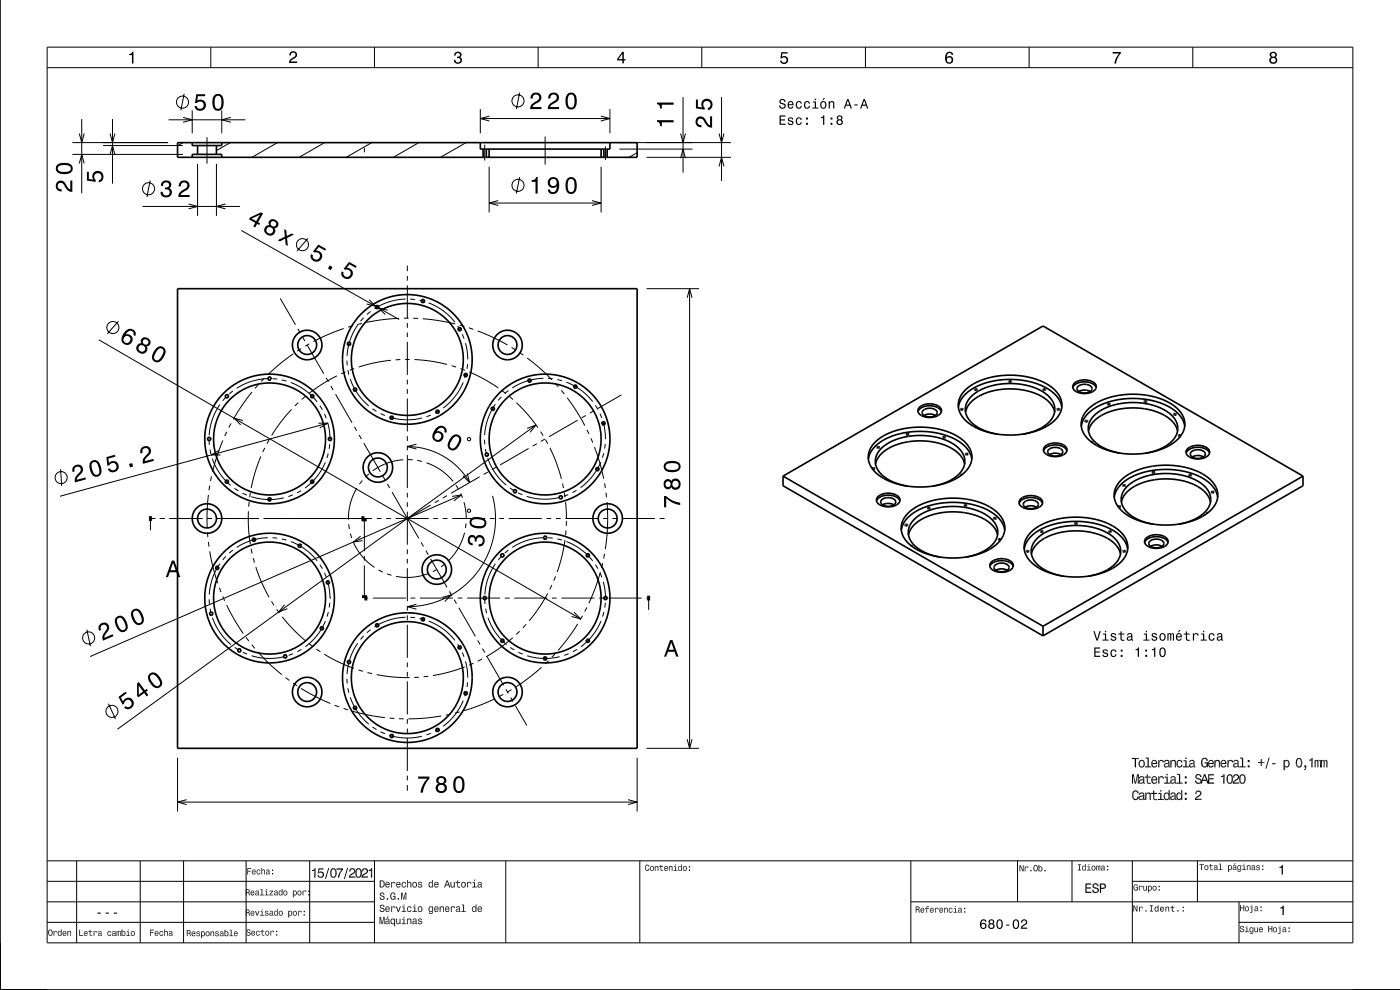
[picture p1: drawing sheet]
<svg xmlns="http://www.w3.org/2000/svg" width="297mm" height="210mm" viewBox="0 0 297 210" stroke-linecap="round" stroke-linejoin="round" font-family="sans-serif">
<g fill="none" stroke="#000" stroke-width=".21">
<path d="M10 10h277v190h-277zM10 14.4h277M39.1 19.9l-.7 3.5M44.7 10v4.4M79.4 10v4.4M110.2 19.6l-.7 3.5M114.2 10v4.4M148.9 10v4.4M183.6 10v4.4M218.3 10v4.4M253 10v4.4M15.3 30.3h20.4"/>
<path d="M15.3 32.7h23.5M16.8 28.3l.5 2 .6-2M16.8 34.7l.5-2 .6 2M17.3 25.2v15.8M21.9 30.9h16.9M23.3 28.3l.6 2 .5-2M23.3 32.8l.6-1.9 .5 1.9M23.9 25.2v13.8M31.9 38.3l-.7 3.5M35.8 25.4h16.2M38.9 24.9l1.9 .5-1.9 .5M38.9 30.3l-1.2 .6"/>
<path d="M40.8 23.4v4.9M41.9 34.7v11.1M43.9 29.1v5.6M45.9 34.7v11.1M47 23.4v4.9M48.9 30.3l-3 1.7M49 24.9l-2 .5 2 .5M58.9 30.3l-5.4 3.1M68.9 30.3l-5.4 3.1M77.3 30.3h.1M77.3 31.3v1M77.3 33.3v.1"/>
<path d="M78.9 30.3l-5.4 3.1M88.9 30.3l-5.4 3.1M98.9 30.3l-5.4 3.1M101.9 23.1v5.2M101.9 25.1h27.5M102.8 30.7v3.4M103.8 33.2l-.3 .2M103.8 35.4v9.7M103.8 24.6l-1.9 .5 1.9 .6M110.2 37.6l-.7 3.5M115.6 28.9v6M127.5 24.6l1.9 .5-1.9 .6"/>
<path d="M127.5 35.4v9.7M128.5 31.1v2.8M129.4 23.1v5.2M131.4 30.3h23.7M131.4 31.6h15.5M135.2 32.4l-1.7 1M137.2 33.4h17.9M144.4 28.3l.5 2 .5-2M144.4 33.6l.5-2 .5 2M144.9 20.6v16M152.5 35.3l.6-1.9 .5 1.9M152.5 28.3l.6 2 .5-2"/>
<path d="M153.1 20.6v17.8M30.2 43.8h20.7M40 43.3l1.9 .5-1.9 .5M47.8 43.3l-1.9 .5 1.9 .5M51.2 48.9l33.5 18.9M65.3 50.5l-2.3 2.8M86.4 56.3v1.2M86.4 58.5v1M103.8 43.1h23.7M105.7 42.6l-1.9 .5 1.9 .5M125.6 42.6l1.9 .5-1.9 .5M21 72.1l102.2 59.2"/>
<path d="M25.1 68.1l-2.3 2.7M59.5 63.3l3.2 5.6M62.2 75l-2.8 2.2-2.6 2.3M63.2 69.8l.5 .8M63.9 73.9l-.9 .6M64.2 71.5l.5 .9M65.2 73.2l3.5 6.1M65.6 72.9l-.9 .5M71.5 79.7l-3.1 1.7-2.8 2.1M72.9 69.7l-3 1.1-3.4 1.6M73.3 78.9l-.9 .4M73.6 76.5l.1 1"/>
<path d="M73.8 78.5l.2 1M74.8 69.1l-.9 .3M75.1 78.2l-.9 .3M75.9 69l-1.5 2.8-.5 1.7-.3 2M76.8 68.6l-1 .2M77.1 67.4l-.6 .8M78.3 63.6l1.4 1.4-1.9-.5M78.6 66.1l-.7 .6M82.2 65.8l-1.9-.5 1.4 1.4M82.9 76.4l-3.4 .6-3.4 .9M84.7 67.5l-3.5 .3-3.5 .6M84.9 76.3h-1"/>
<path d="M85.9 76.2h1M86 63.4l-1.7 .2-1.7 .4-1.9 .7-1.3 .8M86.4 60.5v7M86.4 68.5v1M86.4 70.5v1M86.4 72.5v7M86.7 67.5h-1M87 63.4l1 .1M87.7 67.5h1M87.9 76.3l3.8 .3 3.1 .7M89 63.7l1 .2M89.7 67.6l3.7 .5 3.2 .6"/>
<path d="M90.9 64.3l2.9 1.5 1.5 1.2 1.2 1.4M95.8 77.6l1 .3M97.1 69.2l.5 .8M97.5 69l1 .2M97.7 78.2l.9 .3M98.1 70.9l.3 .9M98.8 72.8l.3 1.7 .1 1.7M98.9 79.2l-.3 1M99.2 77.2l-.1 1M99.5 69.5l.9 .4M99.6 78.9l3.1 1.5 3 1.9M101.3 70.2l3 1.3 3.4 1.7"/>
<path d="M108.5 73.7l.9 .5M110.2 74.8l.8 .5M111.8 75.9l2.6 2.1 2.7 2.6M137.2 61.2h11.1M145.8 63.2l.5-2 .5 2M146.3 61.2v97.5M12.8 99.5l.3 3.6M44.4 93.3v1M44.5 95.3l.2 1M45 97.3l1.5 2.9 1.2 1.6 1.2 1.2M46.5 95.5l-1.7 1h2M46.6 85.8l-.9 1.5-.6 1.6-.5 1.7-.2 1.7"/>
<path d="M47.3 93.4l-1.3 3.3-.9 3.4M47.9 84.3l-.7 .7M48.1 91.6l-.4 .9M49 89.8l-.5 .9M49.4 82.9l-.8 .7M51.6 89.2l-2-.5 1.5 1.4M53.4 83.2l-1.9 2.6-2 3.1M54.7 81.7l-.6 .7M55.3 96.8l-1.2 3.5-.8 3.2M56.1 80.2l-.7 .7M56.2 95l-.5 .9M56.8 80.3l-1.7 .2-1.7 .4-1.7 .6-1.5 .9"/>
<path d="M57.1 93.2l-.5 .9M57.8 80.3l1 .1M59.8 80.6l1 .2M61.7 81.1l1.6 .8 1.5 .9 1.3 1.1 1.2 1.3M61.9 86.8l-2.4 2.9-1.9 2.7M63.3 85.4l-.7 .7M64.8 84.1l-.8 .6M67.5 89.8h2l-1.7 1M67.9 86.1l.5 .8M68.8 87.8l.4 .9M69 98.1l-.8 1.6-1 1.4-1.1 1.3-1.4 1.1M69.2 80.1l.5 .9"/>
<path d="M69.5 89.7l.4 1.7 .1 1.8M69.5 89.8l-56.8 15.5M69.6 96.2l-.2 .9M70 94.2l-.2 1M70.2 81.9l.5 .8M71.2 83.6l3.5 6.1M74.3 80.4l.7 1.6 .9 1.5 1.1 1.4 1.2 1.2M75.2 90.5l.5 .9M76.2 92.3l.5 .8M77.2 94l3.5 6.1M79 86.7l.9 .5M80.7 87.7l1 .4"/>
<path d="M82.6 88.5l1.7 .4 1.7 .1h1.8l1.7-.3M85.5 97.5a12.6 12.6 0 0 0-6.4 2.4M86.4 94.7l2.2 .2 2 .4 1.6 .6 1.8 .9 1.5 .9 1.7 1.5 1.3 1.5 1.1 1.7M86.4 80.5v1M86.4 82.5v1M86.4 84.5v7M86.4 92.5v1M86.4 94.5v1M86.4 96.5v7M86.5 97.5h1M88.3 94.2l-1.9 .5 1.9 .5M88.5 97.7l1 .2"/>
<path d="M90.5 98.2a12.5 12.5 0 0 1 5.6 3.9M91.4 88l-.9 .4M93.2 87.1l-.9 .5M98.3 81.1l-.8 1.6-1 1.4-1.2 1.3-1.3 1.2M99.3 92.9h.5l.1 .3-.2 .2h-.5zM102.8 93.3v1M103 95.3l.2 .9M103.5 97.2l.6 1.6 .9 1.5 1.1 1.4 1.3 1.2M105.1 85.7l-.8 1.3-.8 1.9-.5 1.6-.2 1.8M105.2 99.1l-.9 .5M106.4 84.2l-.7 .7M106.5 82.9l.8 .6"/>
<path d="M107.8 82.9l-.7 .6M108.1 84.1l.7 .7M109.6 85.4l2.4 2.6 2.1 2.7M111.8 90.9l1.9-.8-1.2 1.6M112.1 95.1l-6 3.5M113.7 90.1l-88.8 64.6M113.9 94.1l-.9 .5M114.7 91.6l.5 .8M115.3 80.2l-1.8 .2-1.7 .4-1.6 .6-1.5 .9M115.6 93.1l-.9 .5M115.7 93.3l.5 .8M116.3 80.3h1"/>
<path d="M116.7 95l1.4 3.2 1 3.4M117.8 81.3l.6 .7M118.2 80.5l1 .3M119.1 82.8l.6 .8M120.2 81.1l1.3 .6 1.7 1 1.5 1.3 1 1.2M120.3 84.4l1.9 2.6 1.9 3.3M122.5 89.1l-6 3.5M124.3 88.1l-.9 .5M124.5 91.2l.5 .9M125.4 93l.4 .9M126 87.1l-.9 .5M126.1 94.8l1.1 3.3 .9 3.4"/>
<path d="M126.3 86l.5 .8M127.3 87.7l.4 1M127.4 98l-.7 1.6-1 1.4-1.4 1.5-1.1 .9M128 89.6l.3 1.7 .1 1.9M128.1 96.1l-.3 1M128.4 94.2l-.1 .9M131.8 83.8l-4.9 2.8M31.8 110.4l.1-.4 .2 .4M31.9 110v2.5M32.2 110h.7M33.9 110h1M35.9 110h7.1"/>
<path d="M43.9 110h1.1M44 113l.1 1M44.2 115l.1 1M44.2 105l-.3 3.2 .1 3.8M44.5 116.9l.8 3.7 .9 3.1M44.5 103l-.2 1M44.9 101l-.2 1M45.9 110h9.1M46.6 119.6l-1 1.7-.5 1.4-.5 1.7-.2 1.7M47.9 118l-.7 .8M49.4 116.7l-.8 .6M49.7 103.6l.9 .5"/>
<path d="M51.4 104.6l1 .4M52.7 108.5v3.7l.4 3.2M52.8 106.5v1M53.1 104.5l-.1 1M53.3 116.4l.2 1M53.3 105.4l1.7 .4 1.7 .2 1.8-.1 1.7-.3M53.7 118.4l.3 .9M55.9 110h23M56.8 114.1l-1.7 .1-1.7 .4-1.7 .7-1.5 .8M57.8 114.1l1 .1M59.8 114.3l1 .3M61.7 114.9l1.6 .7 1.5 .9 1.3 1.2 1.2 1.3"/>
<path d="M62.1 105l-.9 .3M63.9 104.1l-.9 .5M67.9 119.8l.5 .8M74 111.2l.1 1M74.3 113.2l.3 .9M75 115.1a12.5 12.5 0 0 0 4.4 5.3M75.7 103.5a12.5 12.5 0 0 0-1.8 6.7M76.5 113.7l-1.5 1.3 1.9-.3M76.9 101.9l-.6 .8M77.3 110.6v6.3M77.3 117.9v1M77.3 119.9v6.3"/>
<path d="M78.3 100.5l-.8 .7M79.9 110h1M81.2 100.9l.5 .9M81.9 110h1M82.2 102.7l.5 .8M83.2 104.4l5.6 9.8M83.9 110h7M86.4 104.5v1M86.4 106.5v1M86.4 108.5v7M86.4 116.5v1M86.4 118.5v1"/>
<path d="M89.3 115.1l.5 .8M90.3 116.8l.5 .9M91.3 118.5l3.5 6.1M91.4 107.1l-5 2.9M91.9 110h1M93.1 106.1l-.9 .5M93.9 110h1M94.3 119.6l-.8 .7M94.8 105.1l-.8 .5M95.9 105.3l2-.3-1.6 1.2M95.9 110h7M96.7 102.9l.6 .9"/>
<path d="M97.7 104.7l.4 .9M97.9 105l-78.8 34.3M98.4 106.5l.4 1.7 .1 1.8M98.5 113a12.5 12.5 0 0 1-3.4 6M98.9 111l-.2 1M99.1 100.4l.5 2-1.4-1.5M99.2 108.2l.2-.2h.2l.2 .5-.5 .2zM101.8 101.1l-6.1 3.5M103.5 100.1l-.9 .5M103.9 110h1M104.5 105.2l.4 2.2 .2 2-.1 2.5-.3 1.9-1.2 3.8-.9 1.8-1.4 2.1-1.3 1.5-1.9 1.7-1.6 1.1-1.8 1-2.1 .9-1.9 .5-1.9 .4-2.3 .1M105.1 119.6l-.9 1.5-.7 1.6-.4 1.7-.2 1.7"/>
<path d="M105.9 110h1M106.4 118l-.7 .8M107.9 116.7l-.8 .6M107.9 110h7M108.2 103.5l.8 .6M109.9 104.5l.9 .5M111.7 105.3l1.7 .4 1.8 .2 1.7-.1 1.7-.3M115.3 114.1l-1.8 .1-1.7 .4-1.6 .7-1.5 .8M115.9 110h1M116.3 114.1l1 .1M117.9 110h1M118.3 114.3l.9 .3"/>
<path d="M119.3 102.6l.2 .9M119.7 104.5l.2 1M119.9 114.5l-.7 3.5-1 3.3M119.9 110h7M120 106.5l.2 3.5M120.1 112.5l-.1 1M120.2 110.5l-.1 1M120.2 110h.1M120.2 114.9l1.6 .7 1.4 .9 1.4 1.2 1.1 1.3M120.5 104.9l-.9 .4M122.3 104l-.8 .5M126.3 119.8l.5 .8"/>
<path d="M127.9 119.4l-.3 1M127.9 110h1M128.2 117.5l-.1 1M128.3 102.5l.1 1M128.6 104.5l.1 1M128.8 106.5l.1 3.5M128.9 110l-.1 3.3-.4 3.2M129.9 110h1M131.9 110h7M139.9 110h1.1M18.4 133.6l.8 3.5M44.4 127.1v1"/>
<path d="M44.6 129.1l.2 1M45.1 131l.5 1.4 1 1.7 1.1 1.4 1.3 1.2M46.5 124.7l.4 .9M47.3 126.5l.4 .9M48.1 128.3l1.5 2.9 2 3.2M49.8 137.3l.8 .6M51.5 138.4l.9 .4M52.2 135.2l.6 .8M53.4 139.1l1.9 .4 1.5 .2 1.8-.1 1.7-.3M53.4 136.8l.7 .7M54.3 120.3l1.2 3.3 1.6 3.1M54.7 138.3l2.4 2.5 2.7 2.3"/>
<path d="M57.6 127.6l.5 .8M58.7 129.2l.6 .8M59.9 130.8l2.3 2.7 2.5 2.4M60.4 128.3l-1.3 1.5 1.9-.7M62.2 138.7l-1 .3M63.9 137.7l-.8 .5M65.5 136.5l.8 .6M67.1 137.7l.8 .5M68.8 138.8l2.8 1.5 3.5 1.5M68.8 121.5l.4 1M69 131.7l-.7 1.6-1 1.5-1.2 1.3-1.3 1.1M69.5 123.4l.4 1.7 .1 1.8"/>
<path d="M69.6 129.8l-.2 1M70 127.9l-.2 1M70 126.9h.1M75.9 136.5l-1.5 2.8-.5 1.7-.3 2M77.1 134.9l-.6 .8M77.9 126.9h.2M78.6 133.6l-.7 .6M79.1 126.9h7M80.3 120.9l.9 .4M82.1 121.7l1 .3M86 130.9l-1.7 .2-1.7 .4-1.6 .6-1.6 .9M86.4 120.5v7"/>
<path d="M86.4 128.5v1M86.4 130.5v1M86.4 132.5v7M87 130.9l1 .1M87.1 126.9h1M88.3 128.2l-1.9 .5 1.9 .5M89 131.2l1 .2M89.1 126.9h7M90.9 121.7l-.5 .1a12.5 12.5 0 0 1-6.4 .5M90.9 131.8l2.9 1.5 1.5 1.2 1.2 1.3M92.7 120.8l-.9 .5M93.8 126.7l2-.5-1.4 1.4"/>
<path d="M95.3 125.5l.5 .8M96.3 127.2l.5 .9M97.1 136.7l.5 .8M97.1 126.9h1M97.3 128.9l3.5 6.1M98.1 138.4l.3 .9M99.1 126.9h7M101.3 135.8l.5 .9M102.2 139.8l-.9 .5M102.3 137.6l.5 .8M102.8 127.1l.1 1M103 129.1l.2 1"/>
<path d="M103.3 139.3l3.5 6.1M103.5 131l.7 1.6 1 1.8 2.3 2.3M107.1 126.9h1M108.3 137.3l.8 .6M108.8 135.3l-2.5 2-3.2 2M109.1 126.9h7M110 138.4l.9 .4M110.2 133.9l-.7 .7M111.6 132.4l-.7 .8M111.8 139.1l2 .4 1.5 .2 1.7-.1 1.7-.3M116.2 125.9l-1.8 3-2.1 2.8M117.1 124.1l-.5 .9"/>
<path d="M117.1 126.9h1M117.7 138.7l-.6 .7M117.9 122.3l-.4 .9M119.1 126.9h7M120.6 138.7l-.9 .3M121.8 129.9l1.4 1.4-1.9-.5M122.4 137.7l-.9 .5M122.6 132.3l-2.1 3.1-2.1 2.6M123.6 130.6l-.5 .9M124.5 128.8l-.5 .9M127.1 126.9h1M127.3 121.5l.4 1"/>
<path d="M127.4 121.4l-1.2 3.5-1.3 3M127.5 131.7l-.8 1.6-1 1.5-1.1 1.3-1.4 1.1M128 123.4l.3 1.7 .2 1.8M128.1 129.8l-.3 1M128.4 127.9l-.1 1M128.5 126.9h.1M129.1 126.9h7M137.1 126.9h.2M137.4 127.2l.2-.3 .2 .3M137.6 126.9v2.5M23 149.3l1.5 3.2M60.6 143.7l.8 .6"/>
<path d="M62.2 144.9l.8 .6M63.9 146l3 1.7 3.2 1.5M71 149.6l.9 .3M72.9 150.3l.9 .3M73.6 144l.1 1M73.8 146l.2 1M74.3 147.9l.7 1.6 .9 1.5 1.1 1.4 1.2 1.2M74.8 150.9l3.4 .8 3.4 .5M76 142.1l1 .3M78 142.7l.9 .2M79 154.2l.9 .5M79.9 143.1l3.2 .5 3.8 .1"/>
<path d="M80.7 155.2l1 .4M82.6 156l3.2 .5h1.7l2-.3M82.6 152.3l1 .1M84.6 152.5h1M86.4 140.5v1M86.4 142.5v1M86.4 144.5v7M86.4 152.5v1M86.4 154.5v1M86.4 156.5v7M88.9 143.7h-1M90.9 143.4l-1 .2"/>
<path d="M91.4 155.5l-.9 .4M93.2 154.6l-.9 .5M93.6 151.9l-3.2 .4-3.8 .2M95.6 151.5l-1 .2M97.5 151l-1 .3M98.3 148.6l-.8 1.6-1 1.4-1.2 1.3-1.3 1.2M98.6 141.5l-3.6 1.1-3.2 .7M98.8 140.3l.3 1.7 .1 1.7M98.9 146.7l-.3 1M99.2 144.7l-.1 1M99.2 143.7h.1M100.4 140.7l-.9 .4"/>
<path d="M105 148.2l-3 1.3-3.5 1.2M106.8 147.3l-.9 .5M107.3 146.2l.5 .9M108.3 148l.5 .8M108.5 146.3l-.9 .5M109.3 149.7l2.5 4.2M114.9 141.5l-2.9 2.4-2.7 1.9M116.4 140.2l-.8 .6M137.2 158.7h11.1M145.8 156.8l.5 1.9 .5-1.9M37.7 160.7v11.4M37.7 170.1h97.5"/>
<path d="M39.6 169.6l-1.9 .5 1.9 .6M86.4 164.5v1M86.4 166.5v1.2M133.2 169.6l2 .5-2 .6M135.2 160.7v11.4M10 182.6h277M10 187h69.4M10 191.3h69.4M10 195.7h69.4M16.3 182.6v17.4M29.7 182.6v17.4M38.9 182.6v17.4"/>
<path d="M52.2 182.6v17.4M65.7 182.6v17.4M79.4 182.6v17.4M107.3 182.6v17.4M135.7 182.6v17.4M193.2 191.3h93.8M193.2 182.6v17.4M215.9 182.6v8.7M227.4 182.6v8.7M240.2 187h46.8M240.2 182.6v17.4M254 182.6v8.7"/>
<path d="M262.8 195.7h24.2M262.8 191.3v8.7"/>
<circle cx="38.7" cy="21.7" r="1.28"/>
<circle cx="109.9" cy="21.4" r="1.28"/>
<circle cx="109.9" cy="39.3" r="1.28"/>
<circle cx="31.5" cy="40" r="1.28"/>
<circle cx="64.2" cy="51.9" r="1.28"/>
<circle cx="24" cy="69.5" r="1.28"/>
<circle cx="13" cy="101.3" r="1.28"/>
<circle cx="18.8" cy="135.3" r="1.28"/>
<circle cx="23.8" cy="150.9" r="1.28"/>
</g>
<g fill="none" stroke="#000" stroke-width=".35">
<path d="M0 0v210h297M37.7 30.3h97.5v3.1h-97.5zM40.8 30.3v.6h6.2v-.6M40.8 33.4v-.7h6.2v.7M41.9 30.9v1.8M45.9 30.9v1.8M101.9 30.3v1.3h27.5v-1.3M102.5 31.6v1.8M103.2 31.6v1.8M103.8 31.6v1.8M127.5 31.6v1.8M128.1 31.6v1.8"/>
<path d="M128.8 31.6v1.8M37.7 61.2h97.5v97.5h-97.5zM184.2 97.4a6.8 6.8 0 0 1 4.9-4.8l1.9-.6 2.2-.4 2.2-.1 2 .1 2.2 .4 1.9 .7 1.7 .8 1.2 .9a4.9 4.9 0 0 1 1.8 3M185 99.4l.2-.2 .4 .1-.2 .2h-.3M185.6 93.8l1.8-1.3 2.2-1 2.5-.6 2.7-.3 2.5 .1 2.9 .6 2.2 .9 1.9 1.2a4.3 4.3 0 0 1-.2 7.3 16.6 16.6 0 0 1-15.7 1.3 6.1 6.1 0 0 1-4.2-4.6 4.3 4.3 0 0 1 1.4-3.6zM185.7 98.4a6.6 6.6 0 0 1 5.2-4.3l2.7-.5h2.8l2.6 .4 2.3 .8a5.5 5.5 0 0 1 3.3 3.6M186 94.9l.2 .2 .4-.2M186 94.9l.2-.2 .4 .2M186 94.9h.1M186.6 94.9h.1M192.3 92.1l.2 .2 .3-.2M192.3 92.1l.2-.1 .3 .1"/>
<path d="M192.3 92.1h.1M192.8 92.1h.1M194.7 87.3a3.1 3.1 0 0 1 4.1-.9l.6 .4 .3 .5M195 86.4a3.2 3.2 0 0 1 4.7 .4 1.39 1.39 0 0 1-1.4 1.6 3.1 3.1 0 0 1-3.5-1v-.6zM195.8 87.1a2.09 2.09 0 0 1 3 .3 1.23 1.23 0 0 1-1.6 1h-.2a1.06 1.06 0 0 1-1.3-1.2zM196 88.1a2.46 2.46 0 0 1 2.4 0M200 92.7l.2 .2 .4-.2M200 92.7l.2-.1 .4 .1M200 92.7h.1M200.6 92.7h.1M203.3 86.4a6.8 6.8 0 0 1 4.9-4.8l1.5-.5 2.1-.5 2.5-.1 2 .1 1.9 .3 2 .6 1.6 .7 1.6 1.1a5 5 0 0 1 1.9 3.1M203.8 86.7l.5 .1-.1 .1-.3 .1-.1-.1z"/>
<path d="M204.3 86.8h.1M204.8 82.7a15 15 0 0 1 11.5-3l2.2 .4 1.7 .5 1.8 .8 1.6 1.1a4.3 4.3 0 0 1-.6 7.3 16.5 16.5 0 0 1-17.5 0 4.3 4.3 0 0 1-1.1-6.6zM204.8 87.4a6.6 6.6 0 0 1 5.1-4.3l2.6-.5 3-.1 2.9 .5 2.4 1a5.3 5.3 0 0 1 2.9 3.4M204.8 96.3l.4-.1 .2 .1-.4 .2zM206.8 82.6a.22 .22 0 0 1 .3-.1 .22 .22 0 0 1 .1 .3h-.4zM207.3 82.6h.1M211.6 92.1l-1.8-.4-1.7-.7a4.8 4.8 0 0 1-3.3-4.7 6.5 6.5 0 0 1 5.1-4.3l2.6-.6h2.7l2.7 .4 2.5 .8a4.8 4.8 0 0 1 3.3 4.8 6.6 6.6 0 0 1-5.1 4.3l-1.6 .4M214 80.9v.1M214.1 80.8h.4a.21 .21 0 0 1-.2 .3 .21 .21 0 0 1-.2-.3zM221.3 82.6a.22 .22 0 0 1 .3-.1 .22 .22 0 0 1 .1 .3h-.4zM221.4 95.6a3.1 3.1 0 0 1 3.9-.9 1.58 1.58 0 0 1 1 .9M221.7 94.7a3.4 3.4 0 0 1 4.6 .3 1.29 1.29 0 0 1-1.2 1.7 2.93 2.93 0 0 1-3.7-1.1v-.4z"/>
<path d="M221.8 82.6h.1M222.4 95.4a2.09 2.09 0 0 1 3 .3 1.53 1.53 0 0 1-2.1 1l-.6-.2a.66 .66 0 0 1-.3-1.1zM222.7 96.4a2.46 2.46 0 0 1 2.4 0M224.3 86.8a.22 .22 0 0 1 .3-.2 .22 .22 0 0 1 .1 .4l-.4-.1zM224.8 86.8h.1M227.6 82.2a3.1 3.1 0 0 1 3.9-.9 1.58 1.58 0 0 1 1.1 .9M227.9 81.3a3.4 3.4 0 0 1 4.6 .3 1.5 1.5 0 0 1-1.6 1.8 2.69 2.69 0 0 1-3.3-1.3l.1-.4zM228.7 81.9a2.08 2.08 0 0 1 3 .4 1.24 1.24 0 0 1-1.7 1.1 1.32 1.32 0 0 1-1.5-1.1zM228.9 83.1v-.1a2.47 2.47 0 0 1 2.4 .1M229.4 90.4a6.8 6.8 0 0 1 4.8-4.8l2-.6 1.9-.4 2-.1 2.5 .1 2.4 .5 1.7 .6 1.7 .8 1.4 1.1a4.8 4.8 0 0 1 1.5 2.8M230.2 89.3h.1M230.2 89.3h.5a.24 .24 0 0 1-.2 .2 .24 .24 0 0 1-.3-.2z"/>
<path d="M230.8 86.8a15 15 0 0 1 12.6-2.9l1.8 .4 1.9 .7 1.5 .7 1 .9a4.3 4.3 0 0 1-.3 7.1l-1.7 1.1-2.1 .8-2.5 .5-2.5 .2a14 14 0 0 1-9.9-3.4 4.1 4.1 0 0 1 .2-6.1zM230.9 91.4a5.9 5.9 0 0 1 4.3-4 13.7 13.7 0 0 1 13.3 1.7 4.2 4.2 0 0 1 1.3 2.3M231.4 93.7h.3v.2M235 85.7l.2-.1a.21 .21 0 0 1 .2 .3 .21 .21 0 0 1-.4-.1zM237.7 96.1l-2-.5-1.5-.5a4.8 4.8 0 0 1-3.3-4.7 6.5 6.5 0 0 1 5.1-4.4l2.5-.5 3-.1 2.9 .5 2.3 .9a4.6 4.6 0 0 1 3.1 4.8 6.8 6.8 0 0 1-5.3 4.2l-1.4 .3M242.8 85.1l.4-.1a.22 .22 0 0 1-.2 .3 .22 .22 0 0 1-.2-.2zM243.3 85.2h.1M249 87.8a.25 .25 0 0 1 .3-.1 .25 .25 0 0 1 .2 .3 .25 .25 0 0 1-.3 .1 .25 .25 0 0 1-.2-.3zM250.5 92.4a.24 .24 0 0 0-.3-.2 .24 .24 0 0 0-.1 .3h.3M251.6 96.1a3 3 0 0 1 3.9-1 1.62 1.62 0 0 1 1.1 1M251.9 95.2a3.4 3.4 0 0 1 4.6 .3 1.45 1.45 0 0 1-1.5 1.8 2.69 2.69 0 0 1-3.4-1.3zM252.7 95.9a2.11 2.11 0 0 1 3 .3 1.24 1.24 0 0 1-1.6 1 1.18 1.18 0 0 1-1.5-1.1z"/>
<path d="M252.9 96.9l1.1-.3 1.3 .3M166.1 101l55.2-31.8 55.1 31.8M166.1 101l55.2 31.8M166.1 101v2l55.2 31.9M185.9 106.3a3 3 0 0 1 4-1 1.62 1.62 0 0 1 1 1M186.2 105.4a3.4 3.4 0 0 1 4.6 .3 1.33 1.33 0 0 1-1.3 1.7 3.1 3.1 0 0 1-3.5-1l-.1-.5zM187 106a2.12 2.12 0 0 1 3 .3 1.44 1.44 0 0 1-1.9 1.1 .98 .98 0 0 1-1.2-1.2zM187.2 107.1l1.1-.3 1.3 .3M191.2 112.5a6.8 6.8 0 0 1 4.8-4.9l1.8-.5 2.1-.4 2.5-.1 2.3 .1 2.1 .4 1.7 .6 1.5 .8 1.4 1a4.9 4.9 0 0 1 1.8 3M192 111.3a.26 .26 0 0 1 .3-.1 .26 .26 0 0 1 .2 .3 .26 .26 0 0 1-.3 .1 .26 .26 0 0 1-.2-.3zM192.5 103.1l-2-.5-1.4-.6a4.8 4.8 0 0 1-3.4-4.7 6.6 6.6 0 0 1 5.2-4.3l2.5-.5 3-.1 2.6 .4 2.3 .9a4.8 4.8 0 0 1 3.3 4.7 6.6 6.6 0 0 1-5.1 4.3l-1.6 .4M192.7 108.8l1.7-1.3 2.4-1 2.5-.6 2.8-.2a14.1 14.1 0 0 1 9.8 3.3 4.3 4.3 0 0 1-.9 6.8 16.8 16.8 0 0 1-13.9 1.8l-2.3-.9-1.8-1.1a4.2 4.2 0 0 1-.3-6.8z"/>
<path d="M192.7 113.5a6.6 6.6 0 0 1 5.1-4.3l1.7-.4 1.9-.2a12.5 12.5 0 0 1 9.2 2.9l.7 1 .3 1M193.2 115.7l.3 .1v.2M196.8 107.7v.1M196.8 107.7l.3-.1 .2 .2-.3 .1zM199.5 118.2l-1.8-.4-1.7-.7a4.8 4.8 0 0 1-3.3-4.8 6.5 6.5 0 0 1 5.1-4.2l2.6-.6h2.9l2.7 .4 2.3 .8a4.8 4.8 0 0 1 3.3 4.7 6.4 6.4 0 0 1-4.9 4.3l-1.8 .5M203.8 100.9h.1M204.1 100.7l-.3 .2M204.6 107.1l.3-.1 .2 .2-.4 .1zM210.2 119.3a3.4 3.4 0 0 1 4.7 .3 1.26 1.26 0 0 1-1.2 1.6 3.2 3.2 0 0 1-3.7-1v-.5zM210.8 109.9a.25 .25 0 0 1 .3-.2 .25 .25 0 0 1 .2 .3l-.4 .1zM211.1 119.9a2.08 2.08 0 0 1 3 .3 1.34 1.34 0 0 1-1.8 1.1 1.08 1.08 0 0 1-1.3-1.2zM212.4 114.4l-.3-.1-.3 .1 .1 .2h.3"/>
<path d="M216.2 106.8a3.1 3.1 0 0 1 4-1 1.58 1.58 0 0 1 1 1M216.5 105.9a3.4 3.4 0 0 1 4.6 .2 1.37 1.37 0 0 1-1.4 1.8 2.94 2.94 0 0 1-3.5-1.1v-.4zM217.3 106.6a2.08 2.08 0 0 1 3 .2 1.53 1.53 0 0 1-2.2 1l-.5-.2a.66 .66 0 0 1-.3-1zM217.3 116.5a6.8 6.8 0 0 1 4.8-4.8l2-.6 2.2-.4 2.2-.1 2 .1 2.1 .4 2 .7 1.7 .8 1.3 1a4.8 4.8 0 0 1 1.6 2.9M217.5 107.6l.1-.1a2.48 2.48 0 0 1 2.3 .1M217.8 116.9l.3-.1 .2 .1-.3 .2-.2-.1zM218.7 112.9a13 13 0 0 1 9.4-3.2 13.4 13.4 0 0 1 9.8 3.3 4.3 4.3 0 0 1-.9 6.9l-1.8 1.1-2.1 .8-2.6 .5-2.5 .1-2.7-.2-2.6-.7-2.1-.9-1.6-1.1a4.2 4.2 0 0 1-.3-6.6zM218.8 117.5a6.1 6.1 0 0 1 4.5-4.1 14.2 14.2 0 0 1 12.8 1.6l1.1 1.3 .5 1.2M220.8 112.7a.24 .24 0 0 1 .3-.1 .24 .24 0 0 1 .1 .3h-.4zM228 111a.22 .22 0 0 1 .3-.2 .22 .22 0 0 1 .1 .4l-.3-.1zM228.5 111h.1M235.3 112.7l.3-.1 .2 .2-.3 .1-.2-.1z"/>
<path d="M236.4 105.5a6.7 6.7 0 0 1 4.7-4.8l2-.6 2.4-.4 2.2-.1 2.5 .2 2.1 .5 2.1 .7 1.6 1 1.3 1.2a4.4 4.4 0 0 1 1 2.3M237.2 107.4l.2-.1 .3 .1-.1 .2h-.3M237.8 101.9a14.9 14.9 0 0 1 12.3-3 10.3 10.3 0 0 1 7.8 4.3 4.4 4.4 0 0 1-1.9 5.8l-1.8 1-2.2 .8-2.3 .4-2.7 .2-2.8-.3-2.3-.5-2-.9-1.6-1.1a4.3 4.3 0 0 1-.5-6.7zM237.9 106.5a5.6 5.6 0 0 1 3.8-3.8 14.4 14.4 0 0 1 13.5 1.3 4.4 4.4 0 0 1 1.6 2.5M238.2 102.9v.1M238.3 116.9a.23 .23 0 0 1 .3-.2 .23 .23 0 0 1 .1 .4h-.4zM242.8 115.1a3.1 3.1 0 0 1 4-1 1.57 1.57 0 0 1 1 1M243.1 114.2a3.4 3.4 0 0 1 4.6 .2 1.29 1.29 0 0 1-1.2 1.7 2.93 2.93 0 0 1-3.7-1l.1-.5zM243.9 114.9a2.09 2.09 0 0 1 3 .2 1.52 1.52 0 0 1-2.1 1l-.6-.2a.67 .67 0 0 1-.3-1zM244.1 115.9l.1-.1a2.5 2.5 0 0 1 2.3 .1M244.4 100.2l.2 .2 .4-.2M244.4 100.2l.2-.1 .4 .1"/>
<path d="M244.4 100.2h.1M245 100.2h.1M250.1 111.2l1.8-.5 1.6-.6a4.7 4.7 0 0 0 3.3-4.7 6.6 6.6 0 0 0-5.2-4.4l-2.3-.4-2.8-.1-2.6 .3-2.6 .9a4.9 4.9 0 0 0-3.4 4.7 6.1 6.1 0 0 0 4.5 4.2l2.2 .6M252.2 100.8h.1M252.2 100.7l.3-.1 .3 .2-.4 .2zM256.3 108.7l-.3 .1v.2M257 104.4l.2 .1 .3-.1M257 104.4l.2-.2 .3 .2M257 104.4h.1M257.5 104.4h.1M276.4 101l-55.1 31.8M276.4 101v2l-55.1 31.9"/>
<path d="M210 120.2a3.1 3.1 0 0 1 3.9-1 1.58 1.58 0 0 1 1.1 1M211.3 121a2.46 2.46 0 0 1 2.4 0M221.3 132.8v2.1M225.5 122.2l-1.7-.4-1.9-.8a4.6 4.6 0 0 1-3.1-4.7 6.8 6.8 0 0 1 5.3-4.3l2.6-.5h2.7l2.7 .4 2.3 .9a4.8 4.8 0 0 1 3.3 4.7 6.6 6.6 0 0 1-5.1 4.3l-1.6 .4"/>
<circle cx="65.2" cy="73.2" r="3.1"/>
<circle cx="65.2" cy="73.2" r="2"/>
<circle cx="74" cy="72.9" r=".34"/>
<circle cx="80" cy="65.1" r=".34"/>
<circle cx="86.4" cy="76.2" r="11.9"/>
<circle cx="86.4" cy="76.2" r="13.7"/>
<circle cx="89.7" cy="63.9" r=".34"/>
<circle cx="97.5" cy="69.8" r=".34"/>
<circle cx="98.8" cy="79.6" r=".34"/>
<circle cx="107.7" cy="73.2" r="2"/>
<circle cx="107.7" cy="73.2" r="3.1"/>
<circle cx="44.4" cy="93.1" r=".34"/>
<circle cx="48.1" cy="84.1" r=".34"/>
<circle cx="57.2" cy="93.1" r="11.9"/>
<circle cx="57.2" cy="93.1" r="13.8"/>
<circle cx="57.2" cy="80.3" r=".34"/>
<circle cx="66.2" cy="84.1" r=".34"/>
<circle cx="70" cy="93.1" r=".34"/>
<circle cx="75.3" cy="82.6" r=".34"/>
<circle cx="80.2" cy="99.2" r="2"/>
<circle cx="80.2" cy="99.2" r="3.1"/>
<circle cx="83.1" cy="88.6" r=".34"/>
<circle cx="92.8" cy="87.3" r=".34"/>
<circle cx="103.3" cy="96.4" r=".34"/>
<circle cx="104.5" cy="86.7" r=".34"/>
<circle cx="112.3" cy="80.7" r=".34"/>
<circle cx="115.6" cy="93.1" r="11.9"/>
<circle cx="115.6" cy="93.1" r="13.7"/>
<circle cx="122" cy="82" r=".34"/>
<circle cx="126.7" cy="99.5" r=".34"/>
<circle cx="128" cy="89.8" r=".34"/>
<circle cx="43.9" cy="110" r="2"/>
<circle cx="43.9" cy="110" r="3.1"/>
<circle cx="48.1" cy="102.2" r=".34"/>
<circle cx="53.9" cy="114.5" r=".34"/>
<circle cx="57.2" cy="105.9" r=".34"/>
<circle cx="63.6" cy="115.8" r=".34"/>
<circle cx="66.2" cy="102.2" r=".34"/>
<circle cx="106.6" cy="117.8" r=".34"/>
<circle cx="109.2" cy="104.2" r=".34"/>
<circle cx="115.6" cy="114.1" r=".34"/>
<circle cx="119" cy="105.5" r=".34"/>
<circle cx="124.7" cy="117.8" r=".34"/>
<circle cx="128.9" cy="110" r="3.1"/>
<circle cx="128.9" cy="110" r="2"/>
<circle cx="238.4" cy="102.9" r=".24"/>
<circle cx="44.8" cy="130.2" r=".34"/>
<circle cx="46.1" cy="120.5" r=".34"/>
<circle cx="50.8" cy="138" r=".34"/>
<circle cx="57.2" cy="126.9" r="13.8"/>
<circle cx="57.2" cy="126.9" r="11.9"/>
<circle cx="60.5" cy="139.2" r=".34"/>
<circle cx="68.3" cy="133.3" r=".34"/>
<circle cx="69.6" cy="123.5" r=".34"/>
<circle cx="80" cy="132.6" r=".34"/>
<circle cx="89.7" cy="131.4" r=".34"/>
<circle cx="92.7" cy="120.8" r="3.1"/>
<circle cx="92.7" cy="120.8" r="2"/>
<circle cx="97.5" cy="137.3" r=".34"/>
<circle cx="102.8" cy="126.9" r=".34"/>
<circle cx="106.6" cy="135.9" r=".34"/>
<circle cx="115.6" cy="126.9" r="11.9"/>
<circle cx="115.6" cy="139.7" r=".34"/>
<circle cx="115.6" cy="126.9" r="13.7"/>
<circle cx="124.7" cy="135.9" r=".34"/>
<circle cx="128.5" cy="126.9" r=".34"/>
<circle cx="65.2" cy="146.8" r="3.1"/>
<circle cx="65.2" cy="146.8" r="2"/>
<circle cx="74" cy="140.4" r=".34"/>
<circle cx="75.3" cy="150.1" r=".34"/>
<circle cx="83.1" cy="156.1" r=".34"/>
<circle cx="86.4" cy="143.7" r="11.9"/>
<circle cx="86.4" cy="143.7" r="13.7"/>
<circle cx="92.8" cy="154.8" r=".34"/>
<circle cx="98.8" cy="147.1" r=".34"/>
<circle cx="107.7" cy="146.8" r="2"/>
<circle cx="107.7" cy="146.8" r="3.1"/>
</g>
<path d="M31.6 110h.6M76.7 110h.6v.6M77.3 126.2v.7h.6M137.3 126.9h.6" fill="none" stroke="#000" stroke-width="1" stroke-linecap="butt"/>
<g fill="#000">
<path d="M27.4 11.4a.55 .55 0 0 0 .7-.4h.2v2.5h-.3v-1.8h-.6z" fill-rule="evenodd"/>
<path d="M61.6 11.1a.84 .84 0 0 1 1.4 .2 .84 .84 0 0 1-.7 1.2l-.6 .5h1.3v.4h-1.7a1.98 1.98 0 0 1 1.3-1.5 .5 .5 0 0 0-.3-.8 .5 .5 0 0 0-.6 .7h-.3z" fill-rule="evenodd"/>
<path d="M96.5 11.2a.72 .72 0 0 1 1.1-.2 .72 .72 0 0 1 0 1.1 .8 .8 0 0 1 .3 1.2 .8 .8 0 0 1-1.1 .2l-.5-.4v-.4h.3a.52 .52 0 0 0 .5 .6 .52 .52 0 0 0 .5-.6 .52 .52 0 0 0-.6-.4v-.3a.44 .44 0 0 0 .5-.3 .44 .44 0 0 0-.3-.5 .44 .44 0 0 0-.5 .3v.3h-.4z" fill-rule="evenodd"/>
<path d="M132 11l-1.1 1.5v.3h1.1v.6h.3v-.6h.4v-.3h-.4v-1.5zM132 11.4v1.1h-.8z" fill-rule="evenodd"/>
<path d="M165.7 11.1h1.4v.3h-1.1l-.1 .6a.86 .86 0 0 1 1.2 .4 .86 .86 0 0 1-.6 1.2 .86 .86 0 0 1-1-.7h.3a.57 .57 0 0 0 .9 .2 .57 .57 0 0 0 0-.9 .57 .57 0 0 0-.9 .2h-.3z" fill-rule="evenodd"/>
<path d="M200.9 11.2a1.71 1.71 0 0 0 .1 2.3 .83 .83 0 0 0 1.1-.3 .83 .83 0 0 0-.2-1.1 .83 .83 0 0 0-1.1 .1 .74 .74 0 0 1 .6-1l.3 .1 .2 .3h.3a.8 .8 0 0 0-.5-.6 .8 .8 0 0 0-.8 .2zM200.8 12.7a.55 .55 0 0 1 1.1 0 .55 .55 0 0 1-1.1 0z" fill-rule="evenodd"/>
<path d="M236.1 11h1.7v.3a3.8 3.8 0 0 0-1 2.2h-.4a3.7 3.7 0 0 1 1-2.1h-1.3z" fill-rule="evenodd"/>
<path d="M269.5 11.1l-.1 .3a.56 .56 0 0 0 .3 .7 .78 .78 0 0 0-.2 1.2 .78 .78 0 0 0 1.2 0 .78 .78 0 0 0-.1-1.2 .68 .68 0 0 0 .2-.9 .68 .68 0 0 0-1-.2zM269.6 12.8a.51 .51 0 0 1 1 0 .51 .51 0 0 1-1 0zM269.7 11.7a.42 .42 0 0 1 .8 0 .42 .42 0 0 1-.8 0z" fill-rule="evenodd"/>
<path d="M18.4 36.4h.5v1.6l.9 .1a1.21 1.21 0 0 1 .6-1.7 1.21 1.21 0 0 1 1.6 .8 1.21 1.21 0 0 1-1 1.5v-.5a.79 .79 0 0 0 .5-1 .79 .79 0 0 0-1.1-.4 .79 .79 0 0 0-.3 1.1l.2 .3v.4l-1.9-.3z" fill-rule="evenodd"/>
<path d="M41.6 20l-.2 1.8h.4a.8 .8 0 0 1 1.2-.2 .8 .8 0 0 1-.1 1.3 .8 .8 0 0 1-1.2-.4h-.4a1.21 1.21 0 0 0 1.5 1.1 1.21 1.21 0 0 0 .8-1.7 1.21 1.21 0 0 0-1.8-.6l.2-.9h1.5v-.4zM45.3 20.4a2.68 2.68 0 0 0 .4 3 1.14 1.14 0 0 0 1.7-.9 2.31 2.31 0 0 0-.6-2.5l-.5-.1-.6 .1zM45.9 20.4h.7a2.38 2.38 0 0 1 0 2.6h-.7a2.37 2.37 0 0 1 0-2.6z" fill-rule="evenodd"/>
<path d="M112.9 19.9l-.4 1h.5a.7 .7 0 0 1 .5-.9 .7 .7 0 0 1 .9 .6 .7 .7 0 0 1-.5 .8 1.8 1.8 0 0 0-1.4 1.7h2.4v-.4h-1.9a2.23 2.23 0 0 1 1.4-1.1 1.13 1.13 0 0 0 .1-1.7 1.13 1.13 0 0 0-1.6 0zM116.6 19.9l-.3 1h.4a.7 .7 0 0 1 .6-.9 .7 .7 0 0 1 .8 .6 .7 .7 0 0 1-.5 .8 1.8 1.8 0 0 0-1.4 1.7h2.4v-.4h-1.9a2.23 2.23 0 0 1 1.5-1.1 1.13 1.13 0 0 0 .1-1.7 1.13 1.13 0 0 0-1.7 0zM120.3 20.1a2.68 2.68 0 0 0 .3 3 1.14 1.14 0 0 0 1.7-.9 2.3 2.3 0 0 0-.6-2.5l-.5-.1-.6 .1zM120.8 20.1h.7a2.37 2.37 0 0 1 0 2.6h-.7a2.38 2.38 0 0 1 0-2.6z" fill-rule="evenodd"/>
<path d="M139.4 25.5v.3a.77 .77 0 0 1 .7 1h.3v-.9h2.5v-.4zM139.4 21.8v.3a.77 .77 0 0 1 .7 .9h.3v-.8h2.5v-.4z" fill-rule="evenodd"/>
<path d="M147.8 25a1.2 1.2 0 0 0-.2 1.3 1.2 1.2 0 0 0 1.2 .7v-.5a.7 .7 0 0 1-.8-.5 .7 .7 0 0 1 .5-.8 .7 .7 0 0 1 .8 .5 1.8 1.8 0 0 0 1.8 1.4v-2.4h-.5v1.9a2.2 2.2 0 0 1-1.1-1.5 1.11 1.11 0 0 0-1.7-.1zM147.6 21.1v1.9l1.9 .3v-.4a.79 .79 0 0 1-.2-1.2 .79 .79 0 0 1 1.2 0 .79 .79 0 0 1-.1 1.1l-.2 .1v.5a1.21 1.21 0 0 0 1-1.5 1.21 1.21 0 0 0-1.6-.8 1.21 1.21 0 0 0-.6 1.7l-.9-.1v-1.6z" fill-rule="evenodd"/>
<path d="M165.4 24.5v2h1.2v-.3h-1v-.6h.9v-.3h-.9v-.6h1v-.2zM167.3 25l-.2 .3 .1 .3 .8 .3a.35 .35 0 0 1-.3 .4 .35 .35 0 0 1-.3-.3h-.3a.59 .59 0 0 0 .7 .6 .59 .59 0 0 0 .4-.9l-.7-.2a.31 .31 0 0 1 .2-.4 .31 .31 0 0 1 .3 .2h.3a.62 .62 0 0 0-1-.3zM169 25.1a.83 .83 0 0 0-.2 1 .83 .83 0 0 0 .9 .4l.4-.6h-.2l-.3 .4a.58 .58 0 0 1-.5-.6 .58 .58 0 0 1 .5-.6l.2 .3h.3a.62 .62 0 0 0-.4-.5 .62 .62 0 0 0-.7 .2zM171 26v.5h.4v-.5zM171 24.9v.5h.4v-.5zM174.1 24.9v.2h.5v1.4h.3v-2zM176.2 26v.5h.4v-.5zM176.2 24.9v.5h.4v-.5zM177.7 24.6l-.2 .5 .3 .3a.62 .62 0 0 0-.1 .9 .62 .62 0 0 0 .9 0 .62 .62 0 0 0-.1-.9 .57 .57 0 0 0 0-.9 .57 .57 0 0 0-.8 .1zM177.7 25.9a.41 .41 0 0 1 .8 0 .41 .41 0 0 1-.8 0zM177.8 25a.35 .35 0 0 1 .7 0 .35 .35 0 0 1-.7 0z" fill-rule="evenodd"/>
<path d="M165.5 21.1a.62 .62 0 0 0-.1 .8 .62 .62 0 0 0 .7 .3 .37 .37 0 0 1 .3 .5 .37 .37 0 0 1-.6 .1l-.3-.4h-.2a.69 .69 0 0 0 .8 .7 .69 .69 0 0 0 .4-1l-.6-.3a.36 .36 0 0 1-.1-.6 .36 .36 0 0 1 .5 .2l.1 .2h.2a.68 .68 0 0 0-.4-.6 .68 .68 0 0 0-.7 .1zM167.3 21.6a.83 .83 0 0 0-.2 1 .83 .83 0 0 0 .8 .4l.4-.4-.7 .2-.3-.5h1.1v-.1a.64 .64 0 0 0-.4-.7 .64 .64 0 0 0-.7 .1zM167.5 21.8l.4-.1 .2 .4h-.8zM169 21.6a.83 .83 0 0 0-.2 1 .83 .83 0 0 0 .9 .4l.4-.5h-.2l-.3 .3a.58 .58 0 0 1-.5-.6 .58 .58 0 0 1 .5-.5l.2 .3h.3a.62 .62 0 0 0-.4-.6 .62 .62 0 0 0-.7 .2zM170.7 21.6a.83 .83 0 0 0-.1 1 .83 .83 0 0 0 .8 .4l.4-.5h-.2l-.2 .3a.58 .58 0 0 1-.6-.6 .58 .58 0 0 1 .6-.5l.2 .3h.2a.62 .62 0 0 0-.4-.6 .62 .62 0 0 0-.7 .2zM172.5 21.5v.2h.3v1.1h-.5v.2h1.3v-.2h-.5v-1.3zM172.8 21v.2h.3v-.2zM174.7 20.8l-.2 .5h.1l.4-.5zM174.2 21.6a.83 .83 0 0 0-.2 1 .83 .83 0 0 0 .9 .4 .79 .79 0 0 0 .4-1.1 .79 .79 0 0 0-1.1-.3zM174.4 21.8l.1-.1a.56 .56 0 0 1 .6 .6 .56 .56 0 0 1-.6 .5l-.2-.3zM175.8 21.5v1.5h.3v-1.1l.4-.3 .2 .3v1.1h.3v-1a.51 .51 0 0 0-.4-.6 .51 .51 0 0 0-.6 .3v-.2zM179.7 21l-.7 2h.3l.2-.6h.8l.2 .6h.2l-.7-2zM179.9 21.3l.3 .9h-.6zM181.3 22.1v.3h.6v-.3zM183.2 21l-.7 2h.2l.2-.6h.8l.2 .6h.3l-.7-2zM183.3 21.3l.3 .9h-.6z" fill-rule="evenodd"/>
<path d="M12.1 38.6a1.2 1.2 0 0 0-.2 1.4 1.2 1.2 0 0 0 1.2 .6v-.4a.7 .7 0 0 1-.9-.5 .7 .7 0 0 1 .5-.9 .7 .7 0 0 1 .9 .5 1.81 1.81 0 0 0 1.7 1.4v-2.4h-.4v1.9a2.23 2.23 0 0 1-1.2-1.5 1.11 1.11 0 0 0-1.6-.1zM12.3 34.8a1.13 1.13 0 0 0-.4 1.3 1.13 1.13 0 0 0 .9 .8 2.28 2.28 0 0 0 2.5-.6 1.14 1.14 0 0 0-.9-1.7 2.85 2.85 0 0 0-2.1 .2zM12.3 35.4a2.38 2.38 0 0 1 2.6 0v.7a2.37 2.37 0 0 1-2.6 0z" fill-rule="evenodd"/>
<path d="M34.4 38.6l-.3 .8h.5a.62 .62 0 0 1 .3-.7 .62 .62 0 0 1 .8 .2 .62 .62 0 0 1-.2 .8l-.5 .1v.4a.72 .72 0 0 1 .9 .4 .72 .72 0 0 1-.4 .9 .72 .72 0 0 1-.9-.5l-.1-.3h-.5a1.18 1.18 0 0 0 1.6 1.2 1.18 1.18 0 0 0 .6-1.8l-.3-.2a.9 .9 0 0 0 .4-1.1 .9 .9 0 0 0-1.1-.5zM38.2 38.6l-.3 .9h.5a.7 .7 0 0 1 .5-.8 .7 .7 0 0 1 .8 .5 .7 .7 0 0 1-.5 .9 1.8 1.8 0 0 0-1.4 1.7h2.4v-.4h-1.9a2.2 2.2 0 0 1 1.5-1.2 1.13 1.13 0 0 0 .1-1.7 1.13 1.13 0 0 0-1.7 .1z" fill-rule="evenodd"/>
<path d="M53 46.1l-.2 .4 1.4 .8-.5 .7 .4 .2 .5-.7 .4 .2 .2-.3-.5-.3 1.1-1.8-.4-.3zM53.4 46.4l1.7-.8-.7 1.3zM57.3 46.6a.8 .8 0 0 0-.2 1.2 1.11 1.11 0 0 0-1.1 1.1 1.11 1.11 0 0 0 1.2 1.1 1.03 1.03 0 0 0 1-.5 1.03 1.03 0 0 0 0-1.1 .89 .89 0 0 0 .9-.8 .89 .89 0 0 0-.6-.9l-.5-.2zM56.5 48.9a.71 .71 0 0 1 1.4 0 .71 .71 0 0 1-1.4 0zM57.4 47.5a.6 .6 0 0 1 1.2 0 .6 .6 0 0 1-1.2 0zM60.3 48.6l.1 1.6-1.5 .8 .5 .2 1.1-.6 .1 1.3 .5 .3-.2-1.7 1.4-.7-.4-.3-1.1 .6-.1-1.2z" fill-rule="evenodd"/>
<path d="M67.5 51.9l-1.1 1.5 .3 .2a.79 .79 0 0 1 1.1 .4 .79 .79 0 0 1-.5 1 .79 .79 0 0 1-1-.6l.1-.3-.4-.2a1.21 1.21 0 0 0 .8 1.6 1.21 1.21 0 0 0 1.5-1 1.21 1.21 0 0 0-1.3-1.3l.6-.8 1.4 .8 .2-.4zM69.9 56.3l-.3 .7 .6 .3 .3-.7zM74 55.6l-1.1 1.4 .3 .2a.79 .79 0 0 1 1.1 .4 .79 .79 0 0 1-.5 1.1 .79 .79 0 0 1-1-.7l.1-.2-.4-.2a1.21 1.21 0 0 0 .8 1.6 1.21 1.21 0 0 0 1.5-1 1.21 1.21 0 0 0-1.2-1.4l.5-.7 1.4 .7 .2-.3z" fill-rule="evenodd"/>
<path d="M112.8 38.2v.4h.8v2.5h.5v-3.6h-.4a.77 .77 0 0 1-.9 .7zM116.5 37.9a1.15 1.15 0 0 0 0 1.6 1.15 1.15 0 0 0 1.6 0 1.03 1.03 0 0 1-.8 1.3 .56 .56 0 0 1-.6-.6h-.5a1.18 1.18 0 0 0 1.3 1 1.18 1.18 0 0 0 1.1-1.2 1.77 1.77 0 0 0-1.2-2.5zM116.7 38.7a.75 .75 0 0 1 1.5 0 .75 .75 0 0 1-1.5 0zM120.3 38a2.68 2.68 0 0 0 .3 3.1 1.14 1.14 0 0 0 1.7-1 2.31 2.31 0 0 0-.6-2.4l-.5-.2-.6 .2zM120.8 38.1h.7a2.37 2.37 0 0 1 0 2.6h-.7a2.38 2.38 0 0 1 0-2.6z" fill-rule="evenodd"/>
<path d="M26.6 70.3a1.75 1.75 0 0 0-.2 2.7 1.15 1.15 0 0 0 1.7-.8 1.15 1.15 0 0 0-1.4-1.3 1.03 1.03 0 0 1 1.3-.6 .58 .58 0 0 1 .3 .8l.4 .2a1.18 1.18 0 0 0-.6-1.5 1.18 1.18 0 0 0-1.5 .5zM26.1 72a.75 .75 0 0 1 1.5 0 .75 .75 0 0 1-1.5 0zM30.2 71.7a.8 .8 0 0 0-.2 1.1 1.11 1.11 0 0 0-1.1 1.1 1.11 1.11 0 0 0 1.1 1.1 1.03 1.03 0 0 0 1.1-.4 1.03 1.03 0 0 0 0-1.1 .89 .89 0 0 0 .9-.8 .89 .89 0 0 0-.6-1l-.5-.1zM29.4 73.9a.71 .71 0 0 1 1.4 0 .71 .71 0 0 1-1.4 0zM30.3 72.6a.6 .6 0 0 1 1.2 0 .6 .6 0 0 1-1.2 0zM33.1 73.9a2.28 2.28 0 0 0-.7 2.5 1.14 1.14 0 0 0 1.9 0 2.31 2.31 0 0 0 .7-2.4 1.14 1.14 0 0 0-1.9-.1zM33.4 74.3l.3-.3a.63 .63 0 0 1 .7 0 .63 .63 0 0 1 .3 .5 2.73 2.73 0 0 1-1.4 2l-.6-.4a2.18 2.18 0 0 1 .7-1.8z" fill-rule="evenodd"/>
<path d="M92.5 90.8a1.75 1.75 0 0 0-.2 2.8 1.15 1.15 0 0 0 1.8-.8 1.15 1.15 0 0 0-1.5-1.3 1.02 1.02 0 0 1 1.4-.7 .58 .58 0 0 1 .2 .8l.4 .3a1.18 1.18 0 0 0-.6-1.5 1.18 1.18 0 0 0-1.5 .4zM92.1 92.6a.75 .75 0 0 1 1.5 0 .75 .75 0 0 1-1.5 0zM95.8 92.6a2.29 2.29 0 0 0-.7 2.5 1.14 1.14 0 0 0 1.9 0 2.32 2.32 0 0 0 .7-2.5 1.14 1.14 0 0 0-1.9 0zM96.1 93l.3-.3a.63 .63 0 0 1 .7-.1 .63 .63 0 0 1 .3 .6 2.73 2.73 0 0 1-1.4 2l-.5-.4a2.17 2.17 0 0 1 .6-1.8z" fill-rule="evenodd"/>
<path d="M15.7 98.8a1.14 1.14 0 0 0-.3 1.3l.4-.1a.7 .7 0 0 1 .3-.9 .7 .7 0 0 1 1 .2 .7 .7 0 0 1-.3 1 1.8 1.8 0 0 0-.9 2l2.3-.6-.1-.4-1.8 .5a2.21 2.21 0 0 1 1.1-1.5 1.11 1.11 0 0 0-.2-1.5 1.11 1.11 0 0 0-1.5 0zM19.3 97.9a2.43 2.43 0 0 0 .9 3.2 1.14 1.14 0 0 0 1.4-1.3 2.31 2.31 0 0 0-1.3-2.2h-.5zM19.6 98.2l.6-.2a2.37 2.37 0 0 1 .7 2.5l-.6 .2a2.38 2.38 0 0 1-.7-2.5zM22.6 97l.2 1.8 .4-.1a.8 .8 0 0 1 1.1-.5 .8 .8 0 0 1 .3 1.2 .8 .8 0 0 1-1.3 0l-.4 .1a1.21 1.21 0 0 0 1.7 .6 1.21 1.21 0 0 0 .3-1.8 1.21 1.21 0 0 0-1.8-.1l-.1-.9 1.5-.4-.1-.4zM27.4 98.4l.2 .7 .6-.1-.2-.8zM30.2 94.9a1.16 1.16 0 0 0-.4 1.3l.5-.1a.7 .7 0 0 1 .2-1 .7 .7 0 0 1 1 .3 .7 .7 0 0 1-.3 .9 1.8 1.8 0 0 0-.9 2.1l2.3-.6-.1-.5-1.8 .5a2.2 2.2 0 0 1 1.1-1.5 1.11 1.11 0 0 0-.1-1.5 1.11 1.11 0 0 0-1.5 .1z" fill-rule="evenodd"/>
<path d="M99.5 113.7a1.17 1.17 0 0 0-.3 1.2 1.17 1.17 0 0 0 1.1 .8v-.4a.62 .62 0 0 1-.7-.4 .62 .62 0 0 1 .3-.8 .62 .62 0 0 1 .8 .3v.5h.4a.72 .72 0 0 1 .5-.9 .72 .72 0 0 1 .9 .6 .72 .72 0 0 1-.6 .8l-.3 .1-.1 .4a1.18 1.18 0 0 0 1.3-1.4 1.18 1.18 0 0 0-1.7-.8l-.2 .3a.86 .86 0 0 0-1.4-.3zM99.8 110.2a1.14 1.14 0 0 0 .7 1.7 2.28 2.28 0 0 0 2.5-.3 1.14 1.14 0 0 0-.7-1.8 2.31 2.31 0 0 0-2.5 .4zM100.1 110.4a2.37 2.37 0 0 1 2.6 .3v.6a2.38 2.38 0 0 1-2.6-.2z" fill-rule="evenodd"/>
<path d="M140.9 105.2v2.4h.4v-1.9a5.2 5.2 0 0 0 3 1.4v-.5a5.3 5.3 0 0 1-3-1.4zM141 101.9a1.05 1.05 0 0 0-.2 1.4 1.05 1.05 0 0 0 1.3 .4l.3-.4a1.11 1.11 0 0 0 1.6 .5 1.11 1.11 0 0 0 .3-1.6 1.03 1.03 0 0 0-.9-.7 1.03 1.03 0 0 0-1 .6l-.1-.2a.85 .85 0 0 0-1.3 0zM142.6 102.7a.71 .71 0 0 1 1.4 0 .71 .71 0 0 1-1.4 0zM141.2 102.7a.59 .59 0 0 1 1.1 0 .59 .59 0 0 1-1.1 0zM141.2 98.1a1.13 1.13 0 0 0-.4 1.2 1.13 1.13 0 0 0 1 .8 2.28 2.28 0 0 0 2.5-.6 1.14 1.14 0 0 0-.9-1.7 2.89 2.89 0 0 0-2.2 .3zM141.3 98.6a2.38 2.38 0 0 1 2.6 0v.7a2.38 2.38 0 0 1-2.6 0z" fill-rule="evenodd"/>
<path d="M21.2 132.4a1.14 1.14 0 0 0-.2 1.4l.5-.2a.7 .7 0 0 1 .1-1 .7 .7 0 0 1 1 .2 .7 .7 0 0 1-.1 .9 1.8 1.8 0 0 0-.6 2.2l2.2-1-.2-.4-1.7 .8a2.19 2.19 0 0 1 .8-1.7 1.11 1.11 0 0 0-.3-1.4 1.11 1.11 0 0 0-1.5 .2zM24.6 131a2.43 2.43 0 0 0 1.3 3.1 1.14 1.14 0 0 0 1.2-1.5 2.3 2.3 0 0 0-1.6-2l-.5 .1zM24.9 131.3l.6-.3a2.37 2.37 0 0 1 1.1 2.4l-.7 .3a2.36 2.36 0 0 1-1-2.4zM28 129.5a2.43 2.43 0 0 0 1.4 3.1 1.14 1.14 0 0 0 1.1-1.5 2.3 2.3 0 0 0-1.5-2l-.6 .1zM28.3 129.8l.6-.3a2.37 2.37 0 0 1 1.1 2.4l-.6 .3a2.37 2.37 0 0 1-1.1-2.4z" fill-rule="evenodd"/>
<path d="M36.5 118.9l-1.3 3.5h.4l.4-1h1.4l.4 1h.5l-1.3-3.5zM36.7 119.4l.6 1.6h-1.1z" fill-rule="evenodd"/>
<path d="M142.1 135.8l-1.2 3.5h.4l.4-1h1.4l.4 1h.4l-1.2-3.5zM142.4 136.3l.5 1.5h-1z" fill-rule="evenodd"/>
<path d="M232.1 137.3v2h1.3v-.2h-1v-.7h.9v-.2h-.9v-.6h1v-.3zM234 137.9l-.1 .3 .1 .3 .8 .3a.34 .34 0 0 1-.3 .4 .34 .34 0 0 1-.4-.3h-.2a.59 .59 0 0 0 .7 .5 .59 .59 0 0 0 .4-.8l-.8-.3a.31 .31 0 0 1 .2-.4 .31 .31 0 0 1 .4 .3h.3a.62 .62 0 0 0-1.1-.3zM235.7 138a.83 .83 0 0 0-.1 .9 .83 .83 0 0 0 .9 .5l.4-.6h-.3l-.2 .3a.58 .58 0 0 1-.6-.5 .58 .58 0 0 1 .6-.6l.2 .3h.3a.63 .63 0 0 0-.5-.5 .63 .63 0 0 0-.7 .2zM237.7 138.9v.4h.4v-.4zM237.7 137.8v.4h.4v-.4zM240.9 137.7v.2h.5v1.4h.2v-2zM243 138.9v.4h.3v-.4zM243 137.8v.4h.3v-.4zM244.4 137.7v.2h.4v1.4h.3v-2zM246.1 137.6a1.16 1.16 0 0 0 .5 1.8 1.16 1.16 0 0 0 .5-1.8 .63 .63 0 0 0-1 0zM246.4 137.6h.2a.98 .98 0 0 1 0 1.6l-.2-.1-.2-.4v-.7z" fill-rule="evenodd"/>
<path d="M232 133.9l.6 2h.3l.6-2h-.3l-.5 1.7-.5-1.7zM234 134.4v.2h.4v1.1h-.5v.2h1.3v-.2h-.5v-1.3zM234.4 133.8v.3h.3v-.3zM235.8 134.4l-.2 .3 .1 .3 .8 .3a.35 .35 0 0 1-.3 .5 .35 .35 0 0 1-.4-.4h-.2a.59 .59 0 0 0 .7 .6 .59 .59 0 0 0 .4-.9l-.8-.2a.31 .31 0 0 1 .3-.4 .31 .31 0 0 1 .3 .3l.3-.1a.62 .62 0 0 0-1-.3zM237.7 133.9v.5h-.4v.2h.4v1a.59 .59 0 0 0 .8 .3v-.2l-.5-.1-.1-.3v-.7h.6v-.2h-.6v-.5zM239.3 134.4l-.2 .4h.2a.31 .31 0 0 1 .4-.3 .31 .31 0 0 1 .2 .4l-.1 .1a.52 .52 0 0 0-.7 .3 .52 .52 0 0 0 .4 .6l.5-.2 .1 .2h.3v-.2h-.2v-.9a.58 .58 0 0 0-.9-.4zM239.3 135.3l.7-.2v.2a.34 .34 0 0 1-.4 .4 .34 .34 0 0 1-.3-.3zM242.7 134.4v.2h.4v1.1h-.5v.2h1.3v-.2h-.6v-1.3zM243.1 133.8v.3h.2v-.3zM244.5 134.4l-.2 .3 .1 .3 .8 .3a.35 .35 0 0 1-.3 .5 .35 .35 0 0 1-.4-.4h-.2a.59 .59 0 0 0 .7 .6 .59 .59 0 0 0 .4-.9l-.8-.2a.31 .31 0 0 1 .3-.4 .31 .31 0 0 1 .3 .3l.3-.1a.62 .62 0 0 0-1-.3zM246.1 134.5a.83 .83 0 0 0-.1 1 .83 .83 0 0 0 .9 .4 .79 .79 0 0 0 .4-1.1 .79 .79 0 0 0-1.2-.3zM246.3 134.7l.1-.2a.56 .56 0 0 1 .6 .6 .56 .56 0 0 1-.6 .6l-.2-.3zM247.7 134.3v1.6h.2v-1.2l.2-.2 .1 .2v1.2h.3v-1.2l.2-.2 .1 .3v1.1h.3l-.1-1.3-.1-.3-.5 .2-.2-.2-.3 .2v-.2zM250.2 133.6l-.3 .5h.2l.4-.5zM249.6 134.5a.83 .83 0 0 0-.1 .9 .83 .83 0 0 0 .8 .5l.4-.5-.7 .3-.3-.5h1v-.1a.64 .64 0 0 0-.3-.7 .64 .64 0 0 0-.8 .1zM249.8 134.6l.5-.1 .2 .5h-.8zM251.6 133.9v.5h-.5v.2h.5v1a.59 .59 0 0 0 .8 .3v-.2l-.5-.1-.1-.3v-.7h.6v-.2h-.6v-.5zM253.1 134.3v1.6h.2l.1-1.3 .4-.1 .2 .3h.3a.51 .51 0 0 0-.4-.5 .51 .51 0 0 0-.6 .3v-.3zM254.8 134.4v.2h.4v1.1h-.5v.2h1.3v-.2h-.5v-1.3zM255.2 133.8v.3h.3v-.3zM256.6 134.5a.83 .83 0 0 0-.2 1 .83 .83 0 0 0 .9 .4l.4-.6h-.3l-.2 .4a.58 .58 0 0 1-.6-.6 .58 .58 0 0 1 .6-.6l.2 .4h.3a.62 .62 0 0 0-.5-.6 .62 .62 0 0 0-.6 .2zM258.3 134.4l-.1 .4h.2a.31 .31 0 0 1 .4-.3 .31 .31 0 0 1 .2 .4l-.1 .1a.52 .52 0 0 0-.7 .3 .52 .52 0 0 0 .4 .6l.5-.2v.2h.4l-.2-.2v-.9a.58 .58 0 0 0-1-.4zM258.4 135.3l.7-.2v.2a.34 .34 0 0 1-.4 .4 .34 .34 0 0 1-.3-.3z" fill-rule="evenodd"/>
<path d="M25.1 147.8l.9 1.7 .3-.3a.8 .8 0 0 1 .9-.9 .8 .8 0 0 1 .7 1.1 .8 .8 0 0 1-1.2 .4l-.4 .3a1.21 1.21 0 0 0 1.8-.1 1.21 1.21 0 0 0-.3-1.8 1.21 1.21 0 0 0-1.7 .6l-.4-.8 1.2-.9-.2-.4zM29.1 145v2.6l.2 .3 1.3-.9 .5 .7 .4-.2-.5-.7 .4-.3-.3-.4-.4 .3-1.2-1.7zM29.4 145.4l1 1.3-.9 .6zM31.8 142.8a1.42 1.42 0 0 0 .1 2.2 1.42 1.42 0 0 0 2.1 .8 1.41 1.41 0 0 0-.1-2.2 1.51 1.51 0 0 0-2.1-.8zM32.1 143.2l.3-.1a2.37 2.37 0 0 1 1.5 2.1l-.5 .4a2.38 2.38 0 0 1-1.5-2.2z" fill-rule="evenodd"/>
<path d="M88.7 164.7v.5h1.9a5.2 5.2 0 0 0-1.4 2.9h.5a5.3 5.3 0 0 1 1.4-3v-.4zM92.8 164.9a.84 .84 0 0 0 .2 1.4 1.11 1.11 0 0 0-.4 1.5 1.11 1.11 0 0 0 1.5 .4 1.03 1.03 0 0 0 .7-1 1.03 1.03 0 0 0-.6-.9 .88 .88 0 0 0 .4-1.1 .88 .88 0 0 0-1-.6zM92.9 167.2a.71 .71 0 0 1 1.4 0 .71 .71 0 0 1-1.4 0zM93 165.6a.6 .6 0 0 1 1.2 0 .6 .6 0 0 1-1.2 0zM96.4 165.1a2.68 2.68 0 0 0 .4 3 1.14 1.14 0 0 0 1.7-.9 2.3 2.3 0 0 0-.6-2.5l-.5-.1-.6 .1zM97 165.1h.7a2.38 2.38 0 0 1 0 2.6h-.7a2.37 2.37 0 0 1 0-2.6z" fill-rule="evenodd"/>
<path d="M240.1 160.8h1.5l-.9 .2h-.6z" fill-rule="evenodd"/>
<path d="M240.1 164.2h.4l.4 1.8 .3-1.8h.4v2l-.2-1.8-.4 1.8h-.3l-.3-1.8v1.8h-.3z" fill-rule="evenodd"/>
<path d="M240.2 168.2l.2 1.3-.2-.4z" fill-rule="evenodd"/>
<path d="M240.4 167.9v1.6l-.2-1.3z" fill-rule="evenodd"/>
<path d="M240.5 169l.1 .7-.2-.2z" fill-rule="evenodd"/>
<path d="M240.4 167.9l.5-.3-.4 .7z" fill-rule="evenodd"/>
<path d="M240.9 167.6l.2 .1v.3l-.4-.1z" fill-rule="evenodd"/>
<path d="M240.7 161l.9-.2v.2h-.6v1.8h-.3z" fill-rule="evenodd"/>
<path d="M240.5 169l.1 .3a.37 .37 0 0 0 .6 .1v.3h-.6z" fill-rule="evenodd"/>
<path d="M241.1 167.7l.5 .6h-.3z" fill-rule="evenodd"/>
<path d="M241.3 168.9h.3l-.4 .8z" fill-rule="evenodd"/>
<path d="M241.7 165.5l.1 .7-.2-.2z" fill-rule="evenodd"/>
<path d="M241.7 168.9l.1 .8-.2-.2z" fill-rule="evenodd"/>
<path d="M241.6 161.7l.1 .9z" fill-rule="evenodd"/>
<path d="M241.4 164.4l.2 1.8h-.2z" fill-rule="evenodd"/>
<path d="M241.7 161.4v1.2l-.1-.9z" fill-rule="evenodd"/>
<path d="M241.8 162.3l.1 .5-.2-.2z" fill-rule="evenodd"/>
<path d="M241.9 165.4l.4-.1v.2l-.5 .2z" fill-rule="evenodd"/>
<path d="M241.9 168.8h.4v.2l-.5 .2z" fill-rule="evenodd"/>
<path d="M241.8 164.8v.3h-.2z" fill-rule="evenodd"/>
<path d="M241.8 168.2v.4h-.2z" fill-rule="evenodd"/>
<path d="M241.9 162.5l.5 .1 .1 .2h-.6z" fill-rule="evenodd"/>
<path d="M241.7 161.4l.5-.2-.4 .5z" fill-rule="evenodd"/>
<path d="M241.8 164.8l.4-.2-.3 .4z" fill-rule="evenodd"/>
<path d="M241.8 168.2l.4-.1-.3 .4z" fill-rule="evenodd"/>
<path d="M241.7 165.5l.2-.1-.1 .5 .2 .4-.2-.1z" fill-rule="evenodd"/>
<path d="M241.7 168.9l.2-.1-.1 .6 .2 .3h-.2z" fill-rule="evenodd"/>
<path d="M242.2 161.2l.5 .2-.1 .6a.48 .48 0 0 0-.4-.6h-.2z" fill-rule="evenodd"/>
<path d="M242.2 164.6l.2 .1 .1 .3-.5-.1z" fill-rule="evenodd"/>
<path d="M242.2 168.1h.2l.1 .3-.5-.1z" fill-rule="evenodd"/>
<path d="M242 166l.3 .2-.3 .1z" fill-rule="evenodd"/>
<path d="M242 169.5l.3 .2h-.3z" fill-rule="evenodd"/>
<path d="M242.5 165.1v.9v-.6l-.2 .1z" fill-rule="evenodd"/>
<path d="M242.1 166.1l.3-.1 .1-.3v.3l-.2 .2z" fill-rule="evenodd"/>
<path d="M242.5 168.5v1v-.6l-.2 .1z" fill-rule="evenodd"/>
<path d="M242.1 169.5l.3-.1 .1-.3v.4l-.2 .2z" fill-rule="evenodd"/>
<path d="M242.6 162.3l.1 .3-.2 .2-.1-.2z" fill-rule="evenodd"/>
<path d="M242.5 166v.1z" fill-rule="evenodd"/>
<path d="M242.5 169.5v.1z" fill-rule="evenodd"/>
<path d="M242.4 164.7h.2l.2 1.6-.3-.2z" fill-rule="evenodd"/>
<path d="M242.4 168.1l.2 .1 .2 1.5-.3-.1z" fill-rule="evenodd"/>
<path d="M242.6 164.7l.2 1.6z" fill-rule="evenodd"/>
<path d="M242.6 168.2l.2 1.5z" fill-rule="evenodd"/>
<path d="M242.7 161.4a1.14 1.14 0 0 1 0 1.2l-.1-.3z" fill-rule="evenodd"/>
<path d="M242.8 166l.1 .2-.1 .1z" fill-rule="evenodd"/>
<path d="M242.8 169.5l.1 .2h-.1z" fill-rule="evenodd"/>
<path d="M243 160.7h.7l-.3 .2h-.4z" fill-rule="evenodd"/>
<path d="M242.9 168.1h.3v.3l.1-.1-.1 1.4z" fill-rule="evenodd"/>
<path d="M242.9 168.1l.3 1.6h-.3z" fill-rule="evenodd"/>
<path d="M243.3 165v1z" fill-rule="evenodd"/>
<path d="M243.5 164.3v.4h.6v.3h-.6l-.1 1.2z" fill-rule="evenodd"/>
<path d="M243.3 164.3h.2l-.2 1.7v-1h-.5v-.3h.5z" fill-rule="evenodd"/>
<path d="M243.5 165.7v.6l-.1-.1z" fill-rule="evenodd"/>
<path d="M243.5 164.3l-.1 1.9z" fill-rule="evenodd"/>
<path d="M243.5 165.9l.3 .4h-.3z" fill-rule="evenodd"/>
<path d="M243.4 160.9l.3-.2v1.9l.5 .2h-1.3v-.2h.5z" fill-rule="evenodd"/>
<path d="M243.7 162.6h.5v.2z" fill-rule="evenodd"/>
<path d="M243.3 168.3l.3-.2 .1 .2h-.3l-.2 .3z" fill-rule="evenodd"/>
<path d="M243.7 166l.4 .1v.2h-.3z" fill-rule="evenodd"/>
<path d="M243.6 168.1l.5 .2v1.4z" fill-rule="evenodd"/>
<path d="M244.1 168.3v1.4z" fill-rule="evenodd"/>
<path d="M243.9 168.7l.2 1h-.2z" fill-rule="evenodd"/>
<path d="M244.4 161.4v1.2a1.16 1.16 0 0 1 0-1.2z" fill-rule="evenodd"/>
<path d="M244.4 164.8v1.3a1.15 1.15 0 0 1 0-1.3z" fill-rule="evenodd"/>
<path d="M244.4 161.4l.2-.2-.1 .5z" fill-rule="evenodd"/>
<path d="M244.4 164.8l.2-.1-.1 .4z" fill-rule="evenodd"/>
<path d="M244.6 161.2h.3v.2l-.4 .3z" fill-rule="evenodd"/>
<path d="M244.6 164.7l.3-.1v.3l-.4 .2z" fill-rule="evenodd"/>
<path d="M244.6 168.4v1z" fill-rule="evenodd"/>
<path d="M244.9 167.7v.5h.5v.2h-.5l-.2 1.2z" fill-rule="evenodd"/>
<path d="M244.6 167.7h.3l-.3 1.7v-1h-.4v-.2h.4z" fill-rule="evenodd"/>
<path d="M244.9 169.1v.6l-.2-.1z" fill-rule="evenodd"/>
<path d="M244.9 167.7l-.2 1.9z" fill-rule="evenodd"/>
<path d="M244.4 161.4l.1 .9 .4 .3v.2l-.5-.2z" fill-rule="evenodd"/>
<path d="M244.9 162.6l.2-.1v.3h-.2z" fill-rule="evenodd"/>
<path d="M244.4 164.8l.1 1 .4 .3v.2l-.5-.2z" fill-rule="evenodd"/>
<path d="M244.9 166.1l.2-.1v.3h-.2z" fill-rule="evenodd"/>
<path d="M244.9 169.3l.2 .4h-.2z" fill-rule="evenodd"/>
<path d="M244.9 161.2l.4 .2-.1 .1-.3-.1z" fill-rule="evenodd"/>
<path d="M244.9 164.6l.4 .2-.1 .2-.3-.1z" fill-rule="evenodd"/>
<path d="M244.5 161.9h.8l-.1-.4 .1-.1 .2 .7h-1z" fill-rule="evenodd"/>
<path d="M244.5 165.3h.8l-.1-.3 .1-.2 .2 .7h-1z" fill-rule="evenodd"/>
<path d="M245 169.5h.4v.2h-.3z" fill-rule="evenodd"/>
<path d="M245.2 162.3h.3l-.4 .5z" fill-rule="evenodd"/>
<path d="M245.2 165.8h.3l-.4 .5z" fill-rule="evenodd"/>
<path d="M245.3 161.4l.2 .7z" fill-rule="evenodd"/>
<path d="M245.3 164.8l.2 .7z" fill-rule="evenodd"/>
<path d="M245.7 168.2h.7l-.3 .2h-.4z" fill-rule="evenodd"/>
<path d="M245.7 161.2h.2v.3l.1-.1v1.4z" fill-rule="evenodd"/>
<path d="M245.7 164.7h.2v.2l.1-.1v1.4z" fill-rule="evenodd"/>
<path d="M245.7 161.2l.3 1.6h-.3z" fill-rule="evenodd"/>
<path d="M245.7 164.7l.3 1.5h-.3z" fill-rule="evenodd"/>
<path d="M246 161.4l.6-.2v.4l-.2-.2-.3 .1z" fill-rule="evenodd"/>
<path d="M246 161.4v.3z" fill-rule="evenodd"/>
<path d="M246 164.8l.6-.1v.3l-.2-.1-.3 .1z" fill-rule="evenodd"/>
<path d="M246 164.8v.3z" fill-rule="evenodd"/>
<path d="M246.1 167.6h.3v.3h-.3z" fill-rule="evenodd"/>
<path d="M246.1 168.4l.3-.2v1.3l.5 .2h-1.3v-.2h.5z" fill-rule="evenodd"/>
<path d="M246.4 169.5h.5v.2z" fill-rule="evenodd"/>
<path d="M246.6 161.2l.3 .5h-.2z" fill-rule="evenodd"/>
<path d="M246.6 164.7l.3 .5h-.2z" fill-rule="evenodd"/>
<path d="M247 162l.2 .8-.3-.4z" fill-rule="evenodd"/>
<path d="M246.9 168.6l.1 .9z" fill-rule="evenodd"/>
<path d="M247.1 164.7h.6l-.2 .3h-.4z" fill-rule="evenodd"/>
<path d="M247 168.3l.5-.2-.4 .6v.5z" fill-rule="evenodd"/>
<path d="M247.2 161.9l.5-.1-.1 .3-.4 .1z" fill-rule="evenodd"/>
<path d="M247.1 161.3l.1 .4h-.2z" fill-rule="evenodd"/>
<path d="M247.5 168.1l.2 .1 .1 .3-.3-.2-.3 .2z" fill-rule="evenodd"/>
<path d="M247.1 161.3l.4-.1-.3 .4z" fill-rule="evenodd"/>
<path d="M247 162l.2-.1v.6l.2 .3h-.2z" fill-rule="evenodd"/>
<path d="M247.5 161.2h.3v.3l-.4-.1z" fill-rule="evenodd"/>
<path d="M247.3 162.6l.3 .2h-.2z" fill-rule="evenodd"/>
<path d="M247 168.3l.1 .9 .4 .5-.5-.2-.1-.9z" fill-rule="evenodd"/>
<path d="M247.5 164.2h.2v.3h-.2z" fill-rule="evenodd"/>
<path d="M247.5 165l.2-.3v1.3l.5 .2h-1.3v-.2h.6z" fill-rule="evenodd"/>
<path d="M247.7 166h.5v.2z" fill-rule="evenodd"/>
<path d="M247.8 161.6l.1 1-.1-.6-.2 .1z" fill-rule="evenodd"/>
<path d="M247.4 162.6l.3-.1 .1-.3 .1 .4-.3 .2z" fill-rule="evenodd"/>
<path d="M247.9 162.6v.1z" fill-rule="evenodd"/>
<path d="M247.2 169.4l.1 .1a.37 .37 0 0 0 .6-.3v-.3v.5l-.3 .3h-.1z" fill-rule="evenodd"/>
<path d="M247.9 167.6l.3 2.1-.3-.3-.2-1.2 .2 .2z" fill-rule="evenodd"/>
<path d="M247.8 161.2l.2 .1 .1 1.5-.2-.1z" fill-rule="evenodd"/>
<path d="M248 161.3l.1 1.5z" fill-rule="evenodd"/>
<path d="M247.9 169.4l.3 .3h-.3z" fill-rule="evenodd"/>
<path d="M248.4 165.5l.1 .7-.2-.2z" fill-rule="evenodd"/>
<path d="M248.4 168.9l.1 .8-.2-.2z" fill-rule="evenodd"/>
<path d="M248.1 162.6l.1 .2h-.1z" fill-rule="evenodd"/>
<path d="M248.5 165.4l.5-.1v.2l-.5 .2z" fill-rule="evenodd"/>
<path d="M248.5 168.8h.5v.2l-.5 .2z" fill-rule="evenodd"/>
<path d="M248.3 161.2h.2v.3l.1-.2-.1 1.5z" fill-rule="evenodd"/>
<path d="M248.4 164.8l.1 .3h-.2z" fill-rule="evenodd"/>
<path d="M248.4 168.2l.1 .4h-.2z" fill-rule="evenodd"/>
<path d="M248.3 161.2l.2 1.6h-.2z" fill-rule="evenodd"/>
<path d="M248.4 164.8l.5-.2-.4 .4z" fill-rule="evenodd"/>
<path d="M248.4 168.2l.5-.1-.4 .4z" fill-rule="evenodd"/>
<path d="M248.4 165.5l.1-.1v.5l.2 .4-.2-.1z" fill-rule="evenodd"/>
<path d="M248.4 168.9l.1-.1v.6l.2 .3h-.2z" fill-rule="evenodd"/>
<path d="M248.9 164.6l.2 .1 .1 .3-.5-.1z" fill-rule="evenodd"/>
<path d="M248.9 168.1h.2l.1 .3-.5-.1z" fill-rule="evenodd"/>
<path d="M248.6 166l.4 .2-.3 .1z" fill-rule="evenodd"/>
<path d="M248.6 169.5l.4 .2h-.3z" fill-rule="evenodd"/>
<path d="M248.6 161.3l.4-.1 .1 .2h-.3l-.2 .3z" fill-rule="evenodd"/>
<path d="M249.2 165.1v.9v-.6l-.2 .1z" fill-rule="evenodd"/>
<path d="M248.7 166.1l.3-.1 .2-.3v.3l-.2 .2z" fill-rule="evenodd"/>
<path d="M249.2 168.5v1v-.6l-.2 .1z" fill-rule="evenodd"/>
<path d="M248.7 169.5l.3-.1 .2-.3v.4l-.2 .2z" fill-rule="evenodd"/>
<path d="M249.2 166v.1z" fill-rule="evenodd"/>
<path d="M249.2 169.5v.1z" fill-rule="evenodd"/>
<path d="M249 161.2l.4 .2 .1 1.4z" fill-rule="evenodd"/>
<path d="M249.1 164.7h.2l.1 1.6-.2-.2z" fill-rule="evenodd"/>
<path d="M249.1 168.1l.2 .1 .1 1.5-.2-.1z" fill-rule="evenodd"/>
<path d="M249.3 164.7l.1 1.6z" fill-rule="evenodd"/>
<path d="M249.3 168.2l.1 1.5z" fill-rule="evenodd"/>
<path d="M249.4 161.4l.1 1.4z" fill-rule="evenodd"/>
<path d="M249.2 161.8l.3 1h-.3z" fill-rule="evenodd"/>
<path d="M249.6 168.6l.1 .9z" fill-rule="evenodd"/>
<path d="M249.4 166l.2 .2-.2 .1z" fill-rule="evenodd"/>
<path d="M249.4 169.5l.2 .2h-.2z" fill-rule="evenodd"/>
<path d="M249.6 161.7l.1 .9z" fill-rule="evenodd"/>
<path d="M249.7 164.2h.7l-.3 .2h-.4z" fill-rule="evenodd"/>
<path d="M249.7 161.4l.2 .9-.2 .3-.1-.9z" fill-rule="evenodd"/>
<path d="M249.7 168.3l.4-.2-.3 .6v.5z" fill-rule="evenodd"/>
<path d="M249.9 162.3v.5l-.2-.2z" fill-rule="evenodd"/>
<path d="M250.1 168.1l.3 .1 .1 .3-.3-.2-.3 .2z" fill-rule="evenodd"/>
<path d="M249.7 161.4l.5-.2-.3 .5z" fill-rule="evenodd"/>
<path d="M250.2 161.2h.3v.3l-.4-.1z" fill-rule="evenodd"/>
<path d="M249.7 168.3l.1 .9 .3 .5-.4-.2-.1-.9z" fill-rule="evenodd"/>
<path d="M250.1 164.4l.3-.2v1.8l.5 .2h-1.3v-.2h.5z" fill-rule="evenodd"/>
<path d="M250.4 166h.5v.2z" fill-rule="evenodd"/>
<path d="M249.9 162.3l.2 .3 .4-.1v.3h-.6z" fill-rule="evenodd"/>
<path d="M249.9 169.4l.1 .1a.37 .37 0 0 0 .5-.3l.1-.3v.5l-.3 .3h-.2z" fill-rule="evenodd"/>
<path d="M250.6 167.6l.2 2.1-.2-.3-.2-1.2 .2 .2z" fill-rule="evenodd"/>
<path d="M250.6 162.2h.3l-.4 .6z" fill-rule="evenodd"/>
<path d="M250.5 161.2l.3 .5h-.2z" fill-rule="evenodd"/>
<path d="M250.6 169.4l.2 .3h-.2z" fill-rule="evenodd"/>
<path d="M251.1 161.3h.6l-.2 .2h-.4z" fill-rule="evenodd"/>
<path d="M251.3 165.8h.4v.4h-.4z" fill-rule="evenodd"/>
<path d="M251.3 164.7h.4v.4h-.4z" fill-rule="evenodd"/>
<path d="M251.3 169.3h.4v.4h-.4z" fill-rule="evenodd"/>
<path d="M251.3 168.1h.4v.5h-.4z" fill-rule="evenodd"/>
<path d="M251.5 160.7h.2v.3h-.2z" fill-rule="evenodd"/>
<path d="M251.5 161.5l.2-.2v1.3l.6 .2h-1.3v-.2h.5z" fill-rule="evenodd"/>
<path d="M251.7 162.6h.6v.2z" fill-rule="evenodd"/>
<path d="M252.4 162l.1 .8-.2-.2z" fill-rule="evenodd"/>
<path d="M252.5 161.9l.5-.1v.3l-.5 .1z" fill-rule="evenodd"/>
<path d="M252.4 161.3l.1 .4h-.2z" fill-rule="evenodd"/>
<path d="M252.4 161.3l.5-.1-.4 .4z" fill-rule="evenodd"/>
<path d="M252.4 162l.1-.1v.6l.2 .3h-.2z" fill-rule="evenodd"/>
<path d="M252.9 161.2h.2l.1 .3-.5-.1z" fill-rule="evenodd"/>
<path d="M252.6 162.6l.4 .2h-.3z" fill-rule="evenodd"/>
<path d="M253.2 161.6v1v-.6l-.2 .1z" fill-rule="evenodd"/>
<path d="M252.7 162.6l.3-.1 .2-.3v.4l-.2 .2z" fill-rule="evenodd"/>
<path d="M253.2 162.6v.1z" fill-rule="evenodd"/>
<path d="M253.1 161.2l.2 .1 .1 1.5-.2-.1z" fill-rule="evenodd"/>
<path d="M253.3 161.3l.1 1.5z" fill-rule="evenodd"/>
<path d="M253.5 165.6h.3l.1 .6-.3-.3z" fill-rule="evenodd"/>
<path d="M253.6 168.1l.2 .3h-.2z" fill-rule="evenodd"/>
<path d="M253.4 162.6l.2 .2h-.2z" fill-rule="evenodd"/>
<path d="M253.6 164.5l.1 .6z" fill-rule="evenodd"/>
<path d="M253.7 164.3l.2-.1v1l-.2-.1-.1-.6z" fill-rule="evenodd"/>
<path d="M253.7 167.9l.1 .5-.2-.3z" fill-rule="evenodd"/>
<path d="M253.9 169l.4-.3 .2 .2-.7 .5z" fill-rule="evenodd"/>
<path d="M253.8 169.4h1.1v.3z" fill-rule="evenodd"/>
<path d="M253.8 164.7l.1 .5z" fill-rule="evenodd"/>
<path d="M253.9 164.2h.6l-.6 .4z" fill-rule="evenodd"/>
<path d="M253.7 169.2l.2-.2-.1 .4 1.1 .3h-1.4z" fill-rule="evenodd"/>
<path d="M253.9 165.9l.5 .1 .1 .2h-.6z" fill-rule="evenodd"/>
<path d="M253.9 164.9l.2 .1v.3l-.2-.1z" fill-rule="evenodd"/>
<path d="M253.7 167.9l.5-.2-.4 .5z" fill-rule="evenodd"/>
<path d="M254.2 167.7l.5 .1-.1 .5-.2-.4h-.4z" fill-rule="evenodd"/>
<path d="M254.2 164.4l.3-.2 .2 .1-.1 .4z" fill-rule="evenodd"/>
<path d="M254.1 165l.5 .2-.3 .2-.2-.1z" fill-rule="evenodd"/>
<path d="M254.3 165.4l.3-.2 .2 .1-.1 .4z" fill-rule="evenodd"/>
<path d="M254.4 166l.2-.2 .1 .3-.2 .1z" fill-rule="evenodd"/>
<path d="M254.7 164.3l.2 .5h-.3z" fill-rule="evenodd"/>
<path d="M254.7 167.8l.2 .5-.3 .5z" fill-rule="evenodd"/>
<path d="M254.6 168.3v.5l-.1 .1-.2-.2z" fill-rule="evenodd"/>
<path d="M255 161v1.6a1.52 1.52 0 0 1 0-1.6z" fill-rule="evenodd"/>
<path d="M254.8 165.3a.59 .59 0 0 1-.1 .8l-.1-.3z" fill-rule="evenodd"/>
<path d="M255.4 164.2h.3l.7 2h-.2l-.6-1.7-.4 1.1z" fill-rule="evenodd"/>
<path d="M255.2 165.4h.7v.2h-.7z" fill-rule="evenodd"/>
<path d="M255 161l.6-.3-.5 .7z" fill-rule="evenodd"/>
<path d="M255.6 160.7l.2 .1 .1 .4-.2-.2h-.3z" fill-rule="evenodd"/>
<path d="M255 161l.1 1.1 .3 .4-.2 .3-.2-.2z" fill-rule="evenodd"/>
<path d="M255.4 162.5a.41 .41 0 0 0 .6-.3l-.2 .6h-.3z" fill-rule="evenodd"/>
<path d="M255.4 162.5l.1 .3h-.3z" fill-rule="evenodd"/>
<path d="M255.4 164.2l-.5 2h-.2z" fill-rule="evenodd"/>
<path d="M256 161.9v.8z" fill-rule="evenodd"/>
<path d="M255.5 161.7l.5 .2h-.5z" fill-rule="evenodd"/>
<path d="M255.8 160.8l.4 .6h-.2z" fill-rule="evenodd"/>
<path d="M255.5 161.7h.8v1.1h-.2l-.1-.9z" fill-rule="evenodd"/>
<path d="M256.4 161.4v1.2a1.16 1.16 0 0 1 0-1.2z" fill-rule="evenodd"/>
<path d="M256.4 161.4l.2-.2-.1 .5z" fill-rule="evenodd"/>
<path d="M256.6 161.2h.3v.2l-.4 .3z" fill-rule="evenodd"/>
<path d="M256.3 164.2h1.2v.3h-1v1.5z" fill-rule="evenodd"/>
<path d="M256.5 165.1h.9v.2h-.9z" fill-rule="evenodd"/>
<path d="M256.3 164.2l.2 1.8h1v.2h-1.2z" fill-rule="evenodd"/>
<path d="M256.4 161.4l.1 .9 .4 .3v.2l-.5-.2z" fill-rule="evenodd"/>
<path d="M256.9 162.6l.2-.1v.3h-.2z" fill-rule="evenodd"/>
<path d="M256.9 161.2l.5 .2-.2 .1-.3-.1z" fill-rule="evenodd"/>
<path d="M256.5 161.9h.8l-.1-.4 .2-.1 .1 .7h-1z" fill-rule="evenodd"/>
<path d="M257.2 162.3h.3l-.4 .5z" fill-rule="evenodd"/>
<path d="M257.4 161.4l.1 .7z" fill-rule="evenodd"/>
<path d="M257.6 161.2h.3v.3l.1-.2-.1 1.5z" fill-rule="evenodd"/>
<path d="M257.6 161.2l.3 1.6h-.3z" fill-rule="evenodd"/>
<path d="M258 161.3l.3-.1 .1 .2h-.3l-.2 .3z" fill-rule="evenodd"/>
<path d="M258.3 161.2l.5 .2v1.4z" fill-rule="evenodd"/>
<path d="M258.8 161.4v1.4z" fill-rule="evenodd"/>
<path d="M258.6 161.8l.2 1h-.2z" fill-rule="evenodd"/>
<path d="M259.1 161.4v1.2a1.17 1.17 0 0 1 0-1.2z" fill-rule="evenodd"/>
<path d="M259.1 161.4l.2-.2-.1 .5z" fill-rule="evenodd"/>
<path d="M259.3 161.2h.3v.2l-.4 .3z" fill-rule="evenodd"/>
<path d="M259 164.6l.5-.2 .3 1.8h-.3v-1.4h-.5z" fill-rule="evenodd"/>
<path d="M259.6 164.2h.2v2z" fill-rule="evenodd"/>
<path d="M259.1 161.4l.1 .9 .4 .3-.1 .2-.4-.2z" fill-rule="evenodd"/>
<path d="M259.6 162.6l.2-.1v.3h-.3z" fill-rule="evenodd"/>
<path d="M259.6 161.2l.4 .2-.2 .1-.2-.1z" fill-rule="evenodd"/>
<path d="M259.2 161.9h.7l-.1-.4 .2-.1 .2 .7h-1z" fill-rule="evenodd"/>
<path d="M259.9 162.3h.3l-.4 .5z" fill-rule="evenodd"/>
<path d="M260 161.4l.2 .7z" fill-rule="evenodd"/>
<path d="M260.2 164.8l.2 1.2z" fill-rule="evenodd"/>
<path d="M260.4 164.5l.1 .4-.1 1.1-.2-1.2z" fill-rule="evenodd"/>
<path d="M260.5 165.6l.1 .6-.2-.2z" fill-rule="evenodd"/>
<path d="M260.4 164.5l.5-.3-.4 .7z" fill-rule="evenodd"/>
<path d="M260.4 161.2h.2v.3l.1-.1-.1 1.4z" fill-rule="evenodd"/>
<path d="M260.4 161.2l.2 1.6h-.2z" fill-rule="evenodd"/>
<path d="M260.9 164.2l.5 .3-.2 .2-.5-.2z" fill-rule="evenodd"/>
<path d="M260.6 165.9l.3 .2v.2l-.3-.1z" fill-rule="evenodd"/>
<path d="M260.7 161.4l.6-.2v.4l-.3-.2-.3 .1z" fill-rule="evenodd"/>
<path d="M260.7 161.4v.3z" fill-rule="evenodd"/>
<path d="M260.9 166.1l.3-.2 .2 .1-.5 .3z" fill-rule="evenodd"/>
<path d="M261.2 164.7l.2-.2v1.5l-.2-.1z" fill-rule="evenodd"/>
<path d="M261.3 161.2l.3 .5h-.3z" fill-rule="evenodd"/>
<path d="M261.4 164.5l.2 .8-.2 .7z" fill-rule="evenodd"/>
<path d="M261.6 164.6l.2 .3h-.2z" fill-rule="evenodd"/>
<path d="M261.7 162l.1 .8-.2-.2z" fill-rule="evenodd"/>
<path d="M261.8 164.4v.5l-.2-.3z" fill-rule="evenodd"/>
<path d="M261.9 165.5l.4-.3 .2 .2-.7 .6z" fill-rule="evenodd"/>
<path d="M261.8 166h1.1v.2z" fill-rule="evenodd"/>
<path d="M261.9 161.9l.5-.1-.1 .3-.5 .1z" fill-rule="evenodd"/>
<path d="M261.8 161.3l.1 .4h-.3z" fill-rule="evenodd"/>
<path d="M261.7 165.7l.2-.2-.1 .5 1.1 .2h-1.4z" fill-rule="evenodd"/>
<path d="M261.8 164.4l.4-.2-.3 .5z" fill-rule="evenodd"/>
<path d="M261.8 161.3l.4-.1-.3 .4z" fill-rule="evenodd"/>
<path d="M261.7 162l.2-.1-.1 .6 .2 .3h-.2z" fill-rule="evenodd"/>
<path d="M262.2 161.2h.3v.3l-.4-.1z" fill-rule="evenodd"/>
<path d="M262.2 164.2l.5 .2-.1 .4-.2-.3h-.3z" fill-rule="evenodd"/>
<path d="M262 162.6l.3 .2h-.3z" fill-rule="evenodd"/>
<path d="M262.5 161.6v1v-.6l-.2 .1z" fill-rule="evenodd"/>
<path d="M262.1 162.6l.3-.1 .1-.3v.4l-.2 .2z" fill-rule="evenodd"/>
<path d="M262.5 162.6l.1 .1z" fill-rule="evenodd"/>
<path d="M262.7 164.4l.2 .4-.2 .5z" fill-rule="evenodd"/>
<path d="M262.6 164.8l.1 .5-.2 .1-.2-.2z" fill-rule="evenodd"/>
<path d="M262.5 161.2l.1 .1 .2 1.5-.2-.1z" fill-rule="evenodd"/>
<path d="M262.6 161.3l.2 1.5z" fill-rule="evenodd"/>
<path d="M262.9 164.8l.1 1.2z" fill-rule="evenodd"/>
<path d="M262.8 162.6l.1 .2h-.1z" fill-rule="evenodd"/>
<path d="M263 164.5l.2 .4-.2 1.1-.1-1.2z" fill-rule="evenodd"/>
<path d="M263.1 160.7h.6l-.2 .2h-.4z" fill-rule="evenodd"/>
<path d="M263.2 165.6l.1 .6-.3-.2z" fill-rule="evenodd"/>
<path d="M263 164.5l.6-.3-.4 .7z" fill-rule="evenodd"/>
<path d="M263.6 164.2l.5 .3-.2 .2-.1-.2h-.4z" fill-rule="evenodd"/>
<path d="M263.2 165.9l.4 .2v.2l-.3-.1z" fill-rule="evenodd"/>
<path d="M263.5 160.9l.2-.2v1.9l.5 .2h-1.3v-.2h.6z" fill-rule="evenodd"/>
<path d="M263.7 162.6h.5v.2z" fill-rule="evenodd"/>
<path d="M263.6 166.1l.3-.2 .2 .1-.5 .3z" fill-rule="evenodd"/>
<path d="M263.9 164.7l.2-.2v1.5l-.2-.1z" fill-rule="evenodd"/>
<path d="M264.1 164.5l.2 .8-.2 .7z" fill-rule="evenodd"/>
<path d="M264.7 162.3h.4v.5h-.4z" fill-rule="evenodd"/>
<path d="M264.7 161.2h.4v.5h-.4z" fill-rule="evenodd"/>
<path d="M267.5 161h.2v1.5l-.2-.7h-.6v-.2h.6z" fill-rule="evenodd"/>
<path d="M267.7 161v.6l.5 .2h-.5v.7z" fill-rule="evenodd"/>
<path d="M267.7 161.6h.5v.2z" fill-rule="evenodd"/>
<path d="M267.5 161.8l.2 .7h-.2z" fill-rule="evenodd"/>
<path d="M269.1 160.7h.2l-.6 2.3h-.3z" fill-rule="evenodd"/>
<path d="M269.9 161.9h.7v.2h-.7z" fill-rule="evenodd"/>
<path d="M272.3 161.2h.2v2.2h-.2z" fill-rule="evenodd"/>
<path d="M272.5 161.2v2.2z" fill-rule="evenodd"/>
<path d="M272.6 161.3l.3-.1h.3l-.1 .2a.36 .36 0 0 0-.5 .3z" fill-rule="evenodd"/>
<path d="M272.6 162.3a.36 .36 0 0 0 .5 .3l-.1 .2h-.3z" fill-rule="evenodd"/>
<path d="M272.5 161.5v.5z" fill-rule="evenodd"/>
<path d="M273.2 161.2l.2 .2-.1 .6-.2-.6z" fill-rule="evenodd"/>
<path d="M273.3 162.3l.1 .3-.4 .2z" fill-rule="evenodd"/>
<path d="M273.4 161.4a1.18 1.18 0 0 1 0 1.2l-.1-.3z" fill-rule="evenodd"/>
<path d="M274.9 161.3l.2 1.3z" fill-rule="evenodd"/>
<path d="M275.1 161l.1 .5-.1 1.1-.2-1.3z" fill-rule="evenodd"/>
<path d="M275.2 162.2l.1 .6-.2-.2z" fill-rule="evenodd"/>
<path d="M275.1 161l.5-.2-.4 .7z" fill-rule="evenodd"/>
<path d="M275.6 160.8l.5 .2-.2 .2-.5-.1z" fill-rule="evenodd"/>
<path d="M275.3 162.4l.3 .2v.2h-.3z" fill-rule="evenodd"/>
<path d="M275.6 162.6l.3-.2 .2 .2-.5 .2z" fill-rule="evenodd"/>
<path d="M275.9 161.2l.2-.2v1.6l-.2-.2z" fill-rule="evenodd"/>
<path d="M276.1 161l.2 .8-.2 .8z" fill-rule="evenodd"/>
<path d="M276.6 163.2l.2-.1v.2l-.2 .1z" fill-rule="evenodd"/>
<path d="M276.7 162.3l.2 .5h-.2z" fill-rule="evenodd"/>
<path d="M276.9 162.8l.1 .4-.2 .1z" fill-rule="evenodd"/>
<path d="M276.7 162.3h.4l-.1 .9z" fill-rule="evenodd"/>
<path d="M277.7 161.1l.5-.2 .3 1.9h-.3v-1.4h-.5z" fill-rule="evenodd"/>
<path d="M278.3 160.8h.2v2z" fill-rule="evenodd"/>
<path d="M278.9 161.2h.2v.2l.1-.2-.1 1.6z" fill-rule="evenodd"/>
<path d="M278.9 161.2l.2 1.6h-.2z" fill-rule="evenodd"/>
<path d="M279.2 161.2h.2v.2l-.3 .2z" fill-rule="evenodd"/>
<path d="M279.4 161.2l.3 .2v1.4z" fill-rule="evenodd"/>
<path d="M279.8 161.2l-.1 1.6v-1.4z" fill-rule="evenodd"/>
<path d="M279.5 161.7l.2 1.1h-.2z" fill-rule="evenodd"/>
<path d="M279.8 161.2h.2l-.3 .4z" fill-rule="evenodd"/>
<path d="M280 161.2h.1l.2 1.6h-.3z" fill-rule="evenodd"/>
<path d="M280.1 161.2l.2 .3v1.3z" fill-rule="evenodd"/>
<path d="M280.2 161.2h.2v.2l.2-.2-.1 1.6z" fill-rule="evenodd"/>
<path d="M280.2 161.2l.3 1.6h-.3z" fill-rule="evenodd"/>
<path d="M280.6 161.2h.1v.2l-.2 .2z" fill-rule="evenodd"/>
<path d="M280.7 161.2l.3 .2v1.4z" fill-rule="evenodd"/>
<path d="M281.1 161.2l-.1 1.6v-1.4z" fill-rule="evenodd"/>
<path d="M280.8 161.7l.2 1.1h-.2z" fill-rule="evenodd"/>
<path d="M281.1 161.2h.2l-.3 .4z" fill-rule="evenodd"/>
<path d="M281.3 161.2h.2l.1 1.6h-.2z" fill-rule="evenodd"/>
<path d="M281.5 161.2l.1 .3v1.3z" fill-rule="evenodd"/>
<path d="M10.3 197.3l.2-.1 .1 .2-.3 1-.1-.5z" fill-rule="evenodd"/>
<path d="M10.4 197.6l.1 .9-.2-.1z" fill-rule="evenodd"/>
<path d="M10.6 198.3l.1 .2h-.2z" fill-rule="evenodd"/>
<path d="M10.5 197.2h.3v.2z" fill-rule="evenodd"/>
<path d="M10.8 197.2l.2 .1-.1 .2z" fill-rule="evenodd"/>
<path d="M10.7 198.4l.2-.2 .1 .2-.3 .1z" fill-rule="evenodd"/>
<path d="M10.9 197.5l.1-.2v1.1l-.1-.2z" fill-rule="evenodd"/>
<path d="M11 197.3l.2 .6-.2 .5z" fill-rule="evenodd"/>
<path d="M11.4 197.5l.2 .1-.1 .9z" fill-rule="evenodd"/>
<path d="M11.4 197.5l.1 1h-.1z" fill-rule="evenodd"/>
<path d="M11.6 197.6l.4-.1v.2z" fill-rule="evenodd"/>
<path d="M11.6 197.6l-.1 .2z" fill-rule="evenodd"/>
<path d="M12 197.5l.1 .3h-.1z" fill-rule="evenodd"/>
<path d="M12.3 197.8v.6z" fill-rule="evenodd"/>
<path d="M12.3 197.6l.3-.1-.2 .7z" fill-rule="evenodd"/>
<path d="M12.6 197.5l.2 .2h-.3z" fill-rule="evenodd"/>
<path d="M12.3 197.6l.3 .9-.3-.1z" fill-rule="evenodd"/>
<path d="M12.5 198.3l.3 .1 .1-.4-.1 .5h-.2z" fill-rule="evenodd"/>
<path d="M12.9 197.2l.2 1.3-.2-.2-.1-.8 .1 .1z" fill-rule="evenodd"/>
<path d="M12.9 197.2h.2v1.3z" fill-rule="evenodd"/>
<path d="M12.9 198.3l.2 .2h-.2z" fill-rule="evenodd"/>
<path d="M13.4 197.6v.8l-.1-.4z" fill-rule="evenodd"/>
<path d="M13.4 197.6l.1-.1v.3z" fill-rule="evenodd"/>
<path d="M13.5 197.5h.2v.1l-.2 .2z" fill-rule="evenodd"/>
<path d="M13.4 197.6l.1 .6 .2 .3-.3-.1z" fill-rule="evenodd"/>
<path d="M13.7 198.4l.1-.1v.2h-.1z" fill-rule="evenodd"/>
<path d="M13.7 197.5l.3 .1-.1 .1z" fill-rule="evenodd"/>
<path d="M13.4 197.9h.5l.1-.3 .1 .4-.7 .1z" fill-rule="evenodd"/>
<path d="M13.9 198.2h.2l-.3 .3z" fill-rule="evenodd"/>
<path d="M14 197.6l.1 .4z" fill-rule="evenodd"/>
<path d="M14.3 197.5l.2 .1v.9z" fill-rule="evenodd"/>
<path d="M14.3 197.5l.2 1h-.2z" fill-rule="evenodd"/>
<path d="M14.5 197.6l.2-.1 .1 .1-.3 .2z" fill-rule="evenodd"/>
<path d="M14.7 197.5l.3 .1 .1 .9z" fill-rule="evenodd"/>
<path d="M15 197.6l.1 .9z" fill-rule="evenodd"/>
<path d="M14.9 197.9l.2 .6h-.2z" fill-rule="evenodd"/>
<path d="M16.8 197.2h.2v1.2h.6v.1h-.8z" fill-rule="evenodd"/>
<path d="M17.9 197.6v.8l-.1-.4z" fill-rule="evenodd"/>
<path d="M17.9 197.6l.1-.1v.3z" fill-rule="evenodd"/>
<path d="M18 197.5h.2v.1l-.2 .2z" fill-rule="evenodd"/>
<path d="M17.9 197.6l.3 1-.3-.2z" fill-rule="evenodd"/>
<path d="M18.2 198.4h.1v.1l-.1 .1z" fill-rule="evenodd"/>
<path d="M18.2 197.5l.3 .1-.1 .1z" fill-rule="evenodd"/>
<path d="M17.9 197.9h.5l.1-.3 .1 .5h-.7z" fill-rule="evenodd"/>
<path d="M18.4 198.2h.2l-.3 .3z" fill-rule="evenodd"/>
<path d="M18.5 197.6l.1 .5z" fill-rule="evenodd"/>
<path d="M19 197.7v.7z" fill-rule="evenodd"/>
<path d="M19.2 197.3v.2h.4v.2h-.4l-.1 .8z" fill-rule="evenodd"/>
<path d="M19 197.3h.2l-.2 1.1v-.7h-.3v-.2h.3z" fill-rule="evenodd"/>
<path d="M19.2 198.2v.3z" fill-rule="evenodd"/>
<path d="M19.2 197.3l-.1 1.2z" fill-rule="evenodd"/>
<path d="M19.2 198.3l.2 .3-.2-.1z" fill-rule="evenodd"/>
<path d="M19.3 198.4h.3v.1z" fill-rule="evenodd"/>
<path d="M19.9 197.5l.2 .1-.1 .9z" fill-rule="evenodd"/>
<path d="M19.9 197.5l.1 1h-.1z" fill-rule="evenodd"/>
<path d="M20.1 197.6l.4-.1v.2z" fill-rule="evenodd"/>
<path d="M20.1 197.6l-.1 .2z" fill-rule="evenodd"/>
<path d="M20.5 197.5l.1 .3h-.1z" fill-rule="evenodd"/>
<path d="M20.7 193.6v.2h.7v-.2zM22.4 193.6v.2h.7v-.2zM24.1 193.6v.2h.7v-.2z" fill-rule="evenodd"/>
<path d="M20.9 198v.5l-.1-.1z" fill-rule="evenodd"/>
<path d="M21 198l.3-.1-.4 .3z" fill-rule="evenodd"/>
<path d="M20.9 197.6l.1 .2h-.2z" fill-rule="evenodd"/>
<path d="M20.9 197.6l.3-.1-.2 .2z" fill-rule="evenodd"/>
<path d="M20.9 198h.1l.1 .5h-.2z" fill-rule="evenodd"/>
<path d="M21.2 197.5h.1l.1 .2-.3-.1z" fill-rule="evenodd"/>
<path d="M21 198.4l.2 .1h-.1z" fill-rule="evenodd"/>
<path d="M21.4 197.8v.6v-.4l-.2 .1z" fill-rule="evenodd"/>
<path d="M21.1 198.4l.3-.2v.2l-.2 .1z" fill-rule="evenodd"/>
<path d="M21.3 197.5l.2 1h-.1z" fill-rule="evenodd"/>
<path d="M21.5 197.6v.9z" fill-rule="evenodd"/>
<path d="M21.5 198.4l.1 .1z" fill-rule="evenodd"/>
<path d="M22.8 197.8l.1 .6z" fill-rule="evenodd"/>
<path d="M22.9 197.6v.8z" fill-rule="evenodd"/>
<path d="M22.9 198.2l.1 .3-.1-.1z" fill-rule="evenodd"/>
<path d="M22.9 197.6l.3-.1-.3 .3z" fill-rule="evenodd"/>
<path d="M23.2 197.5l.2 .2-.3-.1z" fill-rule="evenodd"/>
<path d="M22.9 198.2l.2 .2 .3-.1-.1 .2h-.3z" fill-rule="evenodd"/>
<path d="M23.4 198.2h.2l-.3 .3z" fill-rule="evenodd"/>
<path d="M23.4 197.5l.2 .3h-.2z" fill-rule="evenodd"/>
<path d="M23.8 198l.1 .5-.1-.2z" fill-rule="evenodd"/>
<path d="M24 198l.3-.1-.4 .3z" fill-rule="evenodd"/>
<path d="M23.9 197.6v.2h-.1z" fill-rule="evenodd"/>
<path d="M23.9 197.6l.3-.1-.2 .2z" fill-rule="evenodd"/>
<path d="M23.8 198h.2l.1 .5h-.2z" fill-rule="evenodd"/>
<path d="M24.2 197.5h.1l.1 .2-.3-.1z" fill-rule="evenodd"/>
<path d="M24 198.4l.2 .1h-.1z" fill-rule="evenodd"/>
<path d="M24.4 197.8v.6v-.4l-.2 .1z" fill-rule="evenodd"/>
<path d="M24.1 198.4l.3-.2v.2l-.2 .1z" fill-rule="evenodd"/>
<path d="M24.3 197.5l.2 1h-.1z" fill-rule="evenodd"/>
<path d="M24.4 197.6l.1 .9z" fill-rule="evenodd"/>
<path d="M24.5 198.4l.1 .1z" fill-rule="evenodd"/>
<path d="M24.7 197.5h.2v1z" fill-rule="evenodd"/>
<path d="M24.7 197.5l.2 1h-.2z" fill-rule="evenodd"/>
<path d="M24.9 197.5l.2 .1-.2 .1z" fill-rule="evenodd"/>
<path d="M25 197.5l.2 .1v.9z" fill-rule="evenodd"/>
<path d="M25.3 197.5l-.1 1z" fill-rule="evenodd"/>
<path d="M25.1 197.8l.1 .7h-.1z" fill-rule="evenodd"/>
<path d="M25.3 197.5h.1l-.1 .2z" fill-rule="evenodd"/>
<path d="M25.4 197.5l.2 1h-.1z" fill-rule="evenodd"/>
<path d="M25.5 197.5l.1 1z" fill-rule="evenodd"/>
<path d="M25.8 197.2h.1v1.3h-.1z" fill-rule="evenodd"/>
<path d="M25.9 197.2l.2 1.3-.2-.1v.1z" fill-rule="evenodd"/>
<path d="M26 198.2l.1 .3z" fill-rule="evenodd"/>
<path d="M26 197.6l-.1 .4z" fill-rule="evenodd"/>
<path d="M26.1 197.5h.3l-.1 .2z" fill-rule="evenodd"/>
<path d="M26.1 198.4l.3 .1h-.3z" fill-rule="evenodd"/>
<path d="M26.4 197.5l.1 .1v.8l-.1 .1z" fill-rule="evenodd"/>
<path d="M26.5 197.6l.1 .4-.1 .4z" fill-rule="evenodd"/>
<path d="M26.9 197.5h.4l-.2 .2h-.2z" fill-rule="evenodd"/>
<path d="M27.1 197.2h.2v.2h-.2z" fill-rule="evenodd"/>
<path d="M27.1 197.7l.2-.2v.9l.3 .1h-.8v-.1h.3z" fill-rule="evenodd"/>
<path d="M27.3 198.4h.3v.1z" fill-rule="evenodd"/>
<path d="M27.8 197.8v.6z" fill-rule="evenodd"/>
<path d="M27.8 197.6v.8z" fill-rule="evenodd"/>
<path d="M27.9 198.2l.1 .3-.2-.1z" fill-rule="evenodd"/>
<path d="M28 198.3l.3 .2h-.3z" fill-rule="evenodd"/>
<path d="M27.8 197.6l.4-.1-.3 .3z" fill-rule="evenodd"/>
<path d="M28.2 197.5l.3 .1-.1 .4v-.3l-.3-.1z" fill-rule="evenodd"/>
<path d="M28.4 198.2l.1 .2-.2 .1z" fill-rule="evenodd"/>
<path d="M28.5 197.6l.1 .4-.1 .4z" fill-rule="evenodd"/>
<path d="M31.8 197.2h.9v.2h-.7v1.1z" fill-rule="evenodd"/>
<path d="M32 197.7h.6v.2h-.6z" fill-rule="evenodd"/>
<path d="M31.8 197.2l.2 1.3h-.2z" fill-rule="evenodd"/>
<path d="M32.9 197.6v.8l-.1-.4z" fill-rule="evenodd"/>
<path d="M32.9 197.6l.1-.1v.3z" fill-rule="evenodd"/>
<path d="M33 197.5h.2v.1l-.2 .2z" fill-rule="evenodd"/>
<path d="M32.9 197.6l.3 .9-.3-.1z" fill-rule="evenodd"/>
<path d="M33.2 198.4l.2-.1v.2h-.2z" fill-rule="evenodd"/>
<path d="M33.2 197.5l.3 .1-.1 .1z" fill-rule="evenodd"/>
<path d="M33 197.9h.5v-.3l.1 .4-.6 .1z" fill-rule="evenodd"/>
<path d="M33.5 198.2h.1l-.2 .3z" fill-rule="evenodd"/>
<path d="M33.5 197.6l.1 .4z" fill-rule="evenodd"/>
<path d="M33.8 197.8l.1 .6z" fill-rule="evenodd"/>
<path d="M33.9 197.6v.8z" fill-rule="evenodd"/>
<path d="M34 198.2v.3l-.1-.1z" fill-rule="evenodd"/>
<path d="M33.9 197.6l.3-.1-.2 .3z" fill-rule="evenodd"/>
<path d="M34.2 197.5h.2v.2l-.3-.1z" fill-rule="evenodd"/>
<path d="M34 198.2l.1 .2 .3-.1v.2h-.4z" fill-rule="evenodd"/>
<path d="M34.5 198.1h.1l-.2 .4z" fill-rule="evenodd"/>
<path d="M34.4 197.5l.2 .3h-.1z" fill-rule="evenodd"/>
<path d="M34.8 197.2h.2v.4l.5-.1-.1 .3-.1-.2-.3 .2v.7z" fill-rule="evenodd"/>
<path d="M34.8 197.2l.2 1.3h-.2z" fill-rule="evenodd"/>
<path d="M35.5 197.5l.1 .2v.8z" fill-rule="evenodd"/>
<path d="M35.6 197.7v.8z" fill-rule="evenodd"/>
<path d="M35.4 197.9l.2 .6h-.2z" fill-rule="evenodd"/>
<path d="M35.9 198l.1 .5-.2-.1z" fill-rule="evenodd"/>
<path d="M36 197.9h.3l-.3 .3z" fill-rule="evenodd"/>
<path d="M35.9 197.5l.1 .3h-.2z" fill-rule="evenodd"/>
<path d="M35.9 197.5h.3l-.2 .2z" fill-rule="evenodd"/>
<path d="M35.9 198l.1-.1 .1 .6h-.1z" fill-rule="evenodd"/>
<path d="M36.2 197.5h.2v.2l-.3-.1z" fill-rule="evenodd"/>
<path d="M36 198.4l.3 .1h-.2z" fill-rule="evenodd"/>
<path d="M36.4 197.8v.6v-.4h-.1z" fill-rule="evenodd"/>
<path d="M36.1 198.4l.3-.3v.3l-.1 .1z" fill-rule="evenodd"/>
<path d="M36.4 197.5l.2 1-.2-.1z" fill-rule="evenodd"/>
<path d="M36.5 197.5l.1 1z" fill-rule="evenodd"/>
<path d="M36.6 198.4l.1 .1z" fill-rule="evenodd"/>
<path d="M39.6 197.3l.2 .1v.5l.5-.1v.6l-.1-.3-.4-.1v.6z" fill-rule="evenodd"/>
<path d="M39.6 197.3l.2 1.3h-.2z" fill-rule="evenodd"/>
<path d="M39.6 197.3h.6l-.1 .1h-.3z" fill-rule="evenodd"/>
<path d="M40.2 197.3l.2 .1-.1 .3-.2-.3z" fill-rule="evenodd"/>
<path d="M40.3 197.7v.8z" fill-rule="evenodd"/>
<path d="M40.4 197.4l-.1 1.2z" fill-rule="evenodd"/>
<path d="M40.4 198v.4z" fill-rule="evenodd"/>
<path d="M40.4 197.4v.5z" fill-rule="evenodd"/>
<path d="M40.4 198l.1 .6h-.2z" fill-rule="evenodd"/>
<path d="M40.7 197.7v.8l-.1-.4z" fill-rule="evenodd"/>
<path d="M40.7 197.7l.2-.1-.1 .3z" fill-rule="evenodd"/>
<path d="M40.9 197.6l.1-.1v.2l-.2 .2z" fill-rule="evenodd"/>
<path d="M40.7 197.7l.1 .6 .2 .3-.3-.1z" fill-rule="evenodd"/>
<path d="M41.1 198.5l.1-.1v.2h-.2z" fill-rule="evenodd"/>
<path d="M41 197.5l.3 .2h-.3z" fill-rule="evenodd"/>
<path d="M40.8 198h.5v-.3l.2 .4h-.7z" fill-rule="evenodd"/>
<path d="M41.3 198.3h.1l-.2 .3z" fill-rule="evenodd"/>
<path d="M41.3 197.7l.2 .4z" fill-rule="evenodd"/>
<path d="M41.8 197.6l-.1 .4z" fill-rule="evenodd"/>
<path d="M41.8 197.6h.1l-.1 .5z" fill-rule="evenodd"/>
<path d="M41.6 198.3h.2l.1 .3z" fill-rule="evenodd"/>
<path d="M41.8 198.4l.2 .2h-.1z" fill-rule="evenodd"/>
<path d="M41.8 197.8l.1 .3z" fill-rule="evenodd"/>
<path d="M41.9 197.6l.2 .1h-.2z" fill-rule="evenodd"/>
<path d="M41.9 198.5l.3 .1z" fill-rule="evenodd"/>
<path d="M42 197.5l.3 .1-.1 .2z" fill-rule="evenodd"/>
<path d="M42.1 198.5l.2-.1v.1z" fill-rule="evenodd"/>
<path d="M42.3 197.6l.1 .2h-.1z" fill-rule="evenodd"/>
<path d="M41.8 197.8l.4 .4-.3-.1z" fill-rule="evenodd"/>
<path d="M42.1 198l.3 .1-.1 .2z" fill-rule="evenodd"/>
<path d="M42.4 198.1l-.1 .4z" fill-rule="evenodd"/>
<path d="M42.6 197.6h.2v1.4h-.2z" fill-rule="evenodd"/>
<path d="M42.8 197.6v1.4z" fill-rule="evenodd"/>
<path d="M42.9 197.6h.4l-.5 .3z" fill-rule="evenodd"/>
<path d="M42.8 198.2l.4 .2-.1 .2-.2-.1z" fill-rule="evenodd"/>
<path d="M42.8 197.7v.4z" fill-rule="evenodd"/>
<path d="M43.3 197.6l.1 .1-.1 .4z" fill-rule="evenodd"/>
<path d="M43.3 198.2l.1 .3-.3 .1z" fill-rule="evenodd"/>
<path d="M43.4 197.7l.1 .4-.1 .4z" fill-rule="evenodd"/>
<path d="M43.6 197.8l.1 .7z" fill-rule="evenodd"/>
<path d="M43.7 197.7v.8z" fill-rule="evenodd"/>
<path d="M43.8 198.2l.1 .4-.2-.1z" fill-rule="evenodd"/>
<path d="M43.8 198.4l.4 .2h-.3z" fill-rule="evenodd"/>
<path d="M43.7 197.7l.3-.2-.2 .4z" fill-rule="evenodd"/>
<path d="M44 197.5l.4 .2-.1 .4-.1-.3-.3-.1z" fill-rule="evenodd"/>
<path d="M44.3 198.2l.1 .3-.2 .1z" fill-rule="evenodd"/>
<path d="M44.4 197.7l.1 .4-.1 .4z" fill-rule="evenodd"/>
<path d="M44.6 197.6h.3l-.1 1z" fill-rule="evenodd"/>
<path d="M44.6 197.6l.2 1h-.2z" fill-rule="evenodd"/>
<path d="M44.9 197.6l.2-.1 .1 .2-.4 .2z" fill-rule="evenodd"/>
<path d="M45.1 197.5l.3 .2v.9z" fill-rule="evenodd"/>
<path d="M45.4 197.7v.9z" fill-rule="evenodd"/>
<path d="M45.3 198l.1 .6h-.1z" fill-rule="evenodd"/>
<path d="M45.8 197.6l-.1 .4z" fill-rule="evenodd"/>
<path d="M45.8 197.6h.1l-.1 .5z" fill-rule="evenodd"/>
<path d="M45.6 198.3h.2l.1 .3z" fill-rule="evenodd"/>
<path d="M45.8 198.4l.2 .2h-.1z" fill-rule="evenodd"/>
<path d="M45.8 197.8l.1 .3z" fill-rule="evenodd"/>
<path d="M45.9 197.6l.2 .1h-.2z" fill-rule="evenodd"/>
<path d="M45.9 198.5l.3 .1z" fill-rule="evenodd"/>
<path d="M46 197.5l.3 .1-.1 .2z" fill-rule="evenodd"/>
<path d="M46.1 198.5l.2-.1v.1z" fill-rule="evenodd"/>
<path d="M46.3 197.6l.1 .2h-.2z" fill-rule="evenodd"/>
<path d="M45.8 197.8l.4 .4-.3-.1z" fill-rule="evenodd"/>
<path d="M46.1 198l.3 .1-.1 .2z" fill-rule="evenodd"/>
<path d="M46.4 198.1l-.1 .4z" fill-rule="evenodd"/>
<path d="M46.7 198.1l.1 .5-.2-.2z" fill-rule="evenodd"/>
<path d="M46.8 198h.3l-.3 .2z" fill-rule="evenodd"/>
<path d="M46.8 197.6v.3h-.1z" fill-rule="evenodd"/>
<path d="M46.8 197.6l.2-.1-.2 .3z" fill-rule="evenodd"/>
<path d="M46.7 198.1l.1-.1 .1 .6h-.1z" fill-rule="evenodd"/>
<path d="M47 197.5l.2 .1v.2l-.3-.1z" fill-rule="evenodd"/>
<path d="M46.9 198.5l.2 .1h-.2z" fill-rule="evenodd"/>
<path d="M47.2 197.8v.6v-.3h-.1z" fill-rule="evenodd"/>
<path d="M46.9 198.5l.3-.3v.2l-.1 .2z" fill-rule="evenodd"/>
<path d="M47.2 197.6l.2 1-.1-.1z" fill-rule="evenodd"/>
<path d="M47.3 197.6l.1 1z" fill-rule="evenodd"/>
<path d="M47.4 198.4l.1 .2z" fill-rule="evenodd"/>
<path d="M47.6 197.2h.2v1.4h-.2z" fill-rule="evenodd"/>
<path d="M47.8 197.2l.1 1.4-.1-.2v.2z" fill-rule="evenodd"/>
<path d="M47.8 198.2l.1 .4z" fill-rule="evenodd"/>
<path d="M47.9 197.6l-.1 .5z" fill-rule="evenodd"/>
<path d="M47.9 197.6h.3v.1z" fill-rule="evenodd"/>
<path d="M47.9 198.4l.3 .2h-.3z" fill-rule="evenodd"/>
<path d="M48.2 197.6l.2 .1v.8l-.2 .1z" fill-rule="evenodd"/>
<path d="M48.4 197.7l.1 .4-.1 .4z" fill-rule="evenodd"/>
<path d="M48.7 197.2h.4l-.1 .2h-.3z" fill-rule="evenodd"/>
<path d="M49 197.4l.1-.2v1.2l.4 .2h-.9v-.2h.4z" fill-rule="evenodd"/>
<path d="M49.1 198.4h.4v.2z" fill-rule="evenodd"/>
<path d="M49.7 197.7v.8l-.1-.4z" fill-rule="evenodd"/>
<path d="M49.7 197.7l.2-.1-.1 .3z" fill-rule="evenodd"/>
<path d="M49.9 197.6l.1-.1v.2l-.2 .2z" fill-rule="evenodd"/>
<path d="M49.7 197.7l.1 .6 .2 .3-.3-.1z" fill-rule="evenodd"/>
<path d="M50 198.5l.2-.1v.2h-.2z" fill-rule="evenodd"/>
<path d="M50 197.5l.3 .2h-.3z" fill-rule="evenodd"/>
<path d="M49.8 198h.5v-.3l.1 .4h-.6z" fill-rule="evenodd"/>
<path d="M50.3 198.3h.1l-.2 .3z" fill-rule="evenodd"/>
<path d="M50.3 197.7l.1 .4z" fill-rule="evenodd"/>
<path d="M52.1 188.6l.2 .2v.4l.5-.1v.7l-.1-.4h-.4v.5z" fill-rule="evenodd"/>
<path d="M52.2 192.9l.1 .2v.4l.5-.1v.7l-.1-.4h-.4v.5z" fill-rule="evenodd"/>
<path d="M52.2 198h.2l.1 .5z" fill-rule="evenodd"/>
<path d="M52.3 197.3l.1 .4z" fill-rule="evenodd"/>
<path d="M52.1 188.6l.2 1.3h-.2z" fill-rule="evenodd"/>
<path d="M52.2 192.9l.1 1.3h-.1z" fill-rule="evenodd"/>
<path d="M52.4 197.2l.1-.1v.7z" fill-rule="evenodd"/>
<path d="M52.5 197.5v.3z" fill-rule="evenodd"/>
<path d="M52.5 197.1h.4l-.4 .3z" fill-rule="evenodd"/>
<path d="M52.5 198.3l.4 .2h-.4z" fill-rule="evenodd"/>
<path d="M52.5 197.6l.1 .3z" fill-rule="evenodd"/>
<path d="M52.1 188.6l.6 .1-.1 .1z" fill-rule="evenodd"/>
<path d="M52.2 192.9l.6 .1-.1 .1z" fill-rule="evenodd"/>
<path d="M52.5 184.2h.8v.1h-.7v1.2z" fill-rule="evenodd"/>
<path d="M52.6 184.7h.6v.2h-.6z" fill-rule="evenodd"/>
<path d="M52.5 184.2l.1 1.3h-.1z" fill-rule="evenodd"/>
<path d="M52.7 188.7h.2l-.1 .3-.2-.2z" fill-rule="evenodd"/>
<path d="M52.8 193h.1l-.1 .3-.1-.2z" fill-rule="evenodd"/>
<path d="M52.7 197.3l.3-.1-.1 .2z" fill-rule="evenodd"/>
<path d="M52.6 197.7l.3 .1-.1 .1z" fill-rule="evenodd"/>
<path d="M52.8 189v.9z" fill-rule="evenodd"/>
<path d="M52.9 188.7l-.1 1.2z" fill-rule="evenodd"/>
<path d="M52.8 197.9l.3-.1-.1 .3z" fill-rule="evenodd"/>
<path d="M52.8 193.3v.9z" fill-rule="evenodd"/>
<path d="M52.9 193l-.1 1.2z" fill-rule="evenodd"/>
<path d="M52.9 189.3v.4z" fill-rule="evenodd"/>
<path d="M52.8 198.3l.2-.1v.2l-.1 .1z" fill-rule="evenodd"/>
<path d="M52.9 193.6l.1 .4z" fill-rule="evenodd"/>
<path d="M52.9 188.7v.5z" fill-rule="evenodd"/>
<path d="M53 197.2l.1 .3h-.1z" fill-rule="evenodd"/>
<path d="M52.9 193v.5z" fill-rule="evenodd"/>
<path d="M52.9 189.3l.1 .6h-.2z" fill-rule="evenodd"/>
<path d="M52.9 193.6l.1 .6h-.2z" fill-rule="evenodd"/>
<path d="M53.2 189v.8l-.1-.4z" fill-rule="evenodd"/>
<path d="M53.1 197.8l.1 .3-.2 .3z" fill-rule="evenodd"/>
<path d="M53.3 193.3v.8l-.1-.4z" fill-rule="evenodd"/>
<path d="M53.2 189l.2-.1-.1 .3z" fill-rule="evenodd"/>
<path d="M53.3 193.3l.1-.1v.3z" fill-rule="evenodd"/>
<path d="M53.4 197.6v.7l-.1-.4z" fill-rule="evenodd"/>
<path d="M53.4 188.9h.2v.1l-.3 .2z" fill-rule="evenodd"/>
<path d="M53.4 193.2h.2v.1l-.2 .2z" fill-rule="evenodd"/>
<path d="M53.4 197.6l.1-.2v.3z" fill-rule="evenodd"/>
<path d="M53.5 184.6v.8l-.1-.4z" fill-rule="evenodd"/>
<path d="M53.5 197.4h.2v.2l-.2 .1z" fill-rule="evenodd"/>
<path d="M53.5 184.6l.2-.1-.1 .2z" fill-rule="evenodd"/>
<path d="M53.2 189l.3 1-.3-.2z" fill-rule="evenodd"/>
<path d="M53.6 189.8h.1v.1l-.2 .1z" fill-rule="evenodd"/>
<path d="M53.3 193.3v.6l.3 .4-.3-.2z" fill-rule="evenodd"/>
<path d="M53.6 194.1h.1v.1l-.1 .1z" fill-rule="evenodd"/>
<path d="M53.7 184.5l.1-.1v.2l-.2 .1z" fill-rule="evenodd"/>
<path d="M53.4 197.6l.3 .9-.3-.2z" fill-rule="evenodd"/>
<path d="M53.7 198.3h.2l-.1 .2h-.1z" fill-rule="evenodd"/>
<path d="M53.6 188.9l.3 .1-.2 .1z" fill-rule="evenodd"/>
<path d="M53.3 189.3h.5l.1-.3 .1 .5h-.7z" fill-rule="evenodd"/>
<path d="M53.6 193.2l.3 .1-.1 .1z" fill-rule="evenodd"/>
<path d="M53.3 193.6h.5l.1-.3 .1 .5h-.7z" fill-rule="evenodd"/>
<path d="M53.8 189.6h.2l-.3 .3z" fill-rule="evenodd"/>
<path d="M53.8 193.9h.2l-.3 .3z" fill-rule="evenodd"/>
<path d="M53.5 184.6l.1 .6 .2 .3-.3-.1z" fill-rule="evenodd"/>
<path d="M53.8 185.4l.2-.1v.2h-.2z" fill-rule="evenodd"/>
<path d="M53.7 197.4l.3 .1-.3 .1z" fill-rule="evenodd"/>
<path d="M53.5 197.9h.4l.1-.4 .1 .5h-.6z" fill-rule="evenodd"/>
<path d="M53.9 189l.1 .5z" fill-rule="evenodd"/>
<path d="M53.9 193.3l.1 .5z" fill-rule="evenodd"/>
<path d="M53.9 198.2h.2l-.3 .3z" fill-rule="evenodd"/>
<path d="M53.8 184.4l.3 .2-.1 .1z" fill-rule="evenodd"/>
<path d="M53.6 184.9h.5v-.3l.1 .4h-.6z" fill-rule="evenodd"/>
<path d="M54.1 185.2h.1l-.2 .3z" fill-rule="evenodd"/>
<path d="M54 197.5l.1 .5z" fill-rule="evenodd"/>
<path d="M54.2 189.4l.1 .5-.2-.1z" fill-rule="evenodd"/>
<path d="M54.1 184.6l.1 .4z" fill-rule="evenodd"/>
<path d="M54.3 189.4l.3-.1-.3 .3z" fill-rule="evenodd"/>
<path d="M54.3 197.7l.1 .6z" fill-rule="evenodd"/>
<path d="M54.3 189v.2h-.1z" fill-rule="evenodd"/>
<path d="M54.3 189l.2-.1-.2 .2z" fill-rule="evenodd"/>
<path d="M54.2 189.4h.1l.1 .6-.1-.1z" fill-rule="evenodd"/>
<path d="M54.4 197.6v.7z" fill-rule="evenodd"/>
<path d="M54.4 184.7l.1 .7z" fill-rule="evenodd"/>
<path d="M54.5 188.9h.2v.2l-.3-.1z" fill-rule="evenodd"/>
<path d="M54.4 189.8l.2 .1-.2 .1z" fill-rule="evenodd"/>
<path d="M54.5 198.1v.4l-.1-.2z" fill-rule="evenodd"/>
<path d="M54.5 184.6v.8z" fill-rule="evenodd"/>
<path d="M54.4 197.6l.3-.2-.2 .4z" fill-rule="evenodd"/>
<path d="M54.6 185.1l.1 .4-.2-.1z" fill-rule="evenodd"/>
<path d="M54.7 197.4l.2 .2h-.3z" fill-rule="evenodd"/>
<path d="M54.5 184.6l.3-.2-.2 .4z" fill-rule="evenodd"/>
<path d="M54.8 184.4l.2 .1v.1h-.3z" fill-rule="evenodd"/>
<path d="M54.7 189.2l.1 .6-.1-.4-.1 .1z" fill-rule="evenodd"/>
<path d="M54.5 189.8l.2-.2 .1 .2-.2 .1z" fill-rule="evenodd"/>
<path d="M54.7 188.9l.2 1h-.1z" fill-rule="evenodd"/>
<path d="M54.5 198.1l.1 .2h.3v.2h-.4z" fill-rule="evenodd"/>
<path d="M54.8 189l.1 .9z" fill-rule="evenodd"/>
<path d="M55 198.1h.1l-.2 .4z" fill-rule="evenodd"/>
<path d="M54.9 197.4l.2 .4h-.1z" fill-rule="evenodd"/>
<path d="M54.9 189.8l.1 .1z" fill-rule="evenodd"/>
<path d="M54.6 185.1l.1 .2h.3v.2h-.3z" fill-rule="evenodd"/>
<path d="M54.1 193.2h.2l.3 .8 .3-.8h.1l-.3 1h-.2z" fill-rule="evenodd"/>
<path d="M55.1 185.1h.1v.2l-.2 .2z" fill-rule="evenodd"/>
<path d="M55 184.5l.2 .3h-.1z" fill-rule="evenodd"/>
<path d="M55.2 188.6h.5l-.2 .1h-.3z" fill-rule="evenodd"/>
<path d="M55.3 193.3h.4l-.2 .1h-.2z" fill-rule="evenodd"/>
<path d="M55.4 184.1h.2v.5l.5-.1-.1 .2-.1-.1-.3 .2v.7z" fill-rule="evenodd"/>
<path d="M55.5 192.9h.2v.2h-.2z" fill-rule="evenodd"/>
<path d="M55.5 197.6v.7z" fill-rule="evenodd"/>
<path d="M55.7 197.2v.3h.4v.1h-.4l-.1 .8z" fill-rule="evenodd"/>
<path d="M55.4 184.1l.2 1.4h-.2z" fill-rule="evenodd"/>
<path d="M55.5 188.7l.2-.1v1.2l.3 .1h-.9v-.1h.4z" fill-rule="evenodd"/>
<path d="M55.7 189.8h.3v.1z" fill-rule="evenodd"/>
<path d="M55.5 193.4l.2-.1v.8l.3 .1h-.8v-.1h.3z" fill-rule="evenodd"/>
<path d="M55.7 194.1h.3v.1z" fill-rule="evenodd"/>
<path d="M55.5 197.2h.2l-.2 1.1v-.7h-.3v-.1h.3z" fill-rule="evenodd"/>
<path d="M55.7 198.1v.4z" fill-rule="evenodd"/>
<path d="M55.7 197.2l-.1 1.2z" fill-rule="evenodd"/>
<path d="M55.7 198.2l.2 .3h-.2z" fill-rule="evenodd"/>
<path d="M55.8 198.3h.3v.2z" fill-rule="evenodd"/>
<path d="M56.1 184.5l.1 .2v.8z" fill-rule="evenodd"/>
<path d="M56.2 184.7v.8z" fill-rule="evenodd"/>
<path d="M56.3 193.3v.4z" fill-rule="evenodd"/>
<path d="M56.1 184.8l.1 .7h-.1z" fill-rule="evenodd"/>
<path d="M56.2 189h.5l-.2 .1h-.3z" fill-rule="evenodd"/>
<path d="M56.3 193.3l.1-.1-.1 .5z" fill-rule="evenodd"/>
<path d="M56.3 197.7l.1 .6z" fill-rule="evenodd"/>
<path d="M56.2 193.9h.1l.1 .3z" fill-rule="evenodd"/>
<path d="M56.4 197.6v.7z" fill-rule="evenodd"/>
<path d="M56.3 194l.3 .3-.2-.1z" fill-rule="evenodd"/>
<path d="M56.5 185l.1 .5-.2-.2z" fill-rule="evenodd"/>
<path d="M56.4 198.1l.1 .4-.1-.2z" fill-rule="evenodd"/>
<path d="M56.4 193.5l.1 .3z" fill-rule="evenodd"/>
<path d="M56.5 188.6h.2v.2h-.2z" fill-rule="evenodd"/>
<path d="M56.5 198.2l.4 .3h-.4z" fill-rule="evenodd"/>
<path d="M56.4 197.6l.3-.2-.3 .4z" fill-rule="evenodd"/>
<path d="M56.4 193.2l.2 .1-.2 .1z" fill-rule="evenodd"/>
<path d="M56.6 184.9h.3l-.3 .2z" fill-rule="evenodd"/>
<path d="M56.5 194.1l.2 .1z" fill-rule="evenodd"/>
<path d="M56.7 197.4l.3 .2v.3l-.1-.2-.3-.1z" fill-rule="evenodd"/>
<path d="M56.5 184.5l.1 .3h-.2z" fill-rule="evenodd"/>
<path d="M56.5 184.5l.3-.1-.2 .3z" fill-rule="evenodd"/>
<path d="M56.5 185l.1-.1 .1 .6h-.1z" fill-rule="evenodd"/>
<path d="M56.5 189.1l.2-.1v.8l.3 .1h-.8v-.1h.3z" fill-rule="evenodd"/>
<path d="M56.7 189.8h.3v.1z" fill-rule="evenodd"/>
<path d="M56.8 184.4h.2v.3l-.3-.1z" fill-rule="evenodd"/>
<path d="M56.6 193.2l.2 .1v.1z" fill-rule="evenodd"/>
<path d="M56.7 185.3l.2 .2h-.2z" fill-rule="evenodd"/>
<path d="M56.7 194.1l.1-.1 .1 .2z" fill-rule="evenodd"/>
<path d="M56.8 193.3l.1 .2h-.1z" fill-rule="evenodd"/>
<path d="M56.4 193.5l.4 .4-.3-.1z" fill-rule="evenodd"/>
<path d="M56.7 193.6l.2 .1-.1 .3z" fill-rule="evenodd"/>
<path d="M56.9 198.1l.1 .2-.1 .2z" fill-rule="evenodd"/>
<path d="M56.9 193.7v.5z" fill-rule="evenodd"/>
<path d="M57 184.7v.6v-.3h-.1z" fill-rule="evenodd"/>
<path d="M56.7 185.4l.3-.3v.2l-.1 .2z" fill-rule="evenodd"/>
<path d="M57 184.4l.2 1.1-.2-.1z" fill-rule="evenodd"/>
<path d="M57 197.6l.1 .4-.1 .3z" fill-rule="evenodd"/>
<path d="M57.2 193.7l.1 .5-.2-.2z" fill-rule="evenodd"/>
<path d="M57.1 184.5l.1 1z" fill-rule="evenodd"/>
<path d="M57.2 185.3l.1 .2z" fill-rule="evenodd"/>
<path d="M57.3 193.7l.3-.1-.3 .3z" fill-rule="evenodd"/>
<path d="M57.3 193.3v.2h-.1z" fill-rule="evenodd"/>
<path d="M57.3 193.3l.3-.1-.3 .2z" fill-rule="evenodd"/>
<path d="M57.2 193.7h.1l.1 .6-.1-.1z" fill-rule="evenodd"/>
<path d="M57.6 193.2h.1v.2l-.2-.1z" fill-rule="evenodd"/>
<path d="M57.4 194.1l.2 .1-.2 .1z" fill-rule="evenodd"/>
<path d="M57.4 197.4l.2 .1-.1 1z" fill-rule="evenodd"/>
<path d="M57.4 197.4l.1 1.1h-.1z" fill-rule="evenodd"/>
<path d="M57.6 197.5l.4-.1v.3z" fill-rule="evenodd"/>
<path d="M57.6 197.5l-.1 .2z" fill-rule="evenodd"/>
<path d="M57.7 185.2h.3v.3h-.3z" fill-rule="evenodd"/>
<path d="M57.7 184.5h.3v.2h-.3z" fill-rule="evenodd"/>
<path d="M57.2 188.9h.7l-.6 .9h-.2l.6-.7h-.5z" fill-rule="evenodd"/>
<path d="M57.8 193.5v.6v-.4l-.2 .1z" fill-rule="evenodd"/>
<path d="M57.5 194.1l.3-.2v.2l-.2 .1z" fill-rule="evenodd"/>
<path d="M57.7 193.2l.2 1h-.1z" fill-rule="evenodd"/>
<path d="M57.8 193.3l.1 .9z" fill-rule="evenodd"/>
<path d="M57.1 189.8h.9v.1h-.9z" fill-rule="evenodd"/>
<path d="M57.9 194.1l.1 .1z" fill-rule="evenodd"/>
<path d="M58 197.4l.2 .4h-.2z" fill-rule="evenodd"/>
<path d="M58.2 189.4l.1 .5-.2-.1z" fill-rule="evenodd"/>
<path d="M58.1 193.5l.1 .6z" fill-rule="evenodd"/>
<path d="M58.3 189.4l.3-.1-.3 .3z" fill-rule="evenodd"/>
<path d="M58.2 193.3l.3-.1-.2 .7z" fill-rule="evenodd"/>
<path d="M58.3 189v.2h-.1z" fill-rule="evenodd"/>
<path d="M58.5 193.2l.2 .2h-.4z" fill-rule="evenodd"/>
<path d="M58.3 189l.2-.1-.2 .2z" fill-rule="evenodd"/>
<path d="M58.2 189.4h.1l.1 .6-.1-.1z" fill-rule="evenodd"/>
<path d="M58.5 188.9h.2v.2l-.3-.1z" fill-rule="evenodd"/>
<path d="M58.4 189.8l.2 .1-.2 .1z" fill-rule="evenodd"/>
<path d="M58.2 193.3l.3 1-.3-.2z" fill-rule="evenodd"/>
<path d="M58.6 198.2h.2v.3h-.2z" fill-rule="evenodd"/>
<path d="M58.6 197.4h.2v.3h-.2z" fill-rule="evenodd"/>
<path d="M58.7 189.2v.6v-.4l-.1 .1z" fill-rule="evenodd"/>
<path d="M58.4 189.8l.3-.2v.2l-.1 .1z" fill-rule="evenodd"/>
<path d="M58.3 194l.3 .1 .2-.4-.1 .5-.2 .1z" fill-rule="evenodd"/>
<path d="M58.8 192.9l.2 1.3-.2-.1-.1-.9 .1 .2z" fill-rule="evenodd"/>
<path d="M58.8 192.9h.2v1.3z" fill-rule="evenodd"/>
<path d="M58.7 188.9l.2 1h-.1z" fill-rule="evenodd"/>
<path d="M58.8 189l.1 .9z" fill-rule="evenodd"/>
<path d="M58.8 194.1l.2 .1h-.2z" fill-rule="evenodd"/>
<path d="M58.9 189.8l.1 .1z" fill-rule="evenodd"/>
<path d="M59.1 189.2l.1 .6z" fill-rule="evenodd"/>
<path d="M59.2 193.5v.6z" fill-rule="evenodd"/>
<path d="M59.2 193.3v.8z" fill-rule="evenodd"/>
<path d="M59.2 189l.3-.1-.2 .7z" fill-rule="evenodd"/>
<path d="M59.3 193.9l.1 .3-.2-.1z" fill-rule="evenodd"/>
<path d="M59.5 188.9l.2 .2h-.4z" fill-rule="evenodd"/>
<path d="M59.4 194l.3 .2h-.3z" fill-rule="evenodd"/>
<path d="M59.2 193.3l.4-.1-.3 .4z" fill-rule="evenodd"/>
<path d="M59.6 193.2l.3 .1-.1 .4v-.3h-.4z" fill-rule="evenodd"/>
<path d="M59.2 189l.3 1-.3-.2z" fill-rule="evenodd"/>
<path d="M59.8 193.9l.1 .2-.2 .1z" fill-rule="evenodd"/>
<path d="M59.3 189.7l.3 .1 .2-.4-.2 .5-.1 .1z" fill-rule="evenodd"/>
<path d="M59.8 188.6l.1 1.3-.1-.1-.2-.9 .2 .2z" fill-rule="evenodd"/>
<path d="M59.8 188.6h.1v1.3z" fill-rule="evenodd"/>
<path d="M59.8 189.8l.1 .1h-.1z" fill-rule="evenodd"/>
<path d="M59.9 193.3l.1 .4-.1 .4z" fill-rule="evenodd"/>
<path d="M60.1 189.2l.1 .6z" fill-rule="evenodd"/>
<path d="M60.2 189v.8z" fill-rule="evenodd"/>
<path d="M60.3 189.6v.3l-.1-.1z" fill-rule="evenodd"/>
<path d="M60.3 189.7l.4 .2h-.4z" fill-rule="evenodd"/>
<path d="M60.2 189l.3-.1-.2 .4z" fill-rule="evenodd"/>
<path d="M60.5 188.9l.4 .1-.1 .4-.1-.3h-.3z" fill-rule="evenodd"/>
<path d="M60.8 189.6l.1 .2-.2 .1z" fill-rule="evenodd"/>
<path d="M60.9 189l.1 .4-.1 .4z" fill-rule="evenodd"/>
<path d="M61.2 193.2h.1v1.4h-.1z" fill-rule="evenodd"/>
<path d="M61.3 193.2v1.4z" fill-rule="evenodd"/>
<path d="M61.4 193.3l.4-.1-.5 .4z" fill-rule="evenodd"/>
<path d="M61.3 193.9l.4 .2-.1 .2-.2-.1z" fill-rule="evenodd"/>
<path d="M61.3 193.4v.3z" fill-rule="evenodd"/>
<path d="M61.8 193.2l.1 .1-.1 .4z" fill-rule="evenodd"/>
<path d="M61.8 193.9l.1 .2-.3 .2z" fill-rule="evenodd"/>
<path d="M61.9 193.3l.1 .4-.1 .4z" fill-rule="evenodd"/>
<path d="M62.1 188.9h.2v1.4h-.2z" fill-rule="evenodd"/>
<path d="M62.1 193.5l.1 .6z" fill-rule="evenodd"/>
<path d="M62.2 193.3v.8z" fill-rule="evenodd"/>
<path d="M62.3 188.9v1.4z" fill-rule="evenodd"/>
<path d="M62.4 189l.3-.1-.4 .4z" fill-rule="evenodd"/>
<path d="M62.3 193.9l.1 .3-.2-.1z" fill-rule="evenodd"/>
<path d="M62.3 189.6l.4 .2-.1 .2-.2-.1z" fill-rule="evenodd"/>
<path d="M62.3 189.1v.3z" fill-rule="evenodd"/>
<path d="M62.4 194l.3 .2h-.3z" fill-rule="evenodd"/>
<path d="M62.2 193.3l.4-.1-.3 .4z" fill-rule="evenodd"/>
<path d="M62.6 193.2l.3 .1-.1 .4-.1-.3h-.3z" fill-rule="evenodd"/>
<path d="M62.7 188.9l.2 .1-.1 .4z" fill-rule="evenodd"/>
<path d="M62.8 189.6l.1 .2-.3 .2z" fill-rule="evenodd"/>
<path d="M62.8 193.9l.1 .2-.2 .1z" fill-rule="evenodd"/>
<path d="M62.9 189l.1 .4-.1 .4z" fill-rule="evenodd"/>
<path d="M62.9 193.3l.1 .4-.1 .4z" fill-rule="evenodd"/>
<path d="M63.1 189.2l.1 .6z" fill-rule="evenodd"/>
<path d="M63.2 189v.8z" fill-rule="evenodd"/>
<path d="M63.3 189.6v.3l-.1-.1z" fill-rule="evenodd"/>
<path d="M63.3 189.7l.4 .2h-.4z" fill-rule="evenodd"/>
<path d="M63.2 189l.3-.1-.2 .4z" fill-rule="evenodd"/>
<path d="M63.2 193.2l.2 .1v.9z" fill-rule="evenodd"/>
<path d="M63.2 193.2l.2 1h-.2z" fill-rule="evenodd"/>
<path d="M63.5 188.9l.3 .1v.4l-.1-.3h-.3z" fill-rule="evenodd"/>
<path d="M63.4 193.3l.4-.1v.2z" fill-rule="evenodd"/>
<path d="M63.4 193.3v.2z" fill-rule="evenodd"/>
<path d="M63.8 189.6v.2l-.1 .1z" fill-rule="evenodd"/>
<path d="M63.8 193.2l.2 .3h-.2z" fill-rule="evenodd"/>
<path d="M63.8 189l.2 .4-.2 .4z" fill-rule="evenodd"/>
<path d="M64.2 188.9l.2 .1v.9z" fill-rule="evenodd"/>
<path d="M64.2 188.9l.2 1h-.2z" fill-rule="evenodd"/>
<path d="M64.4 189l.4-.1v.2z" fill-rule="evenodd"/>
<path d="M64.4 189v.2z" fill-rule="evenodd"/>
<path d="M64.4 194h.3v.2h-.3z" fill-rule="evenodd"/>
<path d="M64.4 193.2h.3v.3h-.3z" fill-rule="evenodd"/>
<path d="M64.8 188.9l.2 .3h-.2z" fill-rule="evenodd"/>
<path d="M65.4 189.6h.3v.3h-.3z" fill-rule="evenodd"/>
<path d="M65.4 188.9h.3v.3h-.3z" fill-rule="evenodd"/>
<path d="M66.2 184.5l.5-.2 .2 1.9h-.2v-1.5h-.5z" fill-rule="evenodd"/>
<path d="M66.7 184.2h.2v2z" fill-rule="evenodd"/>
<path d="M67.6 185.6l.2 .6-.4-.3z" fill-rule="evenodd"/>
<path d="M67.3 185.6h.3l-.2 .3z" fill-rule="evenodd"/>
<path d="M67.6 184.2v1.1h-.2z" fill-rule="evenodd"/>
<path d="M67.7 185l.4-.1 .5 .1-.1 .5-.2-.3z" fill-rule="evenodd"/>
<path d="M67.7 185.9l.3 .1v.2h-.2z" fill-rule="evenodd"/>
<path d="M68 186l.4-.3 .1 .3-.5 .2z" fill-rule="evenodd"/>
<path d="M67.6 184.2h1v.2h-.8l-.1 .6 .1 .1-.2 .2z" fill-rule="evenodd"/>
<path d="M68.6 185a.73 .73 0 0 1-.1 1l-.1-.3z" fill-rule="evenodd"/>
<path d="M69.6 184.1h.2l-.7 2.3h-.2z" fill-rule="evenodd"/>
<path d="M70.1 184.7l.1 1.3z" fill-rule="evenodd"/>
<path d="M70.2 184.4l.1 .4-.1 1.2-.1-1.3z" fill-rule="evenodd"/>
<path d="M70.3 185.5l.1 .7-.2-.2z" fill-rule="evenodd"/>
<path d="M70.2 184.4l.5-.2-.4 .6z" fill-rule="evenodd"/>
<path d="M70.7 184.2l.5 .2-.2 .2-.5-.2z" fill-rule="evenodd"/>
<path d="M70.4 185.8l.3 .2v.2h-.3z" fill-rule="evenodd"/>
<path d="M70.7 186l.3-.2 .2 .2-.5 .2z" fill-rule="evenodd"/>
<path d="M71 184.6l.2-.2v1.6l-.2-.2z" fill-rule="evenodd"/>
<path d="M71.2 184.4l.2 .8-.2 .8z" fill-rule="evenodd"/>
<path d="M71.9 185.3l.1 .9h-.3z" fill-rule="evenodd"/>
<path d="M72.2 184.9v.3l-.2 1-.1-.9z" fill-rule="evenodd"/>
<path d="M71.4 184.2h1.4v.2l-.6 .8v-.3l.3-.4h-1.1z" fill-rule="evenodd"/>
<path d="M73.6 184.1h.2l-.7 2.3h-.1z" fill-rule="evenodd"/>
<path d="M74.1 184.6l.2 .3h-.2z" fill-rule="evenodd"/>
<path d="M74.3 184.3v.6l-.2-.3z" fill-rule="evenodd"/>
<path d="M74.4 185.4l.4-.2 .2 .2-.7 .5z" fill-rule="evenodd"/>
<path d="M74.3 185.9h1.1v.3z" fill-rule="evenodd"/>
<path d="M74.2 185.6l.2-.2-.1 .5 1.1 .3h-1.4z" fill-rule="evenodd"/>
<path d="M74.3 184.3l.4-.1-.3 .5z" fill-rule="evenodd"/>
<path d="M74.7 184.2l.5 .1-.1 .4-.2-.3h-.3z" fill-rule="evenodd"/>
<path d="M75.2 184.3l.2 .4-.2 .6z" fill-rule="evenodd"/>
<path d="M75.1 184.7l.1 .6-.2 .1-.2-.2z" fill-rule="evenodd"/>
<path d="M75.4 184.7l.2 1.3z" fill-rule="evenodd"/>
<path d="M75.6 184.4l.1 .4-.1 1.2-.2-1.3z" fill-rule="evenodd"/>
<path d="M75.7 185.5l.1 .7-.2-.2z" fill-rule="evenodd"/>
<path d="M75.6 184.4l.5-.2-.4 .6z" fill-rule="evenodd"/>
<path d="M76.1 184.2l.5 .2-.2 .2-.5-.2z" fill-rule="evenodd"/>
<path d="M75.7 185.8l.4 .2v.2h-.3z" fill-rule="evenodd"/>
<path d="M76.1 186l.3-.2 .2 .2-.5 .2z" fill-rule="evenodd"/>
<path d="M76.4 184.6l.2-.2v1.6l-.2-.2z" fill-rule="evenodd"/>
<path d="M76.6 184.4l.2 .8-.2 .8z" fill-rule="evenodd"/>
<path d="M76.8 184.6l.2 .3h-.3z" fill-rule="evenodd"/>
<path d="M76.9 184.3l.1 .6-.2-.3z" fill-rule="evenodd"/>
<path d="M77.1 185.4l.4-.2 .1 .2-.6 .5z" fill-rule="evenodd"/>
<path d="M77 185.9h1.1v.3z" fill-rule="evenodd"/>
<path d="M76.9 185.6l.2-.2-.1 .5 1.1 .3h-1.4z" fill-rule="evenodd"/>
<path d="M76.9 184.3l.5-.1-.4 .5z" fill-rule="evenodd"/>
<path d="M77.4 184.2l.5 .1-.1 .4-.2-.3h-.4z" fill-rule="evenodd"/>
<path d="M77.9 184.3l.2 .4-.3 .6z" fill-rule="evenodd"/>
<path d="M77.8 184.7v.6l-.2 .1-.1-.2z" fill-rule="evenodd"/>
<path d="M78.2 184.5l.5-.2 .3 1.9h-.3v-1.5h-.5z" fill-rule="evenodd"/>
<path d="M78.8 184.2h.2v2z" fill-rule="evenodd"/>
<path d="M80.5 190.3h.2l.1 .5z" fill-rule="evenodd"/>
<path d="M80.5 192.9h.2l.1 .5z" fill-rule="evenodd"/>
<path d="M80.5 194.5h.3l.3 1.3 .2-1.3h.3v1.5l-.2-1.3-.3 1.3h-.1l-.3-1.3v1.3h-.2z" fill-rule="evenodd"/>
<path d="M80.6 189.6l.1 .4z" fill-rule="evenodd"/>
<path d="M80.6 192.2l.1 .4z" fill-rule="evenodd"/>
<path d="M80.7 189.4l.1-.1v.8l-.2-.5z" fill-rule="evenodd"/>
<path d="M80.7 192l.1-.1v.8l-.1-.1z" fill-rule="evenodd"/>
<path d="M80.6 186.7l.2 .2v1.2h.2l.1 .2h-.5z" fill-rule="evenodd"/>
<path d="M80.8 189.7v.4z" fill-rule="evenodd"/>
<path d="M80.8 192.3v.4z" fill-rule="evenodd"/>
<path d="M80.8 189.3h.5l-.5 .3z" fill-rule="evenodd"/>
<path d="M80.8 191.9h.5l-.5 .3z" fill-rule="evenodd"/>
<path d="M80.8 190.6l.4 .1 .1 .1h-.5z" fill-rule="evenodd"/>
<path d="M80.8 193.2l.4 .1 .1 .1h-.5z" fill-rule="evenodd"/>
<path d="M80.8 189.8l.2 .4-.2-.1z" fill-rule="evenodd"/>
<path d="M80.8 192.4l.2 .3h-.2z" fill-rule="evenodd"/>
<path d="M81 188.1l.3-.2 .2 .2-.4 .2z" fill-rule="evenodd"/>
<path d="M81 189.5l.3-.2 .1 .1-.1 .3z" fill-rule="evenodd"/>
<path d="M81 192.1l.3-.2 .1 .1-.1 .2z" fill-rule="evenodd"/>
<path d="M80.6 186.7l.6 .1v.2l-.4-.1z" fill-rule="evenodd"/>
<path d="M81 189.9l.3 .1-.1 .2h-.2z" fill-rule="evenodd"/>
<path d="M81 192.5l.3 .1-.1 .2-.2-.1z" fill-rule="evenodd"/>
<path d="M81.2 190.2l.1-.2 .2 .1-.1 .3z" fill-rule="evenodd"/>
<path d="M81.2 192.8l.1-.2 .2 .1-.1 .3z" fill-rule="evenodd"/>
<path d="M81.2 186.8l.3 .1-.2 .2z" fill-rule="evenodd"/>
<path d="M81.2 190.7l.2-.2v.3h-.1z" fill-rule="evenodd"/>
<path d="M81.2 193.3l.2-.2v.2l-.1 .1z" fill-rule="evenodd"/>
<path d="M81.3 187.1l.2-.2v1.2l-.2-.2z" fill-rule="evenodd"/>
<path d="M81.4 189.4l.2 .4h-.2z" fill-rule="evenodd"/>
<path d="M81.4 192l.2 .4h-.2z" fill-rule="evenodd"/>
<path d="M81.5 186.9l.1 .6-.1 .6z" fill-rule="evenodd"/>
<path d="M81.5 190.1l.1 .3-.2 .4z" fill-rule="evenodd"/>
<path d="M81.5 192.7l.1 .3-.2 .3z" fill-rule="evenodd"/>
<path d="M81.4 194.7l.2 1.3h-.2z" fill-rule="evenodd"/>
<path d="M81.8 195.5l.1 .5-.2-.1z" fill-rule="evenodd"/>
<path d="M81.9 187.2v.9l-.2-.4z" fill-rule="evenodd"/>
<path d="M81.9 192.4v.9l-.2-.4z" fill-rule="evenodd"/>
<path d="M81.9 187.2l.1-.1v.3z" fill-rule="evenodd"/>
<path d="M81.9 192.4l.1-.1v.3z" fill-rule="evenodd"/>
<path d="M82 195.4l.3-.1-.4 .3z" fill-rule="evenodd"/>
<path d="M81.9 194.9v.3h-.1z" fill-rule="evenodd"/>
<path d="M82 187.1l.2-.1v.2l-.2 .2z" fill-rule="evenodd"/>
<path d="M82 192.3l.2-.1v.2l-.2 .2z" fill-rule="evenodd"/>
<path d="M81.9 194.9l.3-.1-.2 .3z" fill-rule="evenodd"/>
<path d="M81.8 195.5l.2-.1 .1 .7-.2-.1z" fill-rule="evenodd"/>
<path d="M82.1 190.5h.3v.3h-.3z" fill-rule="evenodd"/>
<path d="M82.2 194.8h.2v.3l-.3-.1z" fill-rule="evenodd"/>
<path d="M82 195.9l.3 .1-.2 .1z" fill-rule="evenodd"/>
<path d="M81.9 187.2v.7l.3 .2v.2l-.3-.2z" fill-rule="evenodd"/>
<path d="M82.2 188.1h.2v.2h-.2z" fill-rule="evenodd"/>
<path d="M81.9 192.4v.7l.3 .2v.2l-.3-.2z" fill-rule="evenodd"/>
<path d="M82.2 193.3h.2v.1l-.2 .1z" fill-rule="evenodd"/>
<path d="M82.3 194.3h.2l-.4 .4z" fill-rule="evenodd"/>
<path d="M82.2 187l.4 .2-.2 .1z" fill-rule="evenodd"/>
<path d="M82.2 192.2l.4 .2-.2 .1z" fill-rule="evenodd"/>
<path d="M81.9 187.6h.6l-.1-.3 .2-.1 .1 .5h-.8z" fill-rule="evenodd"/>
<path d="M81.9 192.8h.6l-.1-.3 .2-.1 .1 .5h-.8z" fill-rule="evenodd"/>
<path d="M82.4 195.2l.1 .7-.1-.5-.1 .1z" fill-rule="evenodd"/>
<path d="M82.1 195.9l.3-.3 .1 .3-.2 .1z" fill-rule="evenodd"/>
<path d="M82.5 187.9h.2l-.3 .4z" fill-rule="evenodd"/>
<path d="M82.5 193.1h.2l-.3 .3z" fill-rule="evenodd"/>
<path d="M82.4 194.8l.1 .1 .1 1.1h-.1z" fill-rule="evenodd"/>
<path d="M82.5 194.9l.1 1.1z" fill-rule="evenodd"/>
<path d="M82.6 187.2l.1 .5z" fill-rule="evenodd"/>
<path d="M82.6 192.4l.1 .5z" fill-rule="evenodd"/>
<path d="M82.6 195.9l.1 .1z" fill-rule="evenodd"/>
<path d="M82.9 189.5v1.2l-.1-.6z" fill-rule="evenodd"/>
<path d="M82.9 195.2l.1 .7z" fill-rule="evenodd"/>
<path d="M83 195l.3-.2-.2 .5v.3z" fill-rule="evenodd"/>
<path d="M83.3 194.8l.3 .2v.8l-.3 .3-.2-.3 .1 .1a.42 .42 0 0 0 .4-.5 .42 .42 0 0 0-.4-.4l-.1 .1z" fill-rule="evenodd"/>
<path d="M82.9 189.5l.5-.2-.4 .5z" fill-rule="evenodd"/>
<path d="M83 187.1h.2v.2v-.1v1.1z" fill-rule="evenodd"/>
<path d="M83 192.3h.2v.2v-.1v1z" fill-rule="evenodd"/>
<path d="M83 187.1l.2 1.2h-.2z" fill-rule="evenodd"/>
<path d="M83 192.3l.2 1.1h-.2z" fill-rule="evenodd"/>
<path d="M83.4 189.3h.2v.4l-.4-.2z" fill-rule="evenodd"/>
<path d="M82.9 189.5l.1 .9 .2 .3-.1 .1-.2-.1z" fill-rule="evenodd"/>
<path d="M83.2 190.7h.3l.2-.3-.1 .4-.3 .1z" fill-rule="evenodd"/>
<path d="M83.2 190.7l.1 .2-.2-.1z" fill-rule="evenodd"/>
<path d="M83.2 187.2l.5-.1v.3l-.2-.2-.2 .1z" fill-rule="evenodd"/>
<path d="M83.2 187.2v.2z" fill-rule="evenodd"/>
<path d="M83.2 192.4l.5-.1v.2l-.2-.1-.2 .1z" fill-rule="evenodd"/>
<path d="M83.2 192.4v.2z" fill-rule="evenodd"/>
<path d="M83 195l.3 1.1-.3-.2z" fill-rule="evenodd"/>
<path d="M83.7 190.2v.5z" fill-rule="evenodd"/>
<path d="M83.4 190l.3 .2h-.3z" fill-rule="evenodd"/>
<path d="M83.6 189.3l.3 .5h-.2z" fill-rule="evenodd"/>
<path d="M83.7 187.1l.2 .4h-.2z" fill-rule="evenodd"/>
<path d="M83.7 192.3l.2 .3h-.2z" fill-rule="evenodd"/>
<path d="M83.6 194.9h.2v1.6h-.2z" fill-rule="evenodd"/>
<path d="M83.4 190h.5v.8l-.2-.6z" fill-rule="evenodd"/>
<path d="M84.2 187.2v.9l-.2-.4z" fill-rule="evenodd"/>
<path d="M84.1 194.9h.1l-.1 1z" fill-rule="evenodd"/>
<path d="M84.2 187.2l.1-.1v.3z" fill-rule="evenodd"/>
<path d="M84.2 194.9l.1 .8 .1 .4-.3-.2z" fill-rule="evenodd"/>
<path d="M84.3 187.1l.2-.1v.2l-.2 .2z" fill-rule="evenodd"/>
<path d="M84.3 195.8l.1 .3z" fill-rule="evenodd"/>
<path d="M84.4 195.9l.3-.2-.1 .3-.2 .1z" fill-rule="evenodd"/>
<path d="M84.4 190.5h.3v.3h-.3z" fill-rule="evenodd"/>
<path d="M84.2 187.2l.1 .7 .2 .2v.2l-.3-.2z" fill-rule="evenodd"/>
<path d="M84.5 188.1h.2v.2h-.2z" fill-rule="evenodd"/>
<path d="M84.5 187l.4 .2-.2 .1z" fill-rule="evenodd"/>
<path d="M84.2 187.6h.6l-.1-.3 .2-.1 .1 .5h-.8z" fill-rule="evenodd"/>
<path d="M84.8 194.9h.2v1.1h-.2v-.2l-.1 .1z" fill-rule="evenodd"/>
<path d="M84.8 187.9h.2l-.3 .4z" fill-rule="evenodd"/>
<path d="M84.9 187.2l.1 .5z" fill-rule="evenodd"/>
<path d="M84 192.3h.2l.3 .9 .3-.9h.2l-.4 1.1h-.2z" fill-rule="evenodd"/>
<path d="M85.1 189.3h.3l.3 1.4 .2-1.4h.3v1.5l-.2-1.3-.2 1.3h-.2l-.3-1.3v1.3h-.2z" fill-rule="evenodd"/>
<path d="M85.2 187.4l.1 .7z" fill-rule="evenodd"/>
<path d="M85.3 192.3h.5l-.2 .2h-.3z" fill-rule="evenodd"/>
<path d="M85.3 194.9h.5l-.2 .2h-.3z" fill-rule="evenodd"/>
<path d="M85.3 187.2v.9z" fill-rule="evenodd"/>
<path d="M85.4 187.9l.1 .4-.2-.2z" fill-rule="evenodd"/>
<path d="M85.3 187.2l.4-.2-.3 .5z" fill-rule="evenodd"/>
<path d="M85.7 187l.2 .1v.2l-.4-.1z" fill-rule="evenodd"/>
<path d="M85.6 191.9h.2v.2h-.2z" fill-rule="evenodd"/>
<path d="M85.6 194.5h.2v.2h-.2z" fill-rule="evenodd"/>
<path d="M85.6 192.5l.2-.2v1l.4 .1h-1v-.1h.4z" fill-rule="evenodd"/>
<path d="M85.8 193.3h.4v.1z" fill-rule="evenodd"/>
<path d="M85.6 195.1l.2-.2v1l.4 .1h-1v-.1h.4z" fill-rule="evenodd"/>
<path d="M85.8 195.9h.4v.1z" fill-rule="evenodd"/>
<path d="M85.4 187.9l.1 .2 .4-.1v.3h-.4z" fill-rule="evenodd"/>
<path d="M86 187.8h.1l-.2 .5z" fill-rule="evenodd"/>
<path d="M85.9 187.1l.2 .4h-.1z" fill-rule="evenodd"/>
<path d="M86 189.5l.2 1.3h-.2z" fill-rule="evenodd"/>
<path d="M86.4 186.7h.2v.6l.2-.2h.3v.3l-.2-.2-.3 .2v.9z" fill-rule="evenodd"/>
<path d="M86.4 192.6l.1 .7z" fill-rule="evenodd"/>
<path d="M86.5 192.4v.9z" fill-rule="evenodd"/>
<path d="M86.5 193.1l.1 .3-.1-.1z" fill-rule="evenodd"/>
<path d="M86.4 194.9h.1v.1l.1-.1v1.1z" fill-rule="evenodd"/>
<path d="M86.4 186.7l.2 1.6h-.2z" fill-rule="evenodd"/>
<path d="M86.4 194.9l.2 1.1h-.2z" fill-rule="evenodd"/>
<path d="M86.5 192.4l.3-.2-.3 .5z" fill-rule="evenodd"/>
<path d="M86.8 192.2l.2 .1v.2l-.3-.1z" fill-rule="evenodd"/>
<path d="M86.6 194.9l.3-.1 .1 .2-.4 .2z" fill-rule="evenodd"/>
<path d="M86.5 193.1l.2 .2 .3-.1v.2h-.4z" fill-rule="evenodd"/>
<path d="M86.9 194.8l.3 .2 .1 1z" fill-rule="evenodd"/>
<path d="M87.1 193h.2l-.3 .4z" fill-rule="evenodd"/>
<path d="M87 192.3l.3 .4h-.2z" fill-rule="evenodd"/>
<path d="M87.1 187.1l.2 .2v1z" fill-rule="evenodd"/>
<path d="M87.3 187.3v1z" fill-rule="evenodd"/>
<path d="M87.2 195l.1 1z" fill-rule="evenodd"/>
<path d="M87.1 187.5l.2 .8h-.2z" fill-rule="evenodd"/>
<path d="M87.1 195.3l.2 .7h-.2z" fill-rule="evenodd"/>
<path d="M87.6 195.5l.1 .5-.2-.1z" fill-rule="evenodd"/>
<path d="M87.5 187.4l.1 .7z" fill-rule="evenodd"/>
<path d="M87.6 187.2v.9z" fill-rule="evenodd"/>
<path d="M87.6 192.3h.5l-.2 .2h-.3z" fill-rule="evenodd"/>
<path d="M87.7 187.9l.1 .4-.2-.2z" fill-rule="evenodd"/>
<path d="M87.7 195.4l.4-.1-.4 .3z" fill-rule="evenodd"/>
<path d="M87.6 194.9l.1 .3h-.2z" fill-rule="evenodd"/>
<path d="M87.7 188l.5 .3h-.4z" fill-rule="evenodd"/>
<path d="M87.6 187.2l.4-.2-.3 .5z" fill-rule="evenodd"/>
<path d="M87.6 194.9l.4-.1-.3 .3z" fill-rule="evenodd"/>
<path d="M87.6 195.5l.1-.1 .1 .7-.1-.1z" fill-rule="evenodd"/>
<path d="M88 187l.3 .2v.5l-.1-.4-.4-.1z" fill-rule="evenodd"/>
<path d="M88 194.8h.1l.1 .3-.4-.1z" fill-rule="evenodd"/>
<path d="M87.8 195.9l.2 .1-.2 .1z" fill-rule="evenodd"/>
<path d="M87.9 191.9h.2v.2h-.2z" fill-rule="evenodd"/>
<path d="M87.9 192.5l.2-.2v1l.4 .1h-1v-.1h.4z" fill-rule="evenodd"/>
<path d="M88.1 193.3h.4v.1z" fill-rule="evenodd"/>
<path d="M88.2 195.2v.7v-.5l-.2 .1z" fill-rule="evenodd"/>
<path d="M87.9 195.9l.3-.3v.3l-.2 .1z" fill-rule="evenodd"/>
<path d="M88.3 187.9v.2l-.1 .2-.1-.2z" fill-rule="evenodd"/>
<path d="M88.1 194.8l.2 .1 .1 1.1h-.2z" fill-rule="evenodd"/>
<path d="M88.3 194.9l.1 1.1z" fill-rule="evenodd"/>
<path d="M88.3 187.2l.2 .5-.2 .4z" fill-rule="evenodd"/>
<path d="M88.4 195.9l.1 .1z" fill-rule="evenodd"/>
<path d="M88.6 192.6l.1 .7z" fill-rule="evenodd"/>
<path d="M88.8 187.1v.5z" fill-rule="evenodd"/>
<path d="M88.8 194.9v.5z" fill-rule="evenodd"/>
<path d="M88.7 192.4v.9z" fill-rule="evenodd"/>
<path d="M88.8 187.1h.1v.6z" fill-rule="evenodd"/>
<path d="M88.8 194.9l.1-.1v.6z" fill-rule="evenodd"/>
<path d="M88.8 193.1l.1 .3-.2-.1z" fill-rule="evenodd"/>
<path d="M88.7 187.9h.1l.1 .4z" fill-rule="evenodd"/>
<path d="M88.7 195.7h.1l.1 .3z" fill-rule="evenodd"/>
<path d="M88.9 193.2l.4 .2h-.4z" fill-rule="evenodd"/>
<path d="M88.7 192.4l.4-.2-.3 .5z" fill-rule="evenodd"/>
<path d="M88.9 188l.2 .3h-.2z" fill-rule="evenodd"/>
<path d="M88.9 195.8l.2 .3-.2-.1z" fill-rule="evenodd"/>
<path d="M89.1 192.2l.4 .2-.1 .5-.1-.4-.3-.1z" fill-rule="evenodd"/>
<path d="M88.9 187.4l.1 .3h-.1z" fill-rule="evenodd"/>
<path d="M88.9 195.2l.1 .3-.1-.1z" fill-rule="evenodd"/>
<path d="M88.9 187.1l.2-.1 .1 .2-.3 .1z" fill-rule="evenodd"/>
<path d="M88.9 194.8h.2l.1 .2h-.3z" fill-rule="evenodd"/>
<path d="M89 188.1l.3 .2h-.2z" fill-rule="evenodd"/>
<path d="M89 195.9l.3 .1-.2 .1z" fill-rule="evenodd"/>
<path d="M89.1 187l.3 .1-.1 .2z" fill-rule="evenodd"/>
<path d="M89.1 194.8l.3 .1-.1 .2z" fill-rule="evenodd"/>
<path d="M89.2 188.1l.2-.1 .1 .2-.2 .1z" fill-rule="evenodd"/>
<path d="M89.2 195.9l.2-.1 .1 .2h-.2z" fill-rule="evenodd"/>
<path d="M89.4 187.1l.1 .3h-.1z" fill-rule="evenodd"/>
<path d="M89.4 193.1l.1 .2-.2 .1-.1-.1z" fill-rule="evenodd"/>
<path d="M89.4 194.9l.1 .3h-.1z" fill-rule="evenodd"/>
<path d="M88.9 187.4l.4 .4-.3-.1z" fill-rule="evenodd"/>
<path d="M88.9 195.2l.4 .4-.3-.1z" fill-rule="evenodd"/>
<path d="M89.2 187.6l.3 .1-.1 .2z" fill-rule="evenodd"/>
<path d="M89.2 195.4l.3 .1-.1 .2z" fill-rule="evenodd"/>
<path d="M89.5 187.7v.5z" fill-rule="evenodd"/>
<path d="M89.5 195.5v.5z" fill-rule="evenodd"/>
<path d="M89.5 192.4l.1 .5-.1 .4z" fill-rule="evenodd"/>
<path d="M90.9 187.4l.1 .7z" fill-rule="evenodd"/>
<path d="M91 192.4v.9l-.1-.4z" fill-rule="evenodd"/>
<path d="M91 187.2l.3-.2-.2 .5v.4z" fill-rule="evenodd"/>
<path d="M91 192.4l.3-.2-.2 .8z" fill-rule="evenodd"/>
<path d="M91 192.4l.3 1.1-.3-.2z" fill-rule="evenodd"/>
<path d="M91.3 187l.2 .1 .1 .2-.2-.1-.2 .1z" fill-rule="evenodd"/>
<path d="M91.3 192.2l.3 .3-.2-.1-.2 .1z" fill-rule="evenodd"/>
<path d="M90.9 193.5h.2l.1 .4z" fill-rule="evenodd"/>
<path d="M91 187.2l.3 1.1-.3-.2z" fill-rule="evenodd"/>
<path d="M91.1 193.6h.5v.2l-.4 .1z" fill-rule="evenodd"/>
<path d="M91.2 188l.3 .1 .2-.4-.2 .5-.2 .1z" fill-rule="evenodd"/>
<path d="M91.7 186.7l.2 1.6-.2-.2-.2-1 .2 .2z" fill-rule="evenodd"/>
<path d="M91.7 186.7h.2v1.6z" fill-rule="evenodd"/>
<path d="M91.2 193.2l.3 .1 .2-.4-.2 .5-.2 .1z" fill-rule="evenodd"/>
<path d="M91.5 192.3l.2 .2v-.2l.1 1.5z" fill-rule="evenodd"/>
<path d="M91.7 193.3l.1 .5h-.2z" fill-rule="evenodd"/>
<path d="M91.7 188.1l.2 .2h-.2z" fill-rule="evenodd"/>
<path d="M91.7 192.3h.2l-.1 1.5z" fill-rule="evenodd"/>
<path d="M92.2 187.2v.9l-.1-.4z" fill-rule="evenodd"/>
<path d="M92.2 192.4v.9l-.1-.4z" fill-rule="evenodd"/>
<path d="M92.2 187.2l.2-.1-.1 .3z" fill-rule="evenodd"/>
<path d="M92.2 192.4l.2-.1-.1 .3z" fill-rule="evenodd"/>
<path d="M92.4 187.1l.2-.1v.2l-.3 .2z" fill-rule="evenodd"/>
<path d="M92.4 192.3l.2-.1v.2l-.3 .2z" fill-rule="evenodd"/>
<path d="M92.2 187.2l.1 .7 .3 .2v.2l-.4-.2z" fill-rule="evenodd"/>
<path d="M92.6 188.1h.1v.2h-.1z" fill-rule="evenodd"/>
<path d="M92.2 192.4l.1 .7 .3 .2v.2l-.4-.2z" fill-rule="evenodd"/>
<path d="M92.6 193.3h.1v.1l-.1 .1z" fill-rule="evenodd"/>
<path d="M92.6 187l.3 .2-.1 .1z" fill-rule="evenodd"/>
<path d="M92.6 192.2l.3 .2-.1 .1z" fill-rule="evenodd"/>
<path d="M92.3 187.6h.6l-.1-.3 .1-.1 .1 .5h-.7z" fill-rule="evenodd"/>
<path d="M92.3 192.8h.6l-.1-.3 .1-.1 .1 .5h-.7z" fill-rule="evenodd"/>
<path d="M92.8 187.9h.2l-.3 .4z" fill-rule="evenodd"/>
<path d="M92.8 193.1h.2l-.3 .3z" fill-rule="evenodd"/>
<path d="M92.9 187.2l.1 .5z" fill-rule="evenodd"/>
<path d="M92.9 192.4l.1 .5z" fill-rule="evenodd"/>
<path d="M93.3 192.3h.2v.2v-.1v1z" fill-rule="evenodd"/>
<path d="M93.3 192.3l.2 1.1h-.2z" fill-rule="evenodd"/>
<path d="M93.5 192.4l.3-.2 .1 .2-.4 .2z" fill-rule="evenodd"/>
<path d="M93.8 192.2l.3 .2 .1 1z" fill-rule="evenodd"/>
<path d="M94.1 192.4l.1 1z" fill-rule="evenodd"/>
<path d="M94 192.7l.2 .7h-.2z" fill-rule="evenodd"/>
<path d="M94.5 192.4v.9l-.1-.4z" fill-rule="evenodd"/>
<path d="M94.5 192.4l.2-.1-.1 .3z" fill-rule="evenodd"/>
<path d="M94.8 186.7h.2l.5 1.6h-.2l-.4-1.3-.3 .8z" fill-rule="evenodd"/>
<path d="M94.7 192.3l.2-.1v.2l-.3 .2z" fill-rule="evenodd"/>
<path d="M94.6 187.6h.5l.1 .2h-.6z" fill-rule="evenodd"/>
<path d="M94.8 186.7l-.4 1.6h-.2z" fill-rule="evenodd"/>
<path d="M94.5 192.4l.1 .7 .3 .2v.2l-.4-.2z" fill-rule="evenodd"/>
<path d="M94.9 193.3h.1v.1l-.1 .1z" fill-rule="evenodd"/>
<path d="M94.9 192.2l.3 .2-.1 .1z" fill-rule="evenodd"/>
<path d="M94.6 192.8h.6l-.1-.3 .1-.1 .1 .5h-.7z" fill-rule="evenodd"/>
<path d="M95.1 193.1h.2l-.3 .3z" fill-rule="evenodd"/>
<path d="M95.2 192.4l.1 .5z" fill-rule="evenodd"/>
<path d="M95.6 187.1h.2l-.2 1z" fill-rule="evenodd"/>
<path d="M95.8 187.1v.9l.1 .3-.3-.2z" fill-rule="evenodd"/>
<path d="M95.8 188.1l.1 .2z" fill-rule="evenodd"/>
<path d="M95.6 192.3h.2v.2l.1-.1-.1 1z" fill-rule="evenodd"/>
<path d="M95.6 192.3l.2 1.1h-.2z" fill-rule="evenodd"/>
<path d="M95.9 188.1l.4-.2-.2 .3-.2 .1z" fill-rule="evenodd"/>
<path d="M95.9 192.4l.4-.1v.2l-.2-.1-.2 .1z" fill-rule="evenodd"/>
<path d="M95.9 192.4v.2z" fill-rule="evenodd"/>
<path d="M96.3 187.1h.2v1.2h-.2v-.2l-.1 .1z" fill-rule="evenodd"/>
<path d="M96.3 192.3l.3 .3h-.2z" fill-rule="evenodd"/>
<path d="M96.8 192.9l.1 .5-.2-.1z" fill-rule="evenodd"/>
<path d="M96.9 192.8l.4-.1-.4 .3z" fill-rule="evenodd"/>
<path d="M96.8 192.3l.1 .3h-.2z" fill-rule="evenodd"/>
<path d="M96.8 192.3l.4-.1-.3 .3z" fill-rule="evenodd"/>
<path d="M96.8 192.9l.1-.1 .1 .7-.1-.1z" fill-rule="evenodd"/>
<path d="M97 187.3v.8z" fill-rule="evenodd"/>
<path d="M97.2 192.2l.1 .1 .1 .2-.4-.1z" fill-rule="evenodd"/>
<path d="M97.2 186.8v.3h.4v.2h-.4l-.1 .9z" fill-rule="evenodd"/>
<path d="M97 193.3l.2 .1-.2 .1z" fill-rule="evenodd"/>
<path d="M97 186.8h.2l-.2 1.3v-.8h-.3v-.2h.3z" fill-rule="evenodd"/>
<path d="M97.2 187.8v.5l-.1-.1z" fill-rule="evenodd"/>
<path d="M97.2 186.8l-.1 1.4z" fill-rule="evenodd"/>
<path d="M97.2 188l.2 .3h-.2z" fill-rule="evenodd"/>
<path d="M97.4 192.6v.7v-.5l-.2 .1z" fill-rule="evenodd"/>
<path d="M97.1 193.3l.3-.3v.3l-.2 .1z" fill-rule="evenodd"/>
<path d="M97.3 188.1h.3v.2h-.2z" fill-rule="evenodd"/>
<path d="M97.3 192.3h.2l.1 1.2-.2-.1z" fill-rule="evenodd"/>
<path d="M97.5 192.3l.1 1.2z" fill-rule="evenodd"/>
<path d="M97.6 193.3l.1 .1z" fill-rule="evenodd"/>
<path d="M97.9 187.4l.1 .7z" fill-rule="evenodd"/>
<path d="M98 187.2v.9z" fill-rule="evenodd"/>
<path d="M98 191.9h.4l-.1 .1h-.3z" fill-rule="evenodd"/>
<path d="M98 187.9l.1 .4-.1-.2z" fill-rule="evenodd"/>
<path d="M98.1 188l.4 .3h-.4z" fill-rule="evenodd"/>
<path d="M98 187.2l.3-.2-.3 .5z" fill-rule="evenodd"/>
<path d="M98.3 187l.4 .2-.1 .5v-.4l-.4-.1z" fill-rule="evenodd"/>
<path d="M98.3 192l.1-.1v1.4l.4 .1h-.9v-.1h.4z" fill-rule="evenodd"/>
<path d="M98.4 193.3h.4v.1z" fill-rule="evenodd"/>
<path d="M98.6 187.9l.1 .2-.2 .2v-.2z" fill-rule="evenodd"/>
<path d="M98.7 187.2l.1 .5-.1 .4z" fill-rule="evenodd"/>
<path d="M99.1 187.1h.2v.2v-.1v1.1z" fill-rule="evenodd"/>
<path d="M99.1 187.1l.2 1.2h-.2z" fill-rule="evenodd"/>
<path d="M99.3 187.2l.5-.1v.3l-.2-.2-.2 .1z" fill-rule="evenodd"/>
<path d="M99.3 187.2v.2z" fill-rule="evenodd"/>
<path d="M99.8 187.1l.2 .4h-.2z" fill-rule="evenodd"/>
<path d="M100.1 192.6l.1 .7z" fill-rule="evenodd"/>
<path d="M100.3 187.1h.5l-.2 .2h-.3z" fill-rule="evenodd"/>
<path d="M100.2 192.4l.4-.2-.3 .5v.3z" fill-rule="evenodd"/>
<path d="M100.6 192.2l.2 .3-.2-.1-.2 .1z" fill-rule="evenodd"/>
<path d="M100.2 192.4l.4 1.1-.4-.2z" fill-rule="evenodd"/>
<path d="M100.7 186.6h.2l-.4 .3z" fill-rule="evenodd"/>
<path d="M100.6 187.3l.2-.2v1l.4 .2h-1v-.2h.4z" fill-rule="evenodd"/>
<path d="M100.8 188.1h.4v.2z" fill-rule="evenodd"/>
<path d="M100.4 193.2l.3 .1 .2-.4-.1 .5-.2 .1z" fill-rule="evenodd"/>
<path d="M100.9 191.9l.2 1.5-.2-.1-.2-1 .2 .2z" fill-rule="evenodd"/>
<path d="M100.9 191.9h.2v1.5z" fill-rule="evenodd"/>
<path d="M100.9 193.3l.2 .1h-.2z" fill-rule="evenodd"/>
<path d="M101.4 187.7l.1 .6-.2-.2z" fill-rule="evenodd"/>
<path d="M101.4 192.4v.9l-.1-.4z" fill-rule="evenodd"/>
<path d="M101.4 192.4l.2-.1-.1 .3z" fill-rule="evenodd"/>
<path d="M101.5 187.6h.4l-.4 .3z" fill-rule="evenodd"/>
<path d="M101.5 187.1v.3h-.2z" fill-rule="evenodd"/>
<path d="M101.6 192.3l.2-.1v.2l-.3 .2z" fill-rule="evenodd"/>
<path d="M101.5 187.1l.3-.1-.3 .3z" fill-rule="evenodd"/>
<path d="M101.4 187.7l.1-.1 .1 .7h-.1z" fill-rule="evenodd"/>
<path d="M101.8 187l.2 .1v.2l-.3-.1z" fill-rule="evenodd"/>
<path d="M101.6 188.1l.2 .1-.2 .1z" fill-rule="evenodd"/>
<path d="M101.4 192.4l.1 .7 .3 .2v.2l-.4-.2z" fill-rule="evenodd"/>
<path d="M101.8 193.3h.2l-.1 .1-.1 .1z" fill-rule="evenodd"/>
<path d="M101.8 192.2l.3 .2-.1 .1z" fill-rule="evenodd"/>
<path d="M101.5 192.8h.6l-.1-.3 .1-.1 .2 .5h-.8z" fill-rule="evenodd"/>
<path d="M102 187.4v.7v-.4h-.2z" fill-rule="evenodd"/>
<path d="M101.7 188.1l.3-.3v.3l-.2 .1z" fill-rule="evenodd"/>
<path d="M102 193.1h.2l-.3 .3z" fill-rule="evenodd"/>
<path d="M102 187.1h.1l.1 1.2-.2-.1z" fill-rule="evenodd"/>
<path d="M102.1 187.1l.1 1.2z" fill-rule="evenodd"/>
<path d="M102.1 192.4l.2 .5z" fill-rule="evenodd"/>
<path d="M102.2 188.1l.1 .2z" fill-rule="evenodd"/>
<path d="M136.9 183.8l.1 .8z" fill-rule="evenodd"/>
<path d="M137 183.6v1z" fill-rule="evenodd"/>
<path d="M137 184.3l.1 .4-.1-.1z" fill-rule="evenodd"/>
<path d="M137 183.6l.3-.2-.3 .5z" fill-rule="evenodd"/>
<path d="M137.3 183.4h.2v.2h-.3z" fill-rule="evenodd"/>
<path d="M137 184.3l.2 .3 .3-.1v.2h-.4z" fill-rule="evenodd"/>
<path d="M137.5 183.4l.3 .4h-.2z" fill-rule="evenodd"/>
<path d="M137.6 184.2h.2l-.3 .5z" fill-rule="evenodd"/>
<path d="M137.9 184l.1 .6z" fill-rule="evenodd"/>
<path d="M138 183.8v.8z" fill-rule="evenodd"/>
<path d="M138 184.4l.1 .3-.1-.1z" fill-rule="evenodd"/>
<path d="M138.1 184.5l.4 .2h-.4z" fill-rule="evenodd"/>
<path d="M138 183.8l.3-.1-.3 .4z" fill-rule="evenodd"/>
<path d="M138.3 183.7l.3 .1v.4l-.1-.3h-.3z" fill-rule="evenodd"/>
<path d="M138.5 184.4l.1 .2-.1 .1z" fill-rule="evenodd"/>
<path d="M138.6 183.8l.1 .4-.1 .4z" fill-rule="evenodd"/>
<path d="M138.9 183.7l.2 .1v.9z" fill-rule="evenodd"/>
<path d="M138.9 183.7l.2 1h-.2z" fill-rule="evenodd"/>
<path d="M139.1 183.8l.3-.1v.2l-.3 .1z" fill-rule="evenodd"/>
<path d="M139.4 183.7l.2 .1 .1 .9z" fill-rule="evenodd"/>
<path d="M139.6 183.8l.1 .9z" fill-rule="evenodd"/>
<path d="M139.5 184.1l.2 .6h-.2z" fill-rule="evenodd"/>
<path d="M140.1 183.9v.7z" fill-rule="evenodd"/>
<path d="M140.3 183.5v.3h.4v.1h-.4l-.1 .8z" fill-rule="evenodd"/>
<path d="M140.1 183.5h.2l-.2 1.1v-.7h-.3v-.1h.3z" fill-rule="evenodd"/>
<path d="M140.3 184.4v.3z" fill-rule="evenodd"/>
<path d="M140.3 183.5l-.1 1.2z" fill-rule="evenodd"/>
<path d="M140.3 184.5l.2 .3-.2-.1z" fill-rule="evenodd"/>
<path d="M140.4 184.6h.3v.2z" fill-rule="evenodd"/>
<path d="M141 183.8v.8l-.1-.4z" fill-rule="evenodd"/>
<path d="M141 183.8l.1-.1v.3z" fill-rule="evenodd"/>
<path d="M141.1 183.7h.2v.1l-.2 .2z" fill-rule="evenodd"/>
<path d="M141 183.8l.3 1-.3-.2z" fill-rule="evenodd"/>
<path d="M141.3 184.6h.1v.1l-.1 .1z" fill-rule="evenodd"/>
<path d="M141.3 183.7l.3 .1h-.3z" fill-rule="evenodd"/>
<path d="M141 184.1h.5l.1-.3 .1 .5h-.7z" fill-rule="evenodd"/>
<path d="M141.5 184.4h.2l-.3 .3z" fill-rule="evenodd"/>
<path d="M141.6 183.8l.1 .5z" fill-rule="evenodd"/>
<path d="M141.9 183.7l.2 .1v.9z" fill-rule="evenodd"/>
<path d="M141.9 183.7l.2 1h-.2z" fill-rule="evenodd"/>
<path d="M142.1 183.8l.3-.1v.2l-.3 .1z" fill-rule="evenodd"/>
<path d="M142.4 183.7l.2 .1 .1 .9z" fill-rule="evenodd"/>
<path d="M142.6 183.8l.1 .9z" fill-rule="evenodd"/>
<path d="M142.5 184.1l.2 .6h-.2z" fill-rule="evenodd"/>
<path d="M143 183.8h.4l-.2 .1h-.2z" fill-rule="evenodd"/>
<path d="M143.2 183.4h.2v.2h-.2z" fill-rule="evenodd"/>
<path d="M143.2 183.9l.2-.1v.8l.3 .1h-.8v-.1h.3z" fill-rule="evenodd"/>
<path d="M143.4 184.6h.3v.1z" fill-rule="evenodd"/>
<path d="M143.9 184v.6z" fill-rule="evenodd"/>
<path d="M143.9 183.8l.3-.1-.2 .7z" fill-rule="evenodd"/>
<path d="M144.2 183.7l.2 .2h-.3z" fill-rule="evenodd"/>
<path d="M143.9 183.8l.3 1-.3-.2z" fill-rule="evenodd"/>
<path d="M144.1 184.5l.3 .1 .1-.4-.1 .5-.2 .1z" fill-rule="evenodd"/>
<path d="M144.5 183.4l.2 1.3-.2-.1-.1-.9 .1 .2z" fill-rule="evenodd"/>
<path d="M144.5 183.4h.2v1.3z" fill-rule="evenodd"/>
<path d="M144.5 184.6l.2 .1h-.2z" fill-rule="evenodd"/>
<path d="M144.9 184l.1 .6z" fill-rule="evenodd"/>
<path d="M145 183.8v.8z" fill-rule="evenodd"/>
<path d="M145 184.4l.1 .3-.1-.1z" fill-rule="evenodd"/>
<path d="M145.1 184.5l.4 .2h-.4z" fill-rule="evenodd"/>
<path d="M145 183.8l.3-.1-.3 .4z" fill-rule="evenodd"/>
<path d="M145.3 183.7l.3 .1-.1 .4v-.3h-.3z" fill-rule="evenodd"/>
<path d="M145.5 184.4l.1 .2-.1 .1z" fill-rule="evenodd"/>
<path d="M145.6 183.8l.1 .4-.1 .4z" fill-rule="evenodd"/>
<path d="M146.1 184.4h.3v.3h-.3z" fill-rule="evenodd"/>
<path d="M146.1 183.7h.3v.3h-.3z" fill-rule="evenodd"/>
<path d="M194.3 192.3l.1 .1v.5l.5-.1v.6l-.1-.3-.4-.1v.6z" fill-rule="evenodd"/>
<path d="M194.3 192.3l.1 1.3h-.1z" fill-rule="evenodd"/>
<path d="M194.3 192.3h.6l-.1 .2-.4-.1z" fill-rule="evenodd"/>
<path d="M194.9 192.3l.1 .1-.1 .3-.1-.2z" fill-rule="evenodd"/>
<path d="M194.9 192.7v.8z" fill-rule="evenodd"/>
<path d="M195 192.4l-.1 1.2z" fill-rule="evenodd"/>
<path d="M195 193l.1 .4z" fill-rule="evenodd"/>
<path d="M195 192.4v.5z" fill-rule="evenodd"/>
<path d="M195 193l.1 .6h-.2z" fill-rule="evenodd"/>
<path d="M195.4 192.7v.8l-.1-.4z" fill-rule="evenodd"/>
<path d="M195.4 192.7l.1-.1v.3z" fill-rule="evenodd"/>
<path d="M195.5 192.6l.2-.1v.2l-.2 .2z" fill-rule="evenodd"/>
<path d="M195.4 192.7l.3 .9-.3-.1z" fill-rule="evenodd"/>
<path d="M195.7 193.5l.1-.1v.2h-.1z" fill-rule="evenodd"/>
<path d="M195.7 192.5l.3 .2-.1 .1z" fill-rule="evenodd"/>
<path d="M195.4 193h.5l.1-.3 .1 .4h-.7z" fill-rule="evenodd"/>
<path d="M195.9 193.3h.2l-.3 .3z" fill-rule="evenodd"/>
<path d="M196 192.7l.1 .4z" fill-rule="evenodd"/>
<path d="M196.2 192.6h.3v-.2l.2 1.2-.2-.8h-.3z" fill-rule="evenodd"/>
<path d="M196.6 192.3l.1 1.3z" fill-rule="evenodd"/>
<path d="M196.6 192.3l.1 .3h.4v.2h-.4v.8z" fill-rule="evenodd"/>
<path d="M196.5 192.8l.2 .8h-.2z" fill-rule="evenodd"/>
<path d="M196.6 192.3l.3-.1-.2 .3z" fill-rule="evenodd"/>
<path d="M196.9 192.2h.2v.2h-.4z" fill-rule="evenodd"/>
<path d="M197.4 192.7v.8l-.1-.4z" fill-rule="evenodd"/>
<path d="M197.4 192.7l.1-.1-.1 .3z" fill-rule="evenodd"/>
<path d="M197.5 192.6l.2-.1v.2l-.3 .2z" fill-rule="evenodd"/>
<path d="M197.4 192.7l.3 .9-.3-.1z" fill-rule="evenodd"/>
<path d="M197.7 193.5l.1-.1v.2h-.1z" fill-rule="evenodd"/>
<path d="M197.7 192.5l.3 .2-.1 .1z" fill-rule="evenodd"/>
<path d="M197.4 193h.5l.1-.3 .1 .4h-.7z" fill-rule="evenodd"/>
<path d="M197.9 193.3h.2l-.3 .3z" fill-rule="evenodd"/>
<path d="M198 192.7l.1 .4z" fill-rule="evenodd"/>
<path d="M198.3 192.6l.3 .1-.1 .9z" fill-rule="evenodd"/>
<path d="M198.3 192.6l.2 1h-.2z" fill-rule="evenodd"/>
<path d="M198.6 192.7l.3-.1v.2z" fill-rule="evenodd"/>
<path d="M198.6 192.7l-.1 .2z" fill-rule="evenodd"/>
<path d="M198.9 192.6l.2 .3h-.1z" fill-rule="evenodd"/>
<path d="M199.4 192.7v.8l-.1-.4z" fill-rule="evenodd"/>
<path d="M199.4 192.7l.1-.1-.1 .3z" fill-rule="evenodd"/>
<path d="M199.5 192.6l.2-.1v.2l-.3 .2z" fill-rule="evenodd"/>
<path d="M199.4 192.7l.3 .9-.3-.1z" fill-rule="evenodd"/>
<path d="M199.7 193.5l.1-.1v.2h-.1z" fill-rule="evenodd"/>
<path d="M199.7 192.5l.3 .2-.2 .1z" fill-rule="evenodd"/>
<path d="M199.4 193h.5l.1-.3 .1 .4h-.7z" fill-rule="evenodd"/>
<path d="M199.9 193.3h.2l-.3 .3z" fill-rule="evenodd"/>
<path d="M200 192.7l.1 .4z" fill-rule="evenodd"/>
<path d="M200.3 192.6h.2l-.1 1z" fill-rule="evenodd"/>
<path d="M200.3 192.6l.1 1h-.1z" fill-rule="evenodd"/>
<path d="M200.5 192.6l.2-.1 .1 .2-.3 .2z" fill-rule="evenodd"/>
<path d="M200.7 192.5l.3 .2 .1 .9z" fill-rule="evenodd"/>
<path d="M201 192.7l.1 .9z" fill-rule="evenodd"/>
<path d="M200.9 193l.2 .6h-.2z" fill-rule="evenodd"/>
<path d="M201.3 192.9l.1 .6z" fill-rule="evenodd"/>
<path d="M201.4 192.7v.8z" fill-rule="evenodd"/>
<path d="M201.4 193.2l.1 .4-.1-.1z" fill-rule="evenodd"/>
<path d="M201.4 192.7l.3-.2-.3 .4z" fill-rule="evenodd"/>
<path d="M201.7 192.5l.1 .1v.1h-.2z" fill-rule="evenodd"/>
<path d="M201.4 193.2l.2 .2h.2v.2h-.3z" fill-rule="evenodd"/>
<path d="M201.9 193.2h.2l-.3 .4z" fill-rule="evenodd"/>
<path d="M201.8 192.6l.3 .3h-.2z" fill-rule="evenodd"/>
<path d="M202.4 192.6h.4l-.2 .2h-.2z" fill-rule="evenodd"/>
<path d="M202.6 192.2h.2v.2h-.2z" fill-rule="evenodd"/>
<path d="M202.6 192.8l.2-.2v.8l.3 .2h-.8v-.2h.3z" fill-rule="evenodd"/>
<path d="M202.8 193.4h.3v.2z" fill-rule="evenodd"/>
<path d="M203.3 193.1l.1 .5-.1-.2z" fill-rule="evenodd"/>
<path d="M203.4 193h.3l-.3 .2z" fill-rule="evenodd"/>
<path d="M203.4 192.6v.3h-.1z" fill-rule="evenodd"/>
<path d="M203.4 192.6l.3-.1-.3 .3z" fill-rule="evenodd"/>
<path d="M203.3 193.1l.1-.1 .1 .6h-.1z" fill-rule="evenodd"/>
<path d="M203.7 192.5l.1 .1v.2l-.3-.1z" fill-rule="evenodd"/>
<path d="M203.5 193.5l.2 .1h-.2z" fill-rule="evenodd"/>
<path d="M203.9 192.8v.6l-.1-.3h-.1z" fill-rule="evenodd"/>
<path d="M203.6 193.5l.2-.3 .1 .2-.2 .2z" fill-rule="evenodd"/>
<path d="M203.8 192.6l.2 1-.1-.1z" fill-rule="evenodd"/>
<path d="M203.9 192.6l.1 1z" fill-rule="evenodd"/>
<path d="M204 193.4l.1 .2z" fill-rule="evenodd"/>
<path d="M204.5 193.3h.3v.3h-.3z" fill-rule="evenodd"/>
<path d="M204.5 192.6h.3v.3h-.3z" fill-rule="evenodd"/>
<path d="M208.2 195.2a1.37 1.37 0 0 0 .1 1.8 .66 .66 0 0 0 .9-.2 .66 .66 0 0 0-.1-.9 .66 .66 0 0 0-.9 .1 .59 .59 0 0 1 .4-.8l.4 .4h.3a.64 .64 0 0 0-.4-.6 .64 .64 0 0 0-.7 .2zM208.2 196.4a.43 .43 0 0 1 .8 0 .43 .43 0 0 1-.8 0zM209.9 195.1l-.2 .4 .3 .4a.62 .62 0 0 0-.1 1 .62 .62 0 0 0 .9 0 .62 .62 0 0 0-.1-1 .57 .57 0 0 0 0-.8 .57 .57 0 0 0-.8 0zM209.9 196.5a.41 .41 0 0 1 .8 0 .41 .41 0 0 1-.8 0zM210 195.6a.34 .34 0 0 1 .6 0 .34 .34 0 0 1-.6 0zM211.5 195.3a1.15 1.15 0 0 0 .6 1.8 1.16 1.16 0 0 0 .5-1.8 .64 .64 0 0 0-1.1 0zM211.9 195.3l.2-.1a.98 .98 0 0 1 0 1.6h-.2l-.2-.4v-.7zM213.4 196.1v.3h.7v-.3zM215 195.3a1.16 1.16 0 0 0 .5 1.8 1.16 1.16 0 0 0 .5-1.8 .64 .64 0 0 0-1 0zM215.3 195.3l.2-.1a.98 .98 0 0 1 0 1.6h-.2l-.2-.4v-.7zM216.8 195.2l-.2 .5h.3a.4 .4 0 0 1 .3-.5 .4 .4 0 0 1 .4 .3 .4 .4 0 0 1-.2 .5l-.2 .1a.93 .93 0 0 0-.6 .9h1.3v-.2h-1.1l.5-.5a.67 .67 0 0 0 .6-.9 .67 .67 0 0 0-1.1-.2z" fill-rule="evenodd"/>
<path d="M216.3 183.5h.2l.5 1.1v-1.1h.1v1.3h-.2l-.5-1v1h-.1z" fill-rule="evenodd"/>
<path d="M217.4 183.8l.2 .1-.1 .9z" fill-rule="evenodd"/>
<path d="M217.4 183.8l.1 1h-.1z" fill-rule="evenodd"/>
<path d="M217.6 183.9l.4-.1v.2z" fill-rule="evenodd"/>
<path d="M217.6 183.9v.2z" fill-rule="evenodd"/>
<path d="M218 183.8l.2 .3h-.2z" fill-rule="evenodd"/>
<path d="M218.6 184.5h.2v.3h-.2z" fill-rule="evenodd"/>
<path d="M219.4 183.7l.1-.2 .1 .2-.2 1-.2-.5z" fill-rule="evenodd"/>
<path d="M219.4 183.9l.1 .9-.1-.1z" fill-rule="evenodd"/>
<path d="M219.6 184.7l.1 .2-.2-.1z" fill-rule="evenodd"/>
<path d="M219.5 183.5h.3v.2z" fill-rule="evenodd"/>
<path d="M219.8 183.5l.3 .2-.2 .1z" fill-rule="evenodd"/>
<path d="M219.7 184.7l.2-.1 .2 .1-.4 .2z" fill-rule="evenodd"/>
<path d="M219.9 183.8l.2-.1v1l-.2-.1z" fill-rule="evenodd"/>
<path d="M220.1 183.7l.1 .5-.1 .5z" fill-rule="evenodd"/>
<path d="M220.3 183.5h.2v1.3h-.2z" fill-rule="evenodd"/>
<path d="M220.5 183.5l.1 1.3-.1-.1v.1z" fill-rule="evenodd"/>
<path d="M220.5 184.5l.1 .3z" fill-rule="evenodd"/>
<path d="M220.5 183.9v.4z" fill-rule="evenodd"/>
<path d="M220.6 183.8h.3l-.1 .2z" fill-rule="evenodd"/>
<path d="M220.6 184.7l.3 .1h-.3z" fill-rule="evenodd"/>
<path d="M220.9 183.8l.1 .1v.8l-.1 .1z" fill-rule="evenodd"/>
<path d="M221 183.9l.1 .4-.1 .4z" fill-rule="evenodd"/>
<path d="M221.6 184.5h.2v.3h-.2z" fill-rule="evenodd"/>
<path d="M228.7 183.3h.6l-.4 .2h-.2z" fill-rule="evenodd"/>
<path d="M229.1 184.5h.2v.1z" fill-rule="evenodd"/>
<path d="M228.9 183.5l.4-.2v.2h-.2v1l.2 .1h-.6v-.1h.2z" fill-rule="evenodd"/>
<path d="M229.6 183.9v.6z" fill-rule="evenodd"/>
<path d="M229.6 183.7l.3-.1-.2 .7z" fill-rule="evenodd"/>
<path d="M229.9 183.6l.2 .3h-.3z" fill-rule="evenodd"/>
<path d="M229.6 183.7l.3 1-.3-.2z" fill-rule="evenodd"/>
<path d="M229.8 184.4l.3 .1 .1-.4-.1 .5-.2 .1z" fill-rule="evenodd"/>
<path d="M230.2 183.3l.2 1.3-.2-.1-.1-.8 .1 .1z" fill-rule="evenodd"/>
<path d="M230.2 183.3h.2v1.3z" fill-rule="evenodd"/>
<path d="M230.2 184.5l.2 .1h-.2z" fill-rule="evenodd"/>
<path d="M230.3 187.4h1.2v.2h-1v1.6z" fill-rule="evenodd"/>
<path d="M230.5 188.2h.9v.3h-.9z" fill-rule="evenodd"/>
<path d="M230.3 187.4l.2 1.8h1v.2h-1.2z" fill-rule="evenodd"/>
<path d="M230.7 183.7h.4l-.2 .1h-.2z" fill-rule="evenodd"/>
<path d="M230.9 183.3h.2v.2h-.2z" fill-rule="evenodd"/>
<path d="M230.9 183.8l.2-.1v.8l.3 .1h-.8v-.1h.3z" fill-rule="evenodd"/>
<path d="M231.1 184.5h.3v.1z" fill-rule="evenodd"/>
<path d="M231.6 183.9l.1 .6z" fill-rule="evenodd"/>
<path d="M231.7 183.7v.8z" fill-rule="evenodd"/>
<path d="M231.7 188.7h.2l.2 .7-.4-.4z" fill-rule="evenodd"/>
<path d="M231.7 184.3l.1 .3-.1-.1z" fill-rule="evenodd"/>
<path d="M231.8 184.4l.4 .2h-.4z" fill-rule="evenodd"/>
<path d="M231.8 187.7l.1 .6z" fill-rule="evenodd"/>
<path d="M231.7 183.7l.3-.1-.3 .4z" fill-rule="evenodd"/>
<path d="M232 183.6l.3 .1-.1 .4v-.2l-.3-.1z" fill-rule="evenodd"/>
<path d="M231.9 187.5l.2-.1v1l-.2-.1-.1-.6z" fill-rule="evenodd"/>
<path d="M232 187.9l.1 .5z" fill-rule="evenodd"/>
<path d="M232.1 187.4h.6l-.7 .4z" fill-rule="evenodd"/>
<path d="M232.1 189.1l.5 .1 .1 .2h-.6z" fill-rule="evenodd"/>
<path d="M232 188l.3 .2v.3l-.2-.1z" fill-rule="evenodd"/>
<path d="M232.2 184.3l.1 .2-.1 .1z" fill-rule="evenodd"/>
<path d="M232.4 187.6l.3-.2 .2 .1-.1 .3z" fill-rule="evenodd"/>
<path d="M232.3 183.7l.1 .4-.1 .4z" fill-rule="evenodd"/>
<path d="M232.3 188.2l.5 .1-.3 .2h-.2z" fill-rule="evenodd"/>
<path d="M232.5 188.5l.3-.2 .2 .1-.1 .4z" fill-rule="evenodd"/>
<path d="M232.5 183.6h.2v1z" fill-rule="evenodd"/>
<path d="M232.5 183.6l.2 1h-.2z" fill-rule="evenodd"/>
<path d="M232.7 183.6l.2 .2-.2 .1z" fill-rule="evenodd"/>
<path d="M232.6 189.2l.2-.2 .1 .3-.2 .1z" fill-rule="evenodd"/>
<path d="M232.9 187.5l.2 .5h-.3z" fill-rule="evenodd"/>
<path d="M232.9 183.6l.1 .2 .1 .8z" fill-rule="evenodd"/>
<path d="M233.1 183.6v1z" fill-rule="evenodd"/>
<path d="M232.9 183.9l.2 .7h-.2z" fill-rule="evenodd"/>
<path d="M233.1 183.6h.1l-.1 .3z" fill-rule="evenodd"/>
<path d="M233 188.4a.6 .6 0 0 1-.1 .9l-.1-.3z" fill-rule="evenodd"/>
<path d="M233.2 183.6l.2 1h-.1z" fill-rule="evenodd"/>
<path d="M233.3 183.6l.1 1z" fill-rule="evenodd"/>
<path d="M233.6 184.2l.1 .5-.1-.2z" fill-rule="evenodd"/>
<path d="M233.8 184.1l.3-.1-.4 .3z" fill-rule="evenodd"/>
<path d="M233.7 183.7v.2h-.1z" fill-rule="evenodd"/>
<path d="M233.7 183.7l.3-.1-.2 .3z" fill-rule="evenodd"/>
<path d="M233.6 184.2l.2-.1 .1 .6h-.2z" fill-rule="evenodd"/>
<path d="M234 183.6h.1l.1 .2h-.3z" fill-rule="evenodd"/>
<path d="M233.8 184.5l.2 .1-.1 .1z" fill-rule="evenodd"/>
<path d="M233.3 187.4h1l-.2 .3-.5-.1z" fill-rule="evenodd"/>
<path d="M234.3 187.4l.2 .1-.1 .5-.3-.3z" fill-rule="evenodd"/>
<path d="M234.2 183.9v.6v-.4l-.2 .1z" fill-rule="evenodd"/>
<path d="M233.9 184.5l.3-.2v.2l-.2 .1z" fill-rule="evenodd"/>
<path d="M233.3 187.4l.3 .2v.7l.6-.1v.3l-.6 .1v.8h-.3z" fill-rule="evenodd"/>
<path d="M234.3 188.1l.1 .3-.2 .1z" fill-rule="evenodd"/>
<path d="M234.1 183.6l.2 1.1-.1-.1z" fill-rule="evenodd"/>
<path d="M234.2 183.7l.1 1z" fill-rule="evenodd"/>
<path d="M234.3 184.5l.1 .2z" fill-rule="evenodd"/>
<path d="M234.5 187.5a.65 .65 0 0 1-.1 .9l-.1-.3z" fill-rule="evenodd"/>
<path d="M234.8 184.4h.3v.2h-.3z" fill-rule="evenodd"/>
<path d="M234.8 183.6h.3v.3h-.3z" fill-rule="evenodd"/>
<path d="M240.4 192.1v1.3h.2v-1.1l.5 1.1h.2v-1.3h-.2v1l-.5-1zM241.7 192.3v1.1h.1l.1-.9h.3l.3 .2a.33 .33 0 0 0-.3-.4 .33 .33 0 0 0-.4 .2v-.2zM243 193.1v.3h.3v-.3zM243.9 192.1v.1h.3v1h-.3v.2h.7v-.2h-.3v-1h.3v-.1zM245 192.5a.51 .51 0 0 0-.1 .6 .51 .51 0 0 0 .6 .2l.1-.1v.2h.2v-1.4h-.2v.5l-.3-.2zM245.2 192.6v-.1a.34 .34 0 0 1 .4 .4 .34 .34 0 0 1-.4 .2zM246.2 192.5a.5 .5 0 0 0-.1 .7 .5 .5 0 0 0 .8 0v-.1l-.5 .1-.1-.3h.6l-.1-.5-.3-.1zM246.3 192.5h.3l.2 .3h-.5zM247.2 192.3v1.1h.2v-.6a.23 .23 0 0 1 .2-.3 .23 .23 0 0 1 .3 .2v.7h.1v-.7a.33 .33 0 0 0-.2-.4 .33 .33 0 0 0-.4 .2v-.2zM248.6 192.1v.3h-.3v.1h.3l.1 .8 .4 .1v-.2h-.3v-.2v-.5h.3v-.1h-.3v-.3zM249.8 193.1v.3h.2v-.3zM250.9 193.1v.3h.2v-.3zM250.9 192.3v.3h.2v-.3z" fill-rule="evenodd"/>
<path d="M240.6 187.8v1l-.2-.5z" fill-rule="evenodd"/>
<path d="M240.6 187.8l.4-.2-.4 .4z" fill-rule="evenodd"/>
<path d="M241 187.6h.1l.1 .3-.4-.1z" fill-rule="evenodd"/>
<path d="M240.6 187.8l.1 1.1-.1-.1z" fill-rule="evenodd"/>
<path d="M240.8 188.8h.2l.2-.3-.1 .4h-.2z" fill-rule="evenodd"/>
<path d="M240.8 188.8l.1 .1h-.2z" fill-rule="evenodd"/>
<path d="M241.2 188.4v.4z" fill-rule="evenodd"/>
<path d="M240.9 188.2l.3 .2h-.3z" fill-rule="evenodd"/>
<path d="M241.1 187.6l.3 .4h-.2z" fill-rule="evenodd"/>
<path d="M240.9 188.2h.5v.7l-.2-.5z" fill-rule="evenodd"/>
<path d="M241.6 187.9l.2 .1v.9z" fill-rule="evenodd"/>
<path d="M241.6 187.9l.2 1h-.2z" fill-rule="evenodd"/>
<path d="M241.8 188l.4-.1v.2z" fill-rule="evenodd"/>
<path d="M241.8 188v.2z" fill-rule="evenodd"/>
<path d="M242.2 187.9l.2 .3h-.2z" fill-rule="evenodd"/>
<path d="M242.5 187.9h.2l-.1 .9z" fill-rule="evenodd"/>
<path d="M242.7 187.9v.8l.2 .2-.3-.1z" fill-rule="evenodd"/>
<path d="M242.7 188.7l.2 .2z" fill-rule="evenodd"/>
<path d="M242.8 188.8l.3-.2-.1 .3h-.1z" fill-rule="evenodd"/>
<path d="M243.2 187.9h.1v1l-.2-.1z" fill-rule="evenodd"/>
<path d="M243.5 187.9h.2v1.4h-.2z" fill-rule="evenodd"/>
<path d="M243.7 187.9v1.4z" fill-rule="evenodd"/>
<path d="M243.8 188l.3-.1-.4 .3z" fill-rule="evenodd"/>
<path d="M243.7 188.6l.4 .2-.1 .1-.2-.1z" fill-rule="evenodd"/>
<path d="M243.7 188.1v.3z" fill-rule="evenodd"/>
<path d="M244.1 187.9l.2 .1-.1 .4z" fill-rule="evenodd"/>
<path d="M244.2 188.6l.1 .2-.3 .1z" fill-rule="evenodd"/>
<path d="M244.3 188l.1 .4-.1 .4z" fill-rule="evenodd"/>
<path d="M244.5 188.2l.1 .6z" fill-rule="evenodd"/>
<path d="M244.6 188v.8z" fill-rule="evenodd"/>
<path d="M244.7 188.6v.3l-.1-.1z" fill-rule="evenodd"/>
<path d="M244.7 188.7l.4 .2h-.4z" fill-rule="evenodd"/>
<path d="M244.6 188l.3-.1-.2 .3z" fill-rule="evenodd"/>
<path d="M244.9 187.9l.3 .1v.4l-.1-.3-.3-.1z" fill-rule="evenodd"/>
<path d="M245.2 188.6v.2l-.1 .1z" fill-rule="evenodd"/>
<path d="M245.2 188l.2 .4-.2 .4z" fill-rule="evenodd"/>
<path d="M245.8 188.6h.3v.3h-.3z" fill-rule="evenodd"/>
<path d="M245.8 187.9h.3v.3h-.3z" fill-rule="evenodd"/>
<path d="M254.4 183.3h1l-.6 .1h-.4z" fill-rule="evenodd"/>
<path d="M254.8 183.4l.6-.1v.1h-.4v1.2h-.2z" fill-rule="evenodd"/>
<path d="M255.5 183.8l.1 .7z" fill-rule="evenodd"/>
<path d="M255.6 183.7v.8z" fill-rule="evenodd"/>
<path d="M255.7 184.2v.4l-.1-.1z" fill-rule="evenodd"/>
<path d="M255.7 184.4l.4 .2h-.4z" fill-rule="evenodd"/>
<path d="M255.6 183.7l.3-.2-.2 .4z" fill-rule="evenodd"/>
<path d="M255.9 183.5l.3 .2v.4l-.1-.3-.3-.1z" fill-rule="evenodd"/>
<path d="M256.2 184.2v.3l-.1 .1z" fill-rule="evenodd"/>
<path d="M256.2 183.7l.2 .4-.2 .4z" fill-rule="evenodd"/>
<path d="M256.8 183.7v.7z" fill-rule="evenodd"/>
<path d="M256.9 183.3v.3h.4v.1h-.4l-.1 .8z" fill-rule="evenodd"/>
<path d="M256.8 183.3h.1l-.1 1.1v-.7h-.3v-.1h.3z" fill-rule="evenodd"/>
<path d="M256.9 184.2v.4z" fill-rule="evenodd"/>
<path d="M256.9 183.3l-.1 1.2z" fill-rule="evenodd"/>
<path d="M256.9 184.3l.2 .3h-.2z" fill-rule="evenodd"/>
<path d="M257 184.4h.3v.2z" fill-rule="evenodd"/>
<path d="M257.6 184.1l.1 .5-.2-.2z" fill-rule="evenodd"/>
<path d="M257.7 184h.3l-.3 .2z" fill-rule="evenodd"/>
<path d="M257.6 183.6l.1 .2h-.2z" fill-rule="evenodd"/>
<path d="M257.6 183.6l.3-.1-.2 .3z" fill-rule="evenodd"/>
<path d="M257.6 184.1l.1-.1 .1 .6h-.1z" fill-rule="evenodd"/>
<path d="M257.9 183.5h.2v.3l-.3-.1z" fill-rule="evenodd"/>
<path d="M257.8 184.4l.2 .1-.2 .1z" fill-rule="evenodd"/>
<path d="M258.1 183.8v.6v-.4l-.1 .1z" fill-rule="evenodd"/>
<path d="M257.8 184.4l.3-.2v.2l-.1 .1z" fill-rule="evenodd"/>
<path d="M258.1 183.5l.2 1.1-.2-.1z" fill-rule="evenodd"/>
<path d="M258.2 183.6l.1 1z" fill-rule="evenodd"/>
<path d="M258.3 184.4l.1 .2z" fill-rule="evenodd"/>
<path d="M258.6 183.2h.4l-.1 .2h-.3z" fill-rule="evenodd"/>
<path d="M258.9 183.4l.1-.2v1.2l.4 .2h-.9v-.2h.4z" fill-rule="evenodd"/>
<path d="M259 184.4h.4v.2z" fill-rule="evenodd"/>
<path d="M260.5 183.6h.2v1.3h-.2z" fill-rule="evenodd"/>
<path d="M260.7 183.6v1.3z" fill-rule="evenodd"/>
<path d="M260.7 183.6h.4l-.4 .3z" fill-rule="evenodd"/>
<path d="M260.7 184.2l.3 .2v.2l-.3-.1z" fill-rule="evenodd"/>
<path d="M260.7 183.7v.4z" fill-rule="evenodd"/>
<path d="M261.1 183.6l.1 .1v.4z" fill-rule="evenodd"/>
<path d="M261.2 184.2v.3l-.2 .1z" fill-rule="evenodd"/>
<path d="M261.2 183.7l.2 .4-.2 .4z" fill-rule="evenodd"/>
<path d="M261.6 184.1l.1 .5-.2-.2z" fill-rule="evenodd"/>
<path d="M261.7 184h.3l-.3 .2z" fill-rule="evenodd"/>
<path d="M261.6 183.6l.1 .2h-.2z" fill-rule="evenodd"/>
<path d="M261.6 183.6l.3-.1-.2 .3z" fill-rule="evenodd"/>
<path d="M261.6 184.1l.1-.1 .1 .6h-.1z" fill-rule="evenodd"/>
<path d="M261.9 183.5h.2v.3l-.3-.1z" fill-rule="evenodd"/>
<path d="M261.7 184.4l.3 .1-.2 .1z" fill-rule="evenodd"/>
<path d="M262 183.1h.1l-.3 .3z" fill-rule="evenodd"/>
<path d="M262.1 183.8v.6v-.4l-.1 .1z" fill-rule="evenodd"/>
<path d="M261.8 184.4l.3-.2v.2l-.1 .1z" fill-rule="evenodd"/>
<path d="M262.1 183.5l.2 1.1-.2-.1z" fill-rule="evenodd"/>
<path d="M262.2 183.6l.1 1z" fill-rule="evenodd"/>
<path d="M262.3 184.4l.1 .2z" fill-rule="evenodd"/>
<path d="M262.6 183.7v.8l-.1-.4z" fill-rule="evenodd"/>
<path d="M262.6 183.7l.2-.2-.2 .7z" fill-rule="evenodd"/>
<path d="M262.6 183.7l.2 .9-.2-.1z" fill-rule="evenodd"/>
<path d="M262.8 183.5l.3 .3h-.4z" fill-rule="evenodd"/>
<path d="M262.5 184.7h.2v.2z" fill-rule="evenodd"/>
<path d="M263 197.3h.2l.1 .4z" fill-rule="evenodd"/>
<path d="M262.7 184.7h.4v.2h-.4z" fill-rule="evenodd"/>
<path d="M263.1 196.6l.1 .4z" fill-rule="evenodd"/>
<path d="M262.7 184.3l.3 .1 .1-.3-.1 .4-.2 .1z" fill-rule="evenodd"/>
<path d="M263 183.6l.1 .1v-.1l.1 1.2z" fill-rule="evenodd"/>
<path d="M263.2 196.5l.1-.1v.7z" fill-rule="evenodd"/>
<path d="M263.1 184.4l.1 .4-.1 .1z" fill-rule="evenodd"/>
<path d="M263.3 196.8v.3z" fill-rule="evenodd"/>
<path d="M263.3 196.4h.4l-.4 .3z" fill-rule="evenodd"/>
<path d="M263.3 197.5l.4 .2h-.4z" fill-rule="evenodd"/>
<path d="M263.1 183.6h.2l-.1 1.2z" fill-rule="evenodd"/>
<path d="M263.3 196.9l.1 .2z" fill-rule="evenodd"/>
<path d="M263.5 196.6l.3-.1-.1 .2z" fill-rule="evenodd"/>
<path d="M263.4 197h.3l-.1 .2z" fill-rule="evenodd"/>
<path d="M263.6 197.2l.3-.1-.1 .3z" fill-rule="evenodd"/>
<path d="M263.6 183.6h.4l-.1 .1h-.3z" fill-rule="evenodd"/>
<path d="M263.6 197.6l.2-.1v.2h-.1z" fill-rule="evenodd"/>
<path d="M263.8 196.5l.1 .3h-.1z" fill-rule="evenodd"/>
<path d="M263.9 183.2h.1v.2h-.1z" fill-rule="evenodd"/>
<path d="M263.1 192h.2v.5h.5v-.5h.2v1.3l-.2-.6h-.5v.6h-.2z" fill-rule="evenodd"/>
<path d="M263.8 192.7l.2 .6h-.2z" fill-rule="evenodd"/>
<path d="M263.9 197.1l.1 .3-.2 .3z" fill-rule="evenodd"/>
<path d="M263.9 183.7l.1-.1v.8l.4 .2h-.9v-.2h.4z" fill-rule="evenodd"/>
<path d="M264 184.4h.4v.2z" fill-rule="evenodd"/>
<path d="M264.1 192.6l.1 .6z" fill-rule="evenodd"/>
<path d="M264.2 196.8h.4l-.1 .1h-.3z" fill-rule="evenodd"/>
<path d="M264.2 192.4v.8z" fill-rule="evenodd"/>
<path d="M264.3 193v.3l-.1-.1z" fill-rule="evenodd"/>
<path d="M264.3 193.1l.4 .2h-.4z" fill-rule="evenodd"/>
<path d="M264.2 192.4l.3-.2-.2 .4z" fill-rule="evenodd"/>
<path d="M264.5 192.2l.3 .2v.4l-.1-.3-.3-.1z" fill-rule="evenodd"/>
<path d="M264.4 196.4h.2v.2h-.2z" fill-rule="evenodd"/>
<path d="M264.5 196.9l.1-.1v.8l.4 .1h-.9v-.1h.4z" fill-rule="evenodd"/>
<path d="M264.6 197.6h.4v.1z" fill-rule="evenodd"/>
<path d="M264.5 183.6h.2v1z" fill-rule="evenodd"/>
<path d="M264.5 183.6l.2 1h-.2z" fill-rule="evenodd"/>
<path d="M264.8 193v.2l-.1 .1z" fill-rule="evenodd"/>
<path d="M264.8 192.4l.2 .4-.2 .4z" fill-rule="evenodd"/>
<path d="M264.7 183.6l.3-.1v.2l-.3 .1z" fill-rule="evenodd"/>
<path d="M265.2 196.8v.8l-.2-.4z" fill-rule="evenodd"/>
<path d="M265 183.5l.3 .2v.9z" fill-rule="evenodd"/>
<path d="M265.2 196.8l.2-.1-.2 .7z" fill-rule="evenodd"/>
<path d="M265.2 196.8l.2 1-.2-.2z" fill-rule="evenodd"/>
<path d="M265.4 196.7l.3 .2h-.4z" fill-rule="evenodd"/>
<path d="M265.3 183.7v.9z" fill-rule="evenodd"/>
<path d="M265.1 183.9l.2 .7h-.2z" fill-rule="evenodd"/>
<path d="M265.1 197.8h.2v.3z" fill-rule="evenodd"/>
<path d="M265.2 193.5h.2v.2h-.2z" fill-rule="evenodd"/>
<path d="M265.6 184.1v.5l-.1-.2z" fill-rule="evenodd"/>
<path d="M265.5 191.9h.2v.2h-.2z" fill-rule="evenodd"/>
<path d="M265.3 192.3l.2 .2h-.2z" fill-rule="evenodd"/>
<path d="M265.5 192.5v1.2h-.1z" fill-rule="evenodd"/>
<path d="M265.7 184h.3l-.3 .2z" fill-rule="evenodd"/>
<path d="M265.6 183.6l.1 .2h-.2z" fill-rule="evenodd"/>
<path d="M265.3 192.3h.4v1.1l-.2 .3v-1.2z" fill-rule="evenodd"/>
<path d="M265.3 197.9h.4v.2h-.4z" fill-rule="evenodd"/>
<path d="M265.6 183.6l.3-.1-.2 .3z" fill-rule="evenodd"/>
<path d="M265.3 197.5l.3 .1 .1-.4-.1 .5-.2 .1z" fill-rule="evenodd"/>
<path d="M265.6 184.1l.1-.1 .1 .6h-.2z" fill-rule="evenodd"/>
<path d="M265.6 196.7l.1 .2v-.2l.1 1.3z" fill-rule="evenodd"/>
<path d="M265.9 183.5h.2v.3l-.3-.1z" fill-rule="evenodd"/>
<path d="M265.7 197.6l.1 .4-.1 .1z" fill-rule="evenodd"/>
<path d="M265.7 184.4l.3 .1-.2 .1z" fill-rule="evenodd"/>
<path d="M265.7 196.7h.2l-.1 1.3z" fill-rule="evenodd"/>
<path d="M266.1 183.8v.6v-.4l-.1 .1z" fill-rule="evenodd"/>
<path d="M265.8 184.4l.3-.2v.2l-.1 .1z" fill-rule="evenodd"/>
<path d="M266.2 192.8l.1 .5-.2-.2z" fill-rule="evenodd"/>
<path d="M266.1 196.7h.2l-.2 .9z" fill-rule="evenodd"/>
<path d="M266.1 183.5l.2 1.1-.2-.1z" fill-rule="evenodd"/>
<path d="M266.3 196.7l.1 1.1-.3-.2z" fill-rule="evenodd"/>
<path d="M266.2 183.6l.1 1z" fill-rule="evenodd"/>
<path d="M266.3 192.7h.3l-.3 .2z" fill-rule="evenodd"/>
<path d="M266.2 192.3l.1 .3h-.2z" fill-rule="evenodd"/>
<path d="M266.3 197.6l.1 .2z" fill-rule="evenodd"/>
<path d="M266.3 184.4l.1 .2z" fill-rule="evenodd"/>
<path d="M266.2 192.3l.3-.1-.2 .3z" fill-rule="evenodd"/>
<path d="M266.2 192.8l.1-.1 .1 .6h-.1z" fill-rule="evenodd"/>
<path d="M266.4 197.6l.3-.2-.1 .3-.2 .1z" fill-rule="evenodd"/>
<path d="M266.5 192.2l.2 .1v.2l-.3-.1z" fill-rule="evenodd"/>
<path d="M266.4 193.2l.2 .1h-.2z" fill-rule="evenodd"/>
<path d="M266.6 183.6v.4z" fill-rule="evenodd"/>
<path d="M266.6 183.6l.1-.1v.6z" fill-rule="evenodd"/>
<path d="M266.5 184.2h.2v.4z" fill-rule="evenodd"/>
<path d="M266.7 192.5v.7v-.4h-.1z" fill-rule="evenodd"/>
<path d="M266.4 193.2l.3-.3v.3l-.1 .1z" fill-rule="evenodd"/>
<path d="M266.7 184.3l.2 .3h-.2z" fill-rule="evenodd"/>
<path d="M266.7 196.7h.2v1h-.2z" fill-rule="evenodd"/>
<path d="M266.7 192.3l.2 1-.2-.1z" fill-rule="evenodd"/>
<path d="M266.7 183.8l.1 .3z" fill-rule="evenodd"/>
<path d="M266.8 192.3l.1 1z" fill-rule="evenodd"/>
<path d="M266.7 183.5l.3 .2h-.3z" fill-rule="evenodd"/>
<path d="M266.8 184.4l.3 .2z" fill-rule="evenodd"/>
<path d="M266.9 193.1l.1 .2z" fill-rule="evenodd"/>
<path d="M266.9 183.5l.3 .1-.1 .2z" fill-rule="evenodd"/>
<path d="M267 184.4h.1l.1 .1z" fill-rule="evenodd"/>
<path d="M267.2 183.6l.1 .2h-.2z" fill-rule="evenodd"/>
<path d="M266.7 183.8l.4 .4-.3-.1z" fill-rule="evenodd"/>
<path d="M267.2 196.8v.8l-.1-.4z" fill-rule="evenodd"/>
<path d="M267 184l.2 .1-.1 .2z" fill-rule="evenodd"/>
<path d="M267.2 196.8l.1-.1v.3z" fill-rule="evenodd"/>
<path d="M267.3 196.7h.2v.1l-.2 .2z" fill-rule="evenodd"/>
<path d="M267.2 184.1v.4z" fill-rule="evenodd"/>
<path d="M267.4 193h.2v.3h-.2z" fill-rule="evenodd"/>
<path d="M267.4 192.3h.2v.3h-.2z" fill-rule="evenodd"/>
<path d="M267.2 196.8l.1 .6 .2 .4-.3-.2z" fill-rule="evenodd"/>
<path d="M267.5 197.6h.1v.1l-.1 .1z" fill-rule="evenodd"/>
<path d="M267.5 196.7l.3 .1-.1 .1z" fill-rule="evenodd"/>
<path d="M267.3 197.1h.4l.1-.3 .1 .5h-.6z" fill-rule="evenodd"/>
<path d="M267.7 197.4h.2l-.3 .3z" fill-rule="evenodd"/>
<path d="M267.8 184.3h.2v.3h-.2z" fill-rule="evenodd"/>
<path d="M267.8 183.6h.2v.2h-.2z" fill-rule="evenodd"/>
<path d="M267.8 196.8l.1 .5z" fill-rule="evenodd"/>
<path d="M269.1 196.4h.1v.6h.5v-.6h.2v1.3l-.2-.6h-.5v.6h-.1z" fill-rule="evenodd"/>
<path d="M269.7 197.1l.2 .6h-.2z" fill-rule="evenodd"/>
<path d="M270.1 197l.1 .6z" fill-rule="evenodd"/>
<path d="M270.2 196.8v.8z" fill-rule="evenodd"/>
<path d="M270.2 197.4l.1 .3-.1-.1z" fill-rule="evenodd"/>
<path d="M270.3 197.5l.4 .2h-.4z" fill-rule="evenodd"/>
<path d="M270.2 196.8l.3-.1-.3 .4z" fill-rule="evenodd"/>
<path d="M270.5 196.7l.3 .1v.4l-.1-.3h-.3z" fill-rule="evenodd"/>
<path d="M270.7 197.4l.1 .2-.1 .1z" fill-rule="evenodd"/>
<path d="M270.8 196.8l.1 .4-.1 .4z" fill-rule="evenodd"/>
<path d="M271.2 198h.2l-.1 .1h-.1z" fill-rule="evenodd"/>
<path d="M271.5 196.4h.1v.2h-.1z" fill-rule="evenodd"/>
<path d="M271.2 196.8l.3 .1h-.3z" fill-rule="evenodd"/>
<path d="M271.5 196.9v1.2h-.2z" fill-rule="evenodd"/>
<path d="M271.2 196.8h.4v1l-.1 .3v-1.2z" fill-rule="evenodd"/>
<path d="M271.4 183.9l.8-.4v2h-.3v-1.4h-.5z" fill-rule="evenodd"/>
<path d="M272.2 197.2v.5l-.1-.1z" fill-rule="evenodd"/>
<path d="M271.6 192.5l.7-.4v2h-.2v-1.4h-.5z" fill-rule="evenodd"/>
<path d="M272.3 197.2l.3-.1-.4 .3z" fill-rule="evenodd"/>
<path d="M272.2 196.8l.1 .2h-.2z" fill-rule="evenodd"/>
<path d="M272.2 196.8l.3-.1-.2 .2z" fill-rule="evenodd"/>
<path d="M272.2 197.2h.1l.1 .6-.2-.1z" fill-rule="evenodd"/>
<path d="M272.5 196.7h.1l.1 .2h-.3z" fill-rule="evenodd"/>
<path d="M272.3 197.6l.2 .1-.1 .1z" fill-rule="evenodd"/>
<path d="M272.7 197v.6v-.4l-.2 .1z" fill-rule="evenodd"/>
<path d="M272.4 197.6l.3-.2v.2l-.2 .1z" fill-rule="evenodd"/>
<path d="M272.6 196.7l.2 1h-.1z" fill-rule="evenodd"/>
<path d="M272.8 196.8v.9z" fill-rule="evenodd"/>
<path d="M272.8 197.6l.1 .1z" fill-rule="evenodd"/>
<path d="M273.3 197.5h.3v.2h-.3z" fill-rule="evenodd"/>
<path d="M273.3 196.7h.3v.3h-.3z" fill-rule="evenodd"/>
</g>
<path d="M248 167.6v2.1M250.7 167.6v2.1" fill="none" stroke="#000" stroke-width=".25"/>
</svg>
